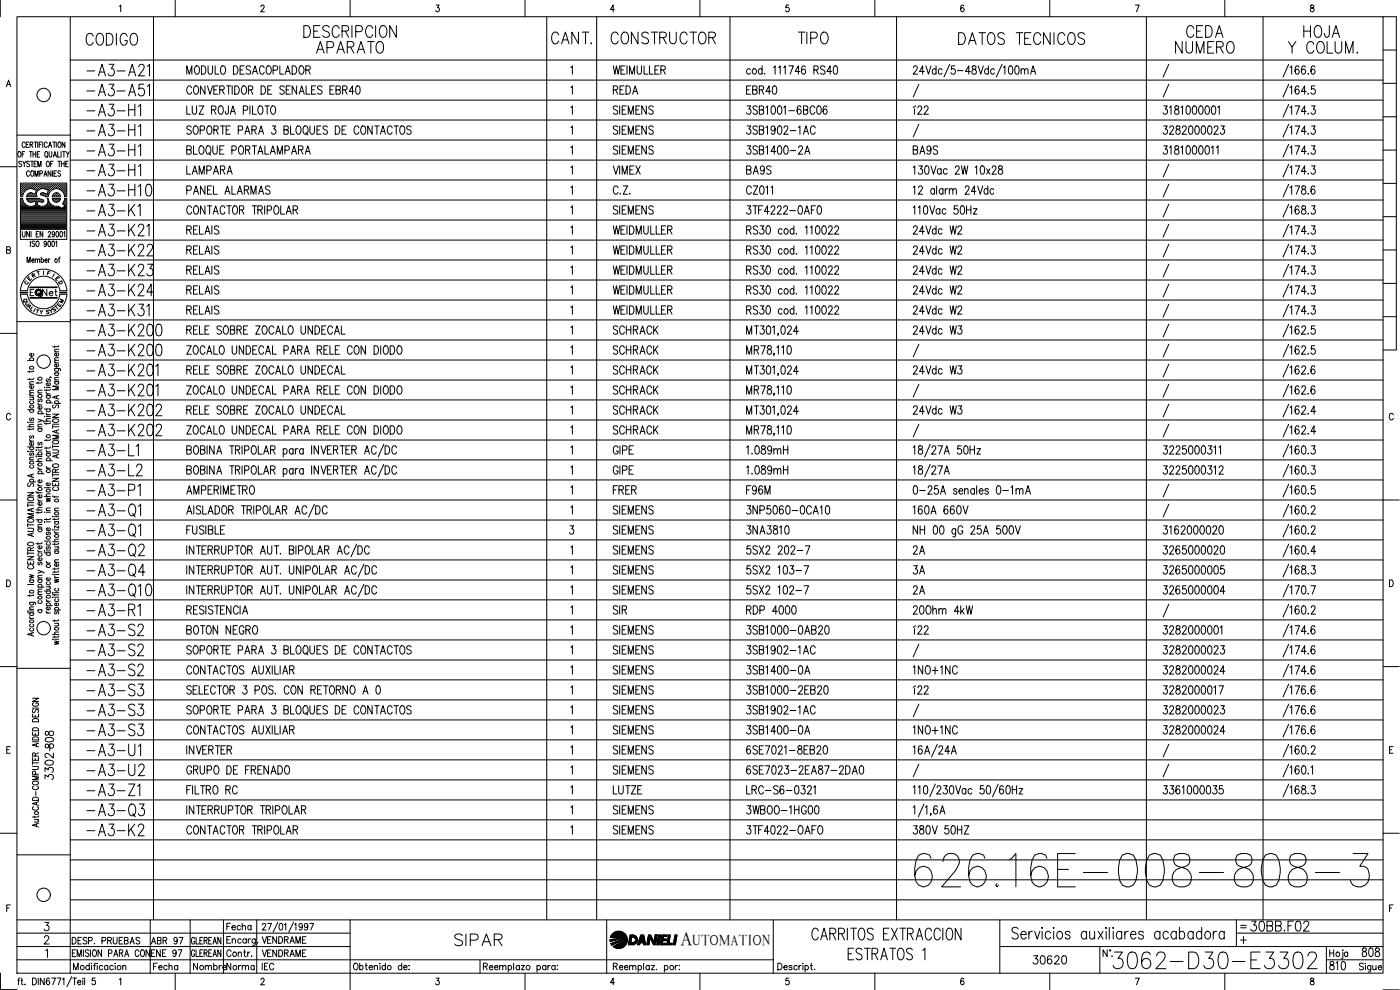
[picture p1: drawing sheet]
<svg xmlns="http://www.w3.org/2000/svg" width="420mm" height="297mm" viewBox="0 0 420 297" stroke-linecap="round" stroke-linejoin="round" font-family="sans-serif">
<defs><g id="words">
<text font-size="15.4" x="273.4" y="267.4">626.16E-008-808-3</text>
<text font-size="8.8" x="332.7" y="291.7">3062-D30-E3302</text>
<g font-size="7.5">
<text x="24.7" y="156.3">-A3-Q1</text>
<text x="24.7" y="162.3">-A3-Q1</text>
<text x="24.7" y="168.3">-A3-Q2</text>
<text x="24.7" y="174.3">-A3-Q4</text>
<text x="24.7" y="180.3">-A3-Q10</text>
<text x="24.7" y="246.2">-A3-Q3</text>
</g>
<g font-size="7.1">
<text x="24.7" y="14.8">CODIGO</text>
<text x="90" y="12.3">DESCRIPCION</text>
<text x="93.8" y="17.3">APARATO</text>
<text x="164.4" y="14.5">CANT.</text>
<text x="182" y="14.5">CONSTRUCTOR</text>
<text x="238.5" y="14.5">TIPO</text>
<text x="286.5" y="14.5">DATOS TECNICOS</text>
<text x="351.7" y="17.3">NUMERO</text>
<text x="354.9" y="12.3">CEDA</text>
<text x="385.6" y="17.3">Y COLUM.</text>
<text x="390.2" y="12.3">HOJA</text>
<text x="24.7" y="24">-A3-A21</text>
<text x="24.7" y="30">-A3-A51</text>
<text x="24.7" y="36">-A3-H1</text>
<text x="24.7" y="42">-A3-H1</text>
<text x="24.7" y="48">-A3-H1</text>
<text x="24.7" y="54">-A3-H1</text>
<text x="24.7" y="60">-A3-H10</text>
<text x="24.7" y="66">-A3-K1</text>
<text x="24.7" y="72">-A3-K21</text>
<text x="24.7" y="78">-A3-K22</text>
<text x="24.7" y="84">-A3-K23</text>
<text x="24.7" y="90">-A3-K24</text>
<text x="24.7" y="96">-A3-K31</text>
<text x="24.7" y="102">-A3-K200</text>
<text x="24.7" y="107.9">-A3-K200</text>
<text x="24.7" y="113.9">-A3-K201</text>
<text x="24.7" y="119.9">-A3-K201</text>
<text x="24.7" y="125.9">-A3-K202</text>
<text x="24.7" y="131.9">-A3-K202</text>
<text x="24.7" y="137.9">-A3-L1</text>
<text x="24.7" y="143.9">-A3-L2</text>
<text x="24.7" y="149.9">-A3-P1</text>
<text x="24.7" y="185.9">-A3-R1</text>
<text x="24.7" y="191.9">-A3-S2</text>
<text x="24.7" y="197.9">-A3-S2</text>
<text x="24.7" y="203.9">-A3-S2</text>
<text x="24.7" y="209.9">-A3-S3</text>
<text x="24.7" y="215.9">-A3-S3</text>
<text x="24.7" y="221.9">-A3-S3</text>
<text x="24.7" y="227.9">-A3-U1</text>
<text x="24.7" y="233.9">-A3-U2</text>
<text x="24.7" y="239.9">-A3-Z1</text>
<text x="24.7" y="251.9">-A3-K2</text>
<text x="135.1" y="285">SIPAR</text>
</g>
<text font-size="6.2" x="374.3" y="280.5">30BB.F02</text>
<text font-size="5.9" x="204.3" y="283.5">A</text>
<g font-size="5.7">
<text x="182.7" y="29.6">REDA</text>
<text x="223" y="29.6">EBR40</text>
<text x="272.7" y="35.6">í22</text>
<text x="54.7" y="47.6">BLOQUE PORTALAMPARA</text>
<text x="223" y="47.6">3SB1400-2A</text>
<text x="272.7" y="47.6">BA9S</text>
<text x="54.7" y="53.6">LAMPARA</text>
<text x="223" y="53.6">BA9S</text>
<text x="54.7" y="59.6">PANEL ALARMAS</text>
<text x="272.7" y="71.6">24Vdc W2</text>
<text x="272.7" y="77.6">24Vdc W2</text>
<text x="272.7" y="83.6">24Vdc W2</text>
<text x="272.7" y="89.6">24Vdc W2</text>
<text x="272.7" y="95.6">24Vdc W2</text>
<text x="182.7" y="101.6">SCHRACK</text>
<text x="272.7" y="101.6">24Vdc W3</text>
<text x="182.7" y="107.6">SCHRACK</text>
<text x="182.7" y="113.6">SCHRACK</text>
<text x="272.7" y="113.6">24Vdc W3</text>
<text x="182.7" y="119.6">SCHRACK</text>
<text x="182.7" y="125.6">SCHRACK</text>
<text x="272.7" y="125.6">24Vdc W3</text>
<text x="182.7" y="131.6">SCHRACK</text>
<text x="223" y="137.6">1.089mH</text>
<text x="223" y="143.6">1.089mH</text>
<text x="182.7" y="149.6">FRER</text>
<text x="223" y="149.6">F96M</text>
<text x="272.7" y="155.6">160A 660V</text>
<text x="223" y="161.6">3NA3810</text>
<text x="223" y="167.6">5SX2 202-7</text>
<text x="272.7" y="167.6">2A</text>
<text x="272.7" y="173.6">3A</text>
<text x="272.7" y="179.6">2A</text>
<text x="347.8" y="179.6">3265000004</text>
<text x="182.7" y="185.6">SIR</text>
<text x="223" y="185.6">RDP 4000</text>
<text x="272.7" y="185.6">20Ohm 4kW</text>
<text x="54.7" y="191.6">BOTON NEGRO</text>
<text x="272.7" y="191.6">í22</text>
<text x="223" y="203.6">3SB1400-0A</text>
<text x="272.7" y="203.6">1NO+1NC</text>
<text x="347.8" y="203.6">3282000024</text>
<text x="272.7" y="209.5">í22</text>
<text x="223" y="221.5">3SB1400-0A</text>
<text x="272.7" y="221.5">1NO+1NC</text>
<text x="347.8" y="221.5">3282000024</text>
<text x="16.9" y="225.8" transform="rotate(-90 16.9 225.8)">808</text>
<text x="54.7" y="233.5">GRUPO DE FRENADO</text>
<text x="16.9" y="234.9" transform="rotate(-90 16.9 234.9)">3302-</text>
<text x="182.7" y="239.5">LUTZE</text>
<text x="223" y="245.5">3WBOO-1HG00</text>
<text x="272.7" y="251.5">380V 50HZ</text>
<text x="308.7" y="290.3">30620</text>
<text x="397.9" y="292.1">810</text>
<text x="407.5" y="288.2">808</text>
</g>
<g font-size="4.9">
<text x="11.6" y="90">Net</text>
<text x="66.7" y="280.1">Fecha</text>
<text x="44.1" y="284.3">ABR 97</text>
<text x="44.8" y="292.1">Fecha</text>
<text x="56.8" y="292.1">Nombre</text>
<text x="66.7" y="292.1">Norma</text>
<text x="77.6" y="292.1">IEC</text>
</g>
<text font-size="4.4" x="207.9" y="283.5">UTOMATION</text>
<g font-size="4">
<text x="7.1" y="85.4">E</text>
<text x="8.5" y="84.3">R</text>
<text x="15.5" y="85.4">E</text>
<text x="16.2" y="86.4">D</text>
<text x="5.6" y="92.1">Q</text>
<text x="6.3" y="92.8">U</text>
<text x="7.1" y="93.8">A</text>
<text x="14.5" y="94.5">S</text>
<text x="15.2" y="93.8">T</text>
<text x="16.6" y="92.1">M</text>
</g>
<text font-size="3.5" x="371.1" y="279.8">=</text>
</g></defs>
<!-- layer: DCA_A3E2|CART -->
<g fill="none" stroke="#000" stroke-width=".3">
<path d="M.1 .1v4.9M5.1 5h410v287h-410zM21.1 5v287M35.8 1.9l.4-.4v2M52.6 .1v4.9M78.3 2l.4-.5h.3l.3 .4-.2 .7-.9 .9h1.2M105.1 .1v4.9M130.9 1.5h.9l-.5 .8a.61 .61 0 0 1 .5 .9 .61 .61 0 0 1-1 0M157.6 .1v4.9M184.4 2.9h-1.2l.8-1.4v2M210.1 .1v4.9M236.7 1.5h-.8l-.1 .9a.62 .62 0 0 1 1 0 .62 .62 0 0 1-.1 .9 .62 .62 0 0 1-.9-.1"/>
<path d="M262.6 .1v4.9M289.3 1.8l-.4-.3a1.16 1.16 0 0 0-.1 2 .59 .59 0 0 0 .6-.8 .59 .59 0 0 0-1-.1l-.1 .3M315 .1v4.9M340.7 1.5h1.2l-.8 2M367.6 .1v4.9M393.4 1.6l-.1 .4 .3 .3a.65 .65 0 0 1 .8 .6 .65 .65 0 0 1-.7 .6 .66 .66 0 0 1-.4-.8 .66 .66 0 0 1 .7-.4l.3-.5a.56 .56 0 0 0-.9-.2zM415.1 5h4v100h-4M415.1 15h4M1.9 26l.7-2 .6 2M2.2 25.3h.8M415.1 35h4M415.1 25h4"/>
<path d="M.1 50h5M5.1 40.5h16M5.6 45.5h.1a.86 .86 0 0 1 .6 .8 .86 .86 0 0 1-.6 .8 1.13 1.13 0 0 1-.1-1.6zM6.2 56.8h.1M6.2 56.2h.1M6.2 55.6h.1M6.2 57.5h.1M6.2 58.1h.1M6.2 58.7h.1M6.2 59.7h.4M6.4 57.2h.2M6.4 56.5h.2"/>
<path d="M6.4 55.9h.2M6.4 55.3h.2M6.4 57.8h.2M6.4 58.4h.2M6.5 48.6l-.3-.2-.6 .2 .2 .4 .5 .3 .2 .5-.3 .2-.6-.2M6.5 55.2v.2M6.5 55.8v.2M6.5 56.5v.1M6.5 57.1v.2M6.5 57.7v.2M6.5 58.4v.1M6.6 46.3h.5"/>
<path d="M6.7 59h-.6v-4.1h13.9v4.1h-.6M6.7 56.8h.2M6.7 56.2h.2M6.7 55.6h.2M6.7 57.5h.2M6.7 58.1h.2M6.8 48.4l.5 .7 .4-.7M6.8 55.5v.2M6.8 56.1v.2M6.8 56.8v.1M6.8 57.4v.2M6.8 58v.2"/>
<path d="M7 58.3l-.2 .7M7.1 57.2h.1M7.1 56.5h.1M7.1 55.9h.1M7.1 55.3h.1M7.2 55.2v.2M7.2 55.8v.2M7.2 56.5v.1M7.2 57.1v.2M7.3 49.1v.9M7.4 56.8h.1M7.4 56.2h.1"/>
<path d="M7.4 55.6h.1M7.4 45.5h-.8v1.6M7.5 55.5v.2M7.5 56.1v.2M7.5 56.8v.1M7.5 43a.46 .46 0 0 0-.5-.4 .46 .46 0 0 0-.4 .6v.4a.46 .46 0 0 0 .4 .6 .46 .46 0 0 0 .5-.4M7.7 56.5h.1M7.7 55.9h.1M7.7 55.3h.1M7.8 55.2v.2M7.8 55.8v.2M7.8 56.5v.1"/>
<path d="M7.9 43.4h.4M8 59h3.1M8 59.5h3.7M8 56.8h.1M8 56.2h.2M8 55.6h.2M8 59.5l.1 .3M8.1 59.8l.7 .8M8.1 55.5v.2M8.1 56.1v.2M8.1 56.8h.1M8.1 59.7h3.7"/>
<path d="M8.2 58.7l-.2 .3M8.3 56.8l-.8 .6-.6 .9M8.3 56.8l1.2-.2 1.4 .5-.4 1.1-.9-.3M8.3 56.5h.2M8.3 55.9h.2M8.3 55.3h.2M8.3 58.4h.2M8.3 58.3l-.2 .4M8.4 55.2v.2M8.4 55.8v.2M8.4 56.5v.1M8.4 58.4v.1"/>
<path d="M8.6 42.6h-.7v1.6h.7M8.6 56.2h.2M8.6 55.6h.2M8.6 58.7h.2M8.7 55.5v.2M8.7 56.1v.2M8.7 58.7v.1M8.8 58l-.4 .3M8.8 58.1l-.1 .1M8.8 48.6l-.2-.2-.6 .2v.3l.7 .4 .1 .5-.2 .2-.6-.2M8.8 51.6a.46 .46 0 0 0-.5-.3 .46 .46 0 0 0-.3 .5v.5a.46 .46 0 0 0 .3 .6 .46 .46 0 0 0 .5-.4M8.8 45.5h.9"/>
<path d="M9 55.9h.1M9 55.3h.1M9 58.4h.1M9 43.4l.7-.1 .1-.6-.8-.1v1.6M9.1 56.5h-.1M9.1 55.2v.2M9.1 55.8v.2M9.1 58.4v.1M9.2 48.4h.8M9.2 45.5v1.6M9.3 56.2h.1M9.3 55.6h.1"/>
<path d="M9.3 58.1h.1M9.3 58.7h.1M9.4 55.5v.2M9.4 56.1v.2M9.4 58v.2M9.4 58.7v.1M9.4 43.4l.4 .8M9.4 51.3h.2a.86 .86 0 0 1 .6 .8 .86 .86 0 0 1-.6 .8 1.25 1.25 0 0 1-.2-1.6zM9.6 57.9h-.8M9.6 48.4v1.6M9.6 56.5h.1M9.6 55.9h.1"/>
<path d="M9.6 55.3h.1M9.6 58.4h.1M9.7 55.2v.2M9.7 55.8v.2M9.7 56.5v.1M9.7 58.4v.1M9.9 46.3h.8M9.9 45.5v1.6M9.9 56.2h.2M9.9 55.6h.2M9.9 58.7h.2M10 55.5v.2"/>
<path d="M10 56.1v.2M10 58.2h.1M10 58.7v.1M10.2 42.6h.8M10.2 49.1h.5M10.2 56.5h.2M10.2 55.9h.2M10.2 55.3h.2M10.2 58.4h.2M10.3 55.2v.2M10.3 55.8v.2M10.3 56.5v.1"/>
<path d="M10.3 58.4v.1M10.5 52.9v-1.6l.5 1.6 .4-1.6v1.6M10.5 56.8h.2M10.5 56.2h.2M10.5 55.6h.2M10.5 58.7h.2M10.6 55.5v.2M10.6 56.1v.2M10.6 56.8v.1M10.6 58.7v.1M10.7 42.6v1.6M10.7 58.1h.1"/>
<path d="M10.7 45.5v1.6M10.9 56.5h.1M10.9 55.9h.1M10.9 55.3h.1M11 57.2h.1M11 55.2v.2M11 55.8v.2M11 56.5v.1M11 48.4h-.8v1.6h.8M11.2 46.3h.4M11.2 56.8h.1M11.2 56.2h.1"/>
<path d="M11.2 55.6h.1M11.3 55.5v.2M11.3 56.1v.2M11.3 56.8v.1M11.3 42.6v1.6M11.3 50v-1.6l.5 1.6 .5-1.6v1.6M11.5 56.5h.1M11.5 55.9h.1M11.5 55.3h.1M11.6 55.2v.2M11.6 55.8v.2M11.6 56.5v.1"/>
<path d="M11.6 57a1.46 1.46 0 0 0-.5 2M11.7 59.5l.2 .1M11.8 43.4h.4M11.8 56.2h.2M11.8 55.6h.2M11.9 56.8l1.2-.2 1.4 .5-.4 1.1-.9-.3M11.9 59.6l1.2 .4v.5l-.3 .1M11.9 55.5v.2M11.9 56.1v.2M11.9 56.8l-.3 .2M11.9 45.5h-.7v1.6h.7M11.9 52.1l.8-.2-.1-.6h-.7v1.6"/>
<path d="M12.1 56.5h.2M12.1 55.9h.2M12.1 55.3h.2M12.2 55.2v.2M12.2 55.8v.2M12.2 56.5v.1M12.3 58v.4M12.3 58.5l1 .3M12.4 58h-.1M12.4 56.2h.2M12.4 55.6h.2M12.4 58.1h.2"/>
<path d="M12.5 42.6h-.7v1.6M12.5 55.5v.2M12.5 56.1v.2M12.5 58v.2M12.8 55.9h.1M12.8 55.3h.1M12.8 58.4h.1M12.8 42.6v1.6M12.9 56.5h-.1M12.9 55.2v.2M12.9 55.8v.2M12.9 58.4v.1"/>
<path d="M13.1 56.2h.2M13.1 55.6h.2M13.1 58.1h.2M13.2 52.9l.4-1.6 .5 1.6M13.2 55.5v.2M13.2 56.1v.2M13.2 58v.2M13.2 57.9h-.8M13.3 58.8l.4 .2M13.3 52.4h.6M13.4 56.5h.1M13.4 55.9h.1"/>
<path d="M13.4 55.3h.1M13.4 58.4h.1M13.5 55.2v.2M13.5 55.8v.2M13.5 56.5v.1M13.5 58.4v.1M13.7 45.5h.1a.86 .86 0 0 1 .6 .8 .86 .86 0 0 1-.6 .8 1.19 1.19 0 0 1-.1-1.6zM13.7 59h.7M13.7 56.2h.2M13.7 55.6h.2M13.7 58.7h.2M13.8 55.5v.2"/>
<path d="M13.8 56.1v.2M13.8 58.7v.1M14 46.8l.3 .5M14.1 56.5h.1M14.1 55.9h.1M14.1 55.3h.1M14.1 58.4h.1M14.1 48.4h.2a.88 .88 0 0 1 .5 .8 .88 .88 0 0 1-.5 .8 1.13 1.13 0 0 1-.2-1.6zM14.1 55.2v.2M14.1 55.8v.2M14.1 56.5v.1M14.1 58.4v.1"/>
<path d="M14.2 43a.46 .46 0 0 0-.6-.4 .46 .46 0 0 0-.3 .6v.4a.46 .46 0 0 0 .3 .6 .46 .46 0 0 0 .6-.4M14.2 59.5h.2M14.2 59.5a1.7 1.7 0 0 1-.3 2 1.7 1.7 0 0 1-2 .3M14.4 58.7h.1M14.4 56.8h.1M14.4 56.2h.1M14.4 55.6h.1M14.4 58.1h.1M14.4 55.5v.2M14.4 56.1v.2M14.4 56.8v.1M14.4 58v.2"/>
<path d="M14.4 59.5l.2 .8M14.5 57.5h.1M14.6 44.2l.4-1.6 .5 1.6M14.7 57.2h.1M14.7 56.5h.1M14.7 55.9h.1M14.7 55.3h.1M14.7 57.8h.1M14.7 45.5l.1 1.4 .3 .2 .4-.2v-1.4M14.7 43.7h.6M14.8 55.2v.2M14.8 55.8v.2"/>
<path d="M14.8 56.5v.1M14.8 57.1v.2M14.8 57.7v.1M15 56.8h.2M15 56.2h.2M15 55.6h.2M15.1 55.5v.2M15.1 56.1v.2M15.1 56.8v.1M15.2 49.1h.5M15.3 51.3v1.6l-.9-1.6v1.6M15.3 56.5h.2"/>
<path d="M15.3 55.9h.2M15.3 55.3h.2M15.4 55.2v.2M15.4 55.8v.2M15.4 56.5v.1M15.6 56.2h.2M15.6 55.6h.2M15.7 56.8h-.1M15.7 55.5v.2M15.7 56.1v.2M15.7 51.3v1.6M15.8 59.8l.7 .8"/>
<path d="M15.8 59.8l-.1-.3h2.5l-.1 .3M15.8 59.7h2.2M15.8 42.6h.9M16 48.4h-.8v1.6M16 56.5h.1M16 55.9h.1M16 55.3h.1M16 56.8l-1 .8-.6 1.4M16 56.8l1-.2 .9 .2M16 47.1l.5-1.6 .5 1.6M16 58.4h.1M16 55.2v.2"/>
<path d="M16 55.8v.2M16 56.5v.1M16 58.4v.1M16.1 58.3l-.4 .7h2.5l-.4-.7M16.2 46.6h.6M16.2 52h.5M16.3 42.6v1.6M16.3 56.2h.1M16.3 55.6h.1M16.3 58.7h.1M16.3 55.5v.2M16.3 56.1v.2"/>
<path d="M16.3 58.7v.1M16.4 58.1l-.1 .1M16.5 58l-.4 .3M16.5 57.9h.9M16.6 56.5h.1M16.6 55.9h.1M16.6 55.3h.1M16.6 58.4h.1M16.7 55.2v.2M16.7 55.8v.2M16.7 56.5h.1M16.7 58.4v.1"/>
<path d="M16.9 42.6v1.6M16.9 56.2h.2M16.9 55.6h.2M16.9 58.1h.2M16.9 58.7h.2M17 51.3h-.8v1.6h.8M17 55.5v.2M17 56.1v.2M17 58v.2M17 58.7v.1M17.2 55.9h.2M17.2 55.3h.2"/>
<path d="M17.2 58.4h.2M17.3 45.5v1.6h.7M17.3 56.5h-.1M17.3 55.2v.2M17.3 55.8v.2M17.3 58.4v.1M17.4 48.4h.8M17.4 58l.4 .3M17.5 56.2h.2M17.5 55.6h.2M17.5 58.7h.2M17.6 42.7l.1-.1a.79 .79 0 0 1 .7 .9 .79 .79 0 0 1-.8 .7l-.2-.6z"/>
<path d="M17.6 55.5v.2M17.6 56.1v.2M17.6 58.7v.1M17.8 48.4v1.6M17.9 56.5h.1M17.9 55.9h.1M17.9 55.3h.1M17.9 56.8l.8 .6 .5 .9M17.9 55.2v.2M17.9 55.8v.2M17.9 56.5v.1M18.1 59.8l-.7 .8"/>
<path d="M18.2 51.5l-.3-.2-.5 .2v.3l.5 .3a.44 .44 0 0 1 .2 .6 .44 .44 0 0 1-.7 .1v-.2M18.2 56.8h.1M18.2 56.2h.1M18.2 55.6h.1M18.2 55.5v.2M18.2 56.1v.2M18.2 56.8v.1M18.3 45.5v1.6M18.4 49.1h.9M18.4 48.4v1.6M18.5 56.5h.1M18.5 55.9h.1"/>
<path d="M18.5 55.3h.1M18.6 57.2h.1M18.6 55.2v.2M18.6 55.8v.2M18.6 56.5v.1M18.6 57.1h.1M18.8 45.5h.8M18.8 56.8h.2M18.8 56.2h.2M18.8 55.6h.2M18.9 57.4l.1 .1M18.9 55.5v.2"/>
<path d="M18.9 56.1v.2M18.9 56.8v.1M19.1 57.2h.2M19.1 56.5h.2M19.1 55.9h.2M19.1 55.3h.2M19.1 57.8h.2M19.2 45.5v1.6M19.2 55.2v.2M19.2 55.8v.2M19.2 56.5v.1M19.2 57.1v.2"/>
<path d="M19.2 57.7v.2M19.2 58.3l.2 .7M19.3 48.4v1.6M19.4 56.8h.2M19.4 56.2h.2M19.4 55.6h.2M19.4 57.5h.2M19.4 58.1h.2M19.5 42.6v1.6l-.8-1.6v1.6M19.5 58.7h.1M19.5 55.5v.2M19.5 56.1v.2"/>
<path d="M19.5 56.8v.1M19.5 57.4v.2M19.5 58v.2M19.5 58.7v.1M19.5 59.7h.4M19.7 49.1h.5M19.8 57.2h.1M19.8 56.5h.1M19.8 55.9h.1M19.8 55.3h.1M19.8 57.8h.1M19.8 58.4h.1"/>
<path d="M19.9 45.5l.4 .8 .5-.8M19.9 55.2v.2M19.9 55.8v.2M19.9 56.5v.1M19.9 57.1v.2M19.9 57.7v.2M19.9 58.4v.1M20.3 46.3v.8M20.5 48.4h-.8v1.6h.8M415.1 55h4M415.1 45h4M2 75l1-.1v-.7l-1-.2v2l1-.2 .1-.5-.3-.3"/>
<path d="M6.1 68.8v3h13.9v-3M6.2 64.5h13.7M6.2 64.2h13.7M6.2 63.8h13.7M6.2 63.5h13.7M6.2 63.2h13.7M6.2 62.9h13.7M6.2 62.6h12.1M6.2 62.3h11.7M6.2 61.9h2.3M6.2 61.6h1.6M6.2 61.3h1.3"/>
<path d="M6.2 61h1M6.2 60.6h.7M6.2 60.4h.6M6.2 60h.5M6.2 64.8h13.7M6.2 65.1h13.7M6.2 65.4h13.7M6.2 65.7h13.7M6.2 66.1h13.7M6.2 66.4h13.7M6.2 66.7h13.7M6.2 67h13.7"/>
<path d="M6.2 67.3h13.7M6.2 67.6h13.7M6.2 68h13.7M6.2 68.3h13.7M6.2 68.6h13.7M6.7 69.5v1.1l.4 .5 .4-.5v-1.1M6.9 60.3l.6 .8 .8 .6M7 60.3l-.3-.8h-.6v9.3h13.9v-9.3h-.6l-.2 .8M8.1 78.8v-1.7l.5 1.7 .5-1.7v1.7M8.3 60h4.4M8.5 60.4h1.7M8.8 60.6l.6 .1 1.1-.3 .3 1.1-1.3 .4-1.2-.2"/>
<path d="M8.8 69.5v1.6l-.8-1.6v1.6M9.1 72.3v1.7M9.3 69.5v1.6M9.5 78.1h.7l-.1-.3a.48 .48 0 0 0-.6 .4 .48 .48 0 0 0 .6 .5l.1-.2M9.9 61.9h2.1M10.4 72.5a.42 .42 0 0 0-.6-.2 .42 .42 0 0 0-.1 .7l.5 .2a.43 .43 0 0 1 .1 .7 .43 .43 0 0 1-.7-.2M10.6 78l.3-.3 .3 .1 .1 1M10.6 77.7v1.1M10.6 60.4h.7M10.7 60.6h.5M10.8 61h.3M10.8 61.6h.3"/>
<path d="M10.9 72.5l.2-.2a.86 .86 0 0 1 .6 .9 .86 .86 0 0 1-.6 .8l-.3-.7zM10.9 61.3h.2M10.9 70.2h.4M11.3 78l.3-.3 .2 .1 .1 1M11.6 69.5h-.7v1.6h.7M11.8 60.4h1.2M12.4 77.9l.1-.1a.48 .48 0 0 1 .6 .4 .48 .48 0 0 1-.6 .5l-.1-.2M12.4 77.1v1.7M12.8 60.7l-1.4-.3-.3 1.1 .8 .3M12.8 69.5v1.6l-.8-1.6v1.6M13.4 61.9h2.8M13.5 78.1h.7l-.1-.3a.48 .48 0 0 0-.6 .4 .48 .48 0 0 0 .6 .5l.1-.2"/>
<path d="M13.9 61.6h1.6M14 72.9l-.2 .4a.42 .42 0 0 1-.6-.5 .42 .42 0 0 1 .7-.3l.1 .8-.2 .6-.3 .1-.2-.3M14.2 61.3h1M14.4 61h.5M14.4 60.6h.2M14.5 69.8a.38 .38 0 0 1 .5-.3 .38 .38 0 0 1 .1 .6l-.7 1h.8M14.5 60.4h.1M14.6 72.4l.1-.1a.95 .95 0 0 1 0 1.7l-.3-.7zM14.6 77.7v1.1M14.6 60.3l.6 .8 .8 .6M15 77.7l-.4 .4M15.7 72.4l.2-.1a.95 .95 0 0 1 0 1.7l-.4-.7z"/>
<path d="M16 60h1.9M16 61.7l1.5 .1M16.2 60.4h1.4M16.4 70l-.2 .4a.42 .42 0 0 1-.6-.5 .42 .42 0 0 1 .7-.2l.1 .7-.2 .6-.3 .1-.2-.2M16.5 60.6h.9M16.7 72.6l.3-.3v1.7M17 69.5h.1a.95 .95 0 0 1 0 1.6l-.3-.7zM17.6 77.7h.3M18 77.1l-.3 .3v1.4M18.1 69.5h.2a.95 .95 0 0 1 0 1.6l-.4-.7zM18.5 62.6h1.4M18.7 61.1l.8 .8-1.1 .6-.9-.6"/>
<path d="M19 61h.9M19 62.3h.9M19 61.3h.9M19.1 69.8l.3-.3v1.6M19.2 60.6h.7M19.2 60.3l-.5 .8M19.3 61.6h.6M19.3 60.4h.6M19.4 60h.5M19.6 61.9h.3M415.1 75h4M415.1 65h4"/>
<path d="M5.1 96.5h16M6.1 87.2h2.1M6.1 87.2a7 7 0 0 1 7-6.4 7 7 0 0 1 7 6.4M6.1 88.3a7 7 0 0 0 7 6.5 7 7 0 0 0 7-6.5M8.2 87.2a4.9 4.9 0 0 1 4.9-4.3 4.9 4.9 0 0 1 4.9 4.3M8.2 88.3a4.9 4.9 0 0 0 4.9 4.4 4.9 4.9 0 0 0 4.9-4.4M9 86.1h8.1v.2h-8.1M9 89.3h8.1v.1h-8.1zM9.1 86.2h8M9.1 89.4h8M10.2 86.8h-1.1v1.9M11 92.8l.7 .2"/>
<path d="M12.1 93.1l.3 .6 .4-.5M12.4 93.7l-.1 .5M13.1 81.3v1.1M415.1 95h4M415.1 85h4M.1 100h5M8.3 108.2h1.8M8.9 111.3v.4M8.9 113.5v.5M8.9 119.2h1.2M8.9 118.6h1.2M8.9 115.3h1.2"/>
<path d="M9.1 108.2l-.1-.2a.55 .55 0 0 1 .5-.7 .55 .55 0 0 1 .5 .7l-.1 .2M9.8 119.2l.3 .3-.1 .3-1.1 .1M9.9 115.7l.1 .2a.53 .53 0 0 1-.5 .6 .53 .53 0 0 1-.4-.7l.3-.1v.8M9.9 106l.1 .2a.53 .53 0 0 1-.5 .7 .53 .53 0 0 1-.4-.8l.3-.1v.9M10.1 117.8l-1.1 .1-.1 .4 .4 .3M10.1 117.1l-1.1 .1-.1 .3 .4 .3M10.1 114.5l-1.1 .1-.1 .4 .4 .3M10.1 113.4l-.3 .4h-1.5M10.1 111.2l-.3 .3h-1.5M11.4 114.6v.5M11.4 117.9h1.2M11.7 119.7l-.3 .3 .1 .5h.4l.2-.7 .3-.1 .2 .3-.2 .5"/>
<path d="M12.6 117.1l-1.1 .1-.1 .3 .4 .4M12.6 114.5l-.3 .4h-1.5M13.3 116.2h.2zM13.9 117.6l.1 .4 .4 .2M13.9 116.8v.5M13.9 118.7h1.2M13.9 118.2h1.2M13.9 116.2h1.2M14.2 118.7l-.2 .1a.56 .56 0 0 0 .5 .7 .56 .56 0 0 0 .5-.7l-.1-.1M14.2 113.7l-.3 .3 .1 .4h.4l.2-.6 .3-.1 .2 .3-.2 .5M14.9 114.9a.5 .5 0 0 1 0 .7 .5 .5 0 0 1-.7 0 .5 .5 0 0 1-.1-.6l.3-.1v.8M15 113.1l.5 .2"/>
<path d="M15.1 116.7l-.3 .4h-1.5M16.4 110.6h1.6l.1 .6M16.4 103.8v.5M16.4 114.5h1.2M16.4 114h1.2M16.4 111.9h1.2M16.4 108.9h1.2M16.4 105.6h1.2M16.7 114.5l-.2 .1a.55 .55 0 0 0 .5 .7 .55 .55 0 0 0 .5-.7l-.1-.1M16.7 111.9l-.2 .1a.55 .55 0 0 0 .5 .7 .55 .55 0 0 0 .5-.7l-.1-.1M16.7 110.6l-.2 .1a.56 .56 0 0 0 .5 .7 .56 .56 0 0 0 .5-.7l-.1-.1M17 118.9v.6"/>
<path d="M17.4 109.2l.1 .2a.55 .55 0 0 1-.5 .7 .55 .55 0 0 1-.5-.7l.4-.2v.9M17.4 106a.49 .49 0 0 1-.1 .7 .49 .49 0 0 1-.6 0 .49 .49 0 0 1-.1-.7h.3v.8M17.6 118.6l-1.8 .6 1.8 .5M17.6 115.9h-1.8l1.8 .5-1.8 .6h1.8M17.6 113.2l-1.1 .1-.1 .4 .4 .3M17.6 108.1l-1.1 .1-.1 .3 .4 .4M17.6 107.3l-1.1 .1-.1 .4 .4 .3M17.6 104.8l-1.1 .1-.1 .3 .4 .4M17.6 103.7l-.1 .3h-1.7M3.2 124.5a.63 .63 0 0 0-.8-.5 .63 .63 0 0 0-.5 .8v.5a.63 .63 0 0 0 .5 .7 .63 .63 0 0 0 .8-.5M8.3 135.4h.2zM8.3 126.7h.2z"/>
<path d="M8.3 128h1.8M8.3 134.1h1.8M8.3 122.9h1.8M8.9 131.8l.1 .4 .4 .2M8.9 128.6v.4M8.9 138h1.2M8.9 135.4h1.2M8.9 132.4h1.2M8.9 126.7h1.2M9.1 139.6l-.1 .2a.56 .56 0 0 0 .5 .7 .56 .56 0 0 0 .5-.7l-.1-.2M9.1 135.9l-.2 .2 .2 .5 .5-.6h.4l.1 .3-.2 .3M9.1 134.1l-.1 .1a.55 .55 0 0 0 .5 .7 .55 .55 0 0 0 .5-.7l-.1-.1"/>
<path d="M9.1 130.8l-.2 .2 .1 .4h.4l.2-.6h.3l.2 .2-.2 .5M9.1 125.5l-.2 .2 .2 .5 .5-.7h.4l.1 .4-.2 .3M9.1 122.9l-.1 .1a.55 .55 0 0 0 .5 .7 .55 .55 0 0 0 .5-.7l-.1-.1M9.1 120.3l-.1 .2a.55 .55 0 0 0 .5 .6 .55 .55 0 0 0 .5-.6l-.1-.2M9.9 132.8l.1 .1a.53 .53 0 0 1-.5 .7 .53 .53 0 0 1-.4-.7l.3-.1v.8M10.1 137.2h-1.1l-.1 .4 .4 .4M10.1 128.5l-.1 .3h-1.7M10.1 127.3l-1.1 .1-.1 .3 .4 .3M10.8 137h.2zM10.8 135h.2zM10.8 138.5h1.8M10.8 136.5h1.8"/>
<path d="M11.4 125.8l1.2 .4-1.2 .4M11.4 120.9l.1 .3 .4 .3M11.4 134v.5M11.4 137h1.2M11.4 135h1.2M11.4 128.6h1.2M11.4 128.1h1.2M11.4 124.1h1.8M11.4 121.5h1.2M11.7 136.5l-.2-.2a.54 .54 0 0 1 .5-.7 .54 .54 0 0 1 .4 .9M11.7 132.7l-.3 .3 .1 .4h.4l.2-.7h.3l.2 .3-.2 .5M11.7 128.6l-.2 .2a.54 .54 0 0 0 .6 .7 .54 .54 0 0 0 .3-.9"/>
<path d="M11.7 124.1a.56 .56 0 0 1 .2-.9 .56 .56 0 0 1 .7 .7l-.2 .2M12.4 121.9a.53 .53 0 0 1 0 .7 .53 .53 0 0 1-.7 .1 .53 .53 0 0 1-.1-.7l.3-.1v.9M12.6 137.7h-1.1l-.1 .4 .4 .4M12.6 133.9l-.1 .3-1.7 .1M12.6 127.3l-1.1 .1-.1 .3 .4 .4M12.6 126.2l.6 .3v.2M13.3 125h.2zM13.3 126.4h1.8M13.3 122.7h1.8M13.9 139.9l.1 .4 .4 .2M13.9 135l.1 .4 .4 .2M13.9 123.9l.1 .3 .4 .2"/>
<path d="M13.9 126.9v.4M13.9 131.9v.4M13.9 134.1v.5M13.9 138.2h1.8M13.9 136h1.2M13.9 135.6h1.2M13.9 125h1.2M13.9 124.4h1.2M13.9 120.9h1.8M14.2 138.2a.56 .56 0 0 1 .2-.9 .56 .56 0 0 1 .7 .7l-.2 .2M14.2 136l-.2 .2a.52 .52 0 0 0 .6 .7 .52 .52 0 0 0 .3-.9M14.2 122.7l-.2 .1a.53 .53 0 0 0 .5 .8 .53 .53 0 0 0 .4-.9"/>
<path d="M14.2 120.9a.56 .56 0 0 1 .2-.9 .56 .56 0 0 1 .7 .6l-.2 .3M15.1 134.1l-.3 .3h-1.5M15.1 131.8l-.1 .3h-1.7M15.1 126.8l-.1 .3h-1.7M15.1 125.6h-1.1l-.1 .4 .4 .4M15.8 135h1.6l.2 .4-.2 .5h-1.6M15.8 124.3h1.8l-1.8 1h1.8M15.8 128h1.8M15.8 127.6v1M15.8 133.5v.9M15.8 134h1.8M15.8 127.3h1.8"/>
<path d="M15.9 139.4a.9 .9 0 0 1 1-.3 .9 .9 0 0 1 .6 .9 .9 .9 0 0 1-1 .3 .9 .9 0 0 1-.6-.9zM15.9 132.4a.9 .9 0 0 1 1-.4 .9 .9 0 0 1 .6 .9 .9 .9 0 0 1-1 .4 .9 .9 0 0 1-.6-.9zM15.9 125.9a.9 .9 0 0 1 1-.3 .9 .9 0 0 1 .6 .9 .9 .9 0 0 1-1 .3 .9 .9 0 0 1-.6-.9zM16 121.5l-.2 .3 .2 .6h.4l.4-.7a.48 .48 0 0 1 .7-.2 .48 .48 0 0 1 0 .8l-.1 .1M16.4 121.1h1.8M16.7 121.1l-.2-.2a.55 .55 0 0 1 .5-.6 .55 .55 0 0 1 .5 .6l-.1 .2M17 129.1v.7M17 136.6v.6M17.6 136.3l-1.8 .6 1.8 .5M17.6 130.6h-1.8l1.8 .5-1.8 .6h1.8M17.6 128.9l-1.8 .6 1.8 .5M418.2 124.5a.63 .63 0 0 0-.8-.5 .63 .63 0 0 0-.5 .8v.5a.63 .63 0 0 0 .5 .7 .63 .63 0 0 0 .8-.5"/>
<path d="M.1 150h5M8.3 158.5h1.3l.5 .4-.2 .5-1.6 .1M8.3 147.8h1.8l-1.8 1h1.8M8.3 151.1v.9M8.3 157v1M8.3 157.5h1.8M8.3 151.6h1.8M8.3 150.8h1.8M8.4 155.9a.9 .9 0 0 1 1-.4 .9 .9 0 0 1 .6 .9 .9 .9 0 0 1-1 .4 .9 .9 0 0 1-.6-.9zM8.4 149.5a.9 .9 0 0 1 1-.4 .9 .9 0 0 1 .6 .9 .9 .9 0 0 1-1 .4 .9 .9 0 0 1-.6-.9zM8.6 145l-.3 .4 .3 .6 .4-.2 .4-.7a.49 .49 0 0 1 .7 .1 .49 .49 0 0 1-.2 .8M8.9 144.6h1.8"/>
<path d="M9.1 144.6l-.1-.2a.55 .55 0 0 1 .5-.7 .55 .55 0 0 1 .5 .7l-.1 .2M9.5 142.4v.7M9.5 152.7v.7M10.1 159.9l-1.8 .5 1.8 .6M10.1 154.1h-1.8l1.8 .6-1.8 .5h1.8M10.1 152.5l-1.8 .5 1.8 .6M10.1 142.2l-1.8 .5 1.8 .6M10.8 147.5l.3 .4h1.5M10.8 155.9h1.8M10.8 153h1.8M11.4 149.7l.1 .4 .4 .2M11.4 145.2l.1 .4 .4 .2"/>
<path d="M11.4 140.2l.1 .3 .4 .3M11.4 147.6v.5M11.4 153.5v.5M11.4 158.7h1.2M11.4 158.2h1.2M11.4 150.3h1.2M11.4 145.8h1.2M11.4 142.1h1.8M11.4 140.8h1.2M11.7 158.7l-.2 .1a.54 .54 0 0 0 .5 .8 .54 .54 0 0 0 .4-.9M11.7 155.9l-.2 .2a.56 .56 0 0 0 .5 .7 .56 .56 0 0 0 .5-.7l-.1-.2M11.7 142.1a.56 .56 0 0 1 .2-.9 .56 .56 0 0 1 .7 .6l-.2 .3"/>
<path d="M12.4 150.7a.53 .53 0 0 1 0 .8 .53 .53 0 0 1-.7 0 .53 .53 0 0 1-.1-.7l.3-.1v.9M12.4 148.5a.53 .53 0 0 1 0 .7 .53 .53 0 0 1-.7 .1 .53 .53 0 0 1-.1-.7l.3-.1v.9M12.4 144a.53 .53 0 0 1 0 .7 .53 .53 0 0 1-.7 .1 .53 .53 0 0 1-.1-.8h.3v.9M12.6 157.4l-1.1 .1-.1 .3 .4 .4M12.6 153.4l-.3 .4h-1.5M12.6 152.2l-1.1 .1-.1 .3 .4 .4M13.3 156.6h.2zM13.3 153.7h.2zM13.3 149h1.8M13.3 146.3h1.8M13.9 149.4l1.2 .3-1.2 .3 1.2 .3-1.2 .2M13.9 156.6h1.2"/>
<path d="M13.9 155.6v.5M13.9 153.7h1.2M13.9 153.2h1.2M13.9 140.5h1.2M14.2 159.7l-.3 .3 .1 .4h.4l.2-.6 .3-.1 .2 .3-.2 .4M14.9 158.4l.1 .1a.56 .56 0 0 1-.5 .8 .56 .56 0 0 1-.5-.8l.4-.1v.8M14.9 144.9a.5 .5 0 0 1 0 .7 .5 .5 0 0 1-.7 0 .5 .5 0 0 1-.1-.6l.3-.1v.8M15.1 155.5l-.1 .3-1.7 .1M15.1 152.4l-1.1 .1-.1 .4 .4 .3M15.1 148.2l-1.1 .1-.1 .3 .4 .4M15.8 159h.2zM15.8 155h.2z"/>
<path d="M15.8 148.7l.1 .3 1.7 .1M15.8 144.9v.8h1.8v-.8M15.8 143.5h1.8l-1.8 .9h1.8M15.8 142.4h1.8M15.8 142v.9M16.2 146.2a.52 .52 0 0 0-.4 .6 .52 .52 0 0 0 .7 .4h.4a.52 .52 0 0 0 .7-.4 .52 .52 0 0 0-.4-.6M16.4 159.4l.1 .4 .4 .1M16.4 153.2h1.2M16.4 148.8v.5M16.4 155.6v.4M16.4 159.9h1.2M16.4 159h1.2"/>
<path d="M16.4 156.5h1.2M16.4 155h1.2M16.7 156.5l-.2 .2a.52 .52 0 0 0 .6 .6 .52 .52 0 0 0 .3-.8M16.7 141.7l-.1-.8-.6-.1-.2 .9h1.8M16.7 145.2v.5M17.6 157.8v.7l-1.2-.7v.7M17.6 155.5l-.1 .3h-1.7M17.6 152.5h-1.1l-.1 .4 .4 .3M17.6 140.7l-.9 .5M415.1 150h4.8M2 174a1.01 1.01 0 0 1 1.2 1 1.01 1.01 0 0 1-1.2 1zM8.3 168.4v.9h1.8v-.9"/>
<path d="M8.3 167h1.8l-1.8 1h1.8M8.3 175.4h1.8M8.3 166h1.8M8.3 165.5v.9M8.4 163a.9 .9 0 0 1 1-.4 .9 .9 0 0 1 .6 .9 .9 .9 0 0 1-1 .4 .9 .9 0 0 1-.6-.9zM8.7 169.7a.54 .54 0 0 0-.4 .6 .54 .54 0 0 0 .7 .4h.4a.54 .54 0 0 0 .7-.4 .54 .54 0 0 0-.4-.6M8.9 172.4l1.2 .3-1.2 .3 1.2 .3-1.2 .2M8.9 178.5v.4M8.9 174h1.2M9.1 174l-.1 .1a.55 .55 0 0 0 .5 .7 .55 .55 0 0 0 .5-.7l-.1-.1M9.1 165.2v-.8l-.6-.1-.2 .9h1.8M9.1 168.7v.6"/>
<path d="M9.5 160.1v.7M10.1 178.4l-.1 .3h-1.7M10.1 164.3l-1 .4M11.4 171.1l1.2 .4-1.2 .4M11.4 165l.1 .4 .4 .2M11.4 178.4h1.2M11.4 176.2h1.8M11.4 173.9h1.2M11.4 173.4h1.2M11.4 165.6h1.2M11.4 162.8v.6M11.7 176.2l-.2-.1a.54 .54 0 0 1 .5-.8 .54 .54 0 0 1 .4 .9"/>
<path d="M11.7 173.9a.56 .56 0 0 0 .2 1 .56 .56 0 0 0 .7-.7l-.2-.3M11.7 168.7l-.3 .3 .1 .4h.4l.2-.7h.3l.2 .3-.2 .5M11.7 166.1a.56 .56 0 0 0 .2 .9 .56 .56 0 0 0 .7-.6l-.2-.3M12.4 167.4a.52 .52 0 0 1-.1 .7 .52 .52 0 0 1-.7 0 .52 .52 0 0 1 0-.7h.3v.8M12.4 163.8a.53 .53 0 0 1 0 .7 .53 .53 0 0 1-.7 .1 .53 .53 0 0 1-.1-.7l.3-.1v.9M12.6 177.6h-1.1l-.1 .4 .4 .4M12.6 176.8h-1.1l-.1 .4 .4 .4M12.6 172.6l-1.1 .1-.1 .3 .4 .4M12.6 171.5l.5 .2 .1 .3M12.6 162.8l-.3 .3h-1.5M13.3 165.3h.2zM13.3 177.3h1.8"/>
<path d="M13.3 165.8h1.8M13.3 162.3h1.8M13.9 179.8l.1 .4 .4 .2M13.9 168.4l.1 .3 .4 .2M13.9 176.1h1.2M13.9 168.9h1.2M13.9 165.3h1.2M14.2 177.3l-.2 .1a.53 .53 0 0 0 .5 .8 .53 .53 0 0 0 .4-.9M14.2 174.7l-.2 .1a.53 .53 0 0 0 .5 .7 .53 .53 0 0 0 .4-.8M14.2 165.8l-.2 .2a.56 .56 0 0 0 .5 .7 .56 .56 0 0 0 .5-.7l-.1-.2M14.2 164l-.3 .3 .1 .4h.4l.2-.6 .3-.1 .2 .3-.2 .5M14.2 162.8l-.2 .1a.56 .56 0 0 0 .5 .7 .56 .56 0 0 0 .5-.7l-.1-.1"/>
<path d="M14.8 176.1l.3 .3-.1 .3-1.1 .1M14.9 173.4l.1 .1a.53 .53 0 0 1-.5 .7 .53 .53 0 0 1-.4-.8h.3v.8M15.8 179.2h.2zM15.8 178.2l.1 .3h1.7M15.8 177.8h.2zM15.8 172.4h.2zM15.8 162.5h1.8M16.4 173.7l1.2 .3-1.2 .3 1.2 .2-1.2 .3M16.4 172.7l.1 .4 .4 .2M16.4 165.3h1.2M16.4 163v.5M16.4 170.4v.5"/>
<path d="M16.4 171.4v.5M16.4 178.3v.4M16.4 179.2h1.2M16.4 177.8h1.2M16.4 173.3h1.2M16.4 172.4h1.2M16.4 168.7h1.2M16.4 164.1h1.2M16.7 179.7l-.2 .1a.55 .55 0 0 0 .5 .7 .55 .55 0 0 0 .5-.7l-.1-.1M16.7 176.5l-.2 .2a.52 .52 0 0 0 .6 .7 .52 .52 0 0 0 .3-.9M16.7 165.3l-.2 .1a.55 .55 0 0 0 .5 .7 .55 .55 0 0 0 .5-.7l-.1-.1M17.3 164.1l.3 .3-.1 .3-1.1 .1"/>
<path d="M17.4 169.1l.1 .2a.55 .55 0 0 1-.5 .7 .55 .55 0 0 1-.5-.7l.4-.2v.9M17.6 171.3l-.1 .3h-1.7M17.6 170.4l-.3 .3h-1.5M17.6 168h-1.1l-.1 .4 .4 .3M17.6 163l-.3 .3h-1.5M17.6 161.8l-1.1 .1-.1 .3 .4 .3M417 174a1.01 1.01 0 0 1 1.2 1 1.01 1.01 0 0 1-1.2 1zM8.3 183.3h.2zM8.3 183.9h1.8M8.9 185l.2 .5 .3 .1M8.9 180.7l1.6 .1 .1 .5M8.9 185.6h1.2"/>
<path d="M8.9 183.3h1.2M8.9 182.8h1.2M9.1 188.5l-.1 .2a.55 .55 0 0 0 .5 .6 .55 .55 0 0 0 .5-.6l-.1-.2M9.1 187.3l-.1 .1a.55 .55 0 0 0 .5 .7 .55 .55 0 0 0 .5-.7l-.1-.1M9.1 183.9l-.1 .1a.55 .55 0 0 0 .5 .7 .55 .55 0 0 0 .5-.7l-.1-.1M9.1 180.7l-.1 .1a.56 .56 0 0 0 .5 .8 .56 .56 0 0 0 .5-.8l-.1-.1M9.5 190v.7M10.1 189.8l-1.8 .5 1.8 .6M10.1 182.1h-1.1l-.1 .4 .4 .3M11.4 183h1.2M11.7 183l-.2 .1a.54 .54 0 0 0 .5 .8 .54 .54 0 0 0 .4-.9M11.7 180.2a.56 .56 0 0 0 .2 .9 .56 .56 0 0 0 .7-.6l-.2-.3"/>
<path d="M13.9 183.3l.1 .4 .4 .2M13.9 183.9h1.2M13.9 181.7h1.8M13.9 180.4h1.2M14.2 181.7l-.2-.1a.53 .53 0 0 1 .5-.7 .53 .53 0 0 1 .4 .8M14.9 182.1l.1 .2a.55 .55 0 0 1-.5 .7 .55 .55 0 0 1-.5-.7l.4-.2v.9M15.8 191.8h.2zM15.8 190.4h1.8M16.4 192.3l1.2 .3-1.2 .3 1.2 .2-1.2 .3M16.4 191.8h1.2M16.4 186v.5M16.4 190.9v.4"/>
<path d="M16.4 187h1.2M16.4 183h1.8M16.7 183.5l-.3 .2 .1 .4h.3l.3-.6h.3l.2 .2-.2 .5M16.7 183l-.2-.1a.55 .55 0 0 1 .5-.7 .55 .55 0 0 1 .5 .7l-.1 .1M17.3 187l.3 .4-.1 .3-1.1 .1M17.4 180.9l.1 .1a.55 .55 0 0 1-.5 .7 .55 .55 0 0 1-.5-.7l.4-.1v.8M17.6 190.8l-.1 .3h-1.7M17.6 189.6l-1.1 .1-.1 .3 .4 .4M17.6 185.9l-.1 .3-1.7 .1M.1 200h5M5.1 200.5h16M415.1 200h4.8"/>
<path d="M2 224.9h.7M3.1 224h-1.1v2h1.1M417 224.9h.7M418.1 224h-1.1v2h1.1M.1 250h5M5.1 256.5h16M415.1 250h4.8M2 272.4h.7M3.1 271.5h-1.1v2M5.1 276h410M5.1 280h100M45.1 276v16"/>
<path d="M57.1 276v16M67.1 276v16M77 276v16M105.1 276v21M182.1 276v16M184.1 279.9h3.1M184.4 279.8h2.5M184.7 279.6h2M185 279.5h1.3M232.1 276v16M300.1 276v16M371.1 280h44"/>
<path d="M371.1 276v8M417 272.4h.7M418.1 271.5h-1.1v2M.1 292v5h5M5.1 284h100M5.1 288h227M5.3 294.1h.6M6 293.4l-.5 .4v1.7M6.3 294.1h.6M6.5 293.4v1.7l.4 .4M7.5 295.3v.2l.1-.2M9.8 293.4a1.03 1.03 0 0 1 1.2 1.1 1.03 1.03 0 0 1-1.2 1z"/>
<path d="M11.5 293.4v2.1M13.3 293.4v2.1l-1.2-2.1v2.1M14.9 293.7l-.3-.3a1.12 1.12 0 0 0-.7 1 1.12 1.12 0 0 0 .6 1.1 .59 .59 0 0 0 .4-.9 .59 .59 0 0 0-.9-.1l-.1 .3M15.5 293.4h1.1l-.8 2.1M17.1 293.4h1.2l-.8 2.1M18.8 293.8l.4-.4v2.1M21.5 293.1l-1.4 3M21.8 293.4h1.2M22.4 293.4v2.1M23.3 294.7h1l-.2-.5a.61 .61 0 0 0-.8 .6 .61 .61 0 0 0 .8 .5l.2-.1M24.8 293.4v.3zM24.8 294.1v1.4"/>
<path d="M25.4 293.4v2.1M28.6 293.4h-.9l-.1 .9a.61 .61 0 0 1 .9 0 .61 .61 0 0 1 0 .9 .61 .61 0 0 1-.9-.1M35.8 293.9l.4-.4v2M52.6 292v5M78.3 294l.4-.5h.3l.3 .4-.2 .6-.9 1h1.2M130.9 293.5h.9l-.5 .7a.61 .61 0 0 1 .5 1 .61 .61 0 0 1-1-.1M144.1 288v4M157.6 292v5M183 282.2h1.4M183 282.1h1.9M183.1 282.4h.3M183.1 282.3h.8"/>
<path d="M183.1 281.9v.6l3.2-.8-.2-.2-3.1 .4M183.2 281.9h2.2M183.2 281.1l4.9 .1-2 .3-.2-.3h-2.7h4.7M183.3 281h4.7M183.3 283.1l.3 .5M183.3 280.8h4.7M183.4 283.2h.9M183.4 280.7h4.5M183.5 283.4h.6M183.5 280.6h4.3M183.6 283.5h.2M183.6 280.4h4.1"/>
<path d="M183.6 283h1.3M183.7 280.3h3.9M183.9 280.1h3.6M184 280h3.3M184 282.9h1.2M184.1 284.1h3.1M184.2 281.8h1.7M184.2 283.9h3.2M184.3 284.2h2.7M184.4 282.7h1.1M184.4 294.8h-1.2l.8-1.3v2M184.4 283.8h3.1"/>
<path d="M184.5 284.3h2.3M184.6 283.1h-1.3l3.2-1.2 .2 .2-3.1 1.5M184.7 283.7h3M184.7 282.6h1M184.9 283.5h2.8M184.9 284.5h1.6M185.1 282.4h.9M185.1 283.4h2.8M185.2 281.6h1M185.4 283.2h2.6M185.5 282.3h.8M185.6 283.1h2.4"/>
<path d="M185.8 283h2.3M185.9 282.2h.7M186 281.4h.8M186.1 282.9h2M186.2 282.1h.4M186.3 282.7h1.9M186.4 281.7l1.1-.2-1 .4zM186.4 281.8h.4M186.6 282.6h1.6M186.6 281.6h.6M186.8 282.4h1.4M186.8 282.2h1.5"/>
<path d="M186.9 282.3h1.4M187 282.1h1.3M187 281.4h.4M187.1 281.5h.2M187.2 281.9h1.1M187.5 281.8h.8M187.7 281.5h.5M187.8 281.6h.5M188.2 281.2a2.6 2.6 0 0 0-2.5-1.8 2.6 2.6 0 0 0-2.5 1.8M188.2 281.3a2.61 2.61 0 0 1-1.1 2.9 2.61 2.61 0 0 1-3.1-.2l3-1.7-.2-.2 1.3-.7M188.6 283.4h1.8M188.6 283.2h2"/>
<path d="M188.7 283h2.2M188.7 283.1h2.1M188.7 282.7h.6M188.7 282.9h2.4M188.8 282.6h.6M188.8 282.4h.6M188.8 282.3h.6M188.8 282.2h.6M188.8 282.1h.6M188.8 281.9h.6M188.9 281.8h.6M188.9 281.6h.6"/>
<path d="M188.9 281.5h.6M188.9 281.4h.6M189 281.2h.6M189 281.1h2M189 281h1.9M189.1 280.8h1.7M189.1 280.7h1.5M189.1 280.6h1.2M190.1 280.5h-1l-.5 3h1.5M190.1 281.2h-.5l-.3 1.6h.8M190.1 280.5a1.5 1.5 0 0 1 1.2 1.5 1.5 1.5 0 0 1-1.2 1.5M190.1 281.2a.78 .78 0 0 1 .7 .8 .78 .78 0 0 1-.7 .8"/>
<path d="M190.2 281.2h.9M190.3 282.7h.8M190.4 281.4h.8M190.5 282.6h.7M190.5 281.5h.7M190.6 282.4h.6M190.6 281.6h.7M190.7 282.3h.6M190.7 282.2h.6M190.7 282.1h.6M190.7 281.9h.6M190.7 281.8h.6"/>
<path d="M191.3 283.4h.7M191.4 283.2h.6M191.4 283.1h.7M191.5 283h.6M191.5 282.9h2.2M191.6 282.7h2M191.6 282.6h2M191.7 282.4h1.9M191.7 282.3h.6M191.8 282.2h.6M191.8 282.1h.6M191.9 281.9h.5"/>
<path d="M191.9 281.8h.6M191.9 281.6h.7M192 281.5h.6M192 281.4h.7M192.1 281.2h1.2M192.1 281.1h1.2M192.2 281h1.1M192.2 280.8h1.1M192.2 280.7h1M192.3 280.6h.9M192.3 280.5h.9l.6 3h-.6l-.2-.6h-.8l-.3 .6h-.6zM192.7 281.2l.3 1.2h-.7z"/>
<path d="M192.7 281.4h.7M192.8 281.6h.6M192.8 281.5h.6M192.8 281.8h.7M192.9 282.1h.6M192.9 281.9h.6M192.9 282.2h.6M193 282.3h.5M193.1 283h.6M193.1 283.1h.6M193.1 283.2h.7M193.2 283.4h.6"/>
<path d="M194.1 283.4h.7M194.2 283.1h.6M194.2 283.2h.6M194.2 282.9h.7M194.2 283h.7M194.3 282.7h.6M194.3 282.6h.6M194.3 282.4h.6M194.4 282.3h.5M194.4 282.2h.6M194.4 282.1h.6M194.4 281.9h.6"/>
<path d="M194.4 281.8h.6M194.4 281.6h.7M194.5 281.5h.6M194.5 281.4h1.2M194.5 281.2h1.1M194.5 281.1h1M194.6 281h.9M194.6 280.8h.8M194.6 280.7h.7M194.6 280.6h.7M194.6 280.5l-.5 3M195.2 281.5h.5"/>
<path d="M195.2 281.6h.6M195.3 281.8h.6M195.4 281.9h.5M195.5 282.1h.5M195.5 282.2h.5M195.6 282.3h.5M195.6 282.4h.6M195.7 282.6h1.2M195.8 282.7h1M195.8 282.9h1M195.9 283h.9M196 283.1h.8"/>
<path d="M196 283.2h.8M196.1 283.4h.7M196.3 282.4h.6M196.3 282.3h.6M196.3 282.2h.7M196.4 282.1h.6M196.4 281.9h.6M196.4 281.8h.6M196.4 281.6h.7M196.5 281.5h.6M196.5 281.4h.6M196.5 281.2h.6"/>
<path d="M196.5 281.1h.6M196.6 281h.5M196.6 280.8h.6M196.6 280.7h.6M196.6 280.6h.6M196.6 280.5l-.3 2.1-1.1-2.1h-.6l-.5 3h.7l.3-2.2 1 2.2h.6l.5-3h-.6h.6M197.1 283.4h.7M197.2 283.1h.6M197.2 283.2h.6M197.2 282.9h.7M197.2 283h.6M197.3 282.7h.6"/>
<path d="M197.3 282.6h.6M197.3 282.4h.6M197.3 282.3h.7M197.4 282.2h.6M197.4 282.1h.6M197.4 281.9h.6M197.4 281.8h.6M197.4 281.6h.7M197.4 281.5h.7M197.5 281.4h.6M197.5 281.2h.6M197.5 281.1h.7"/>
<path d="M197.6 281h.6M197.6 280.8h.6M197.6 280.5h.6l-.5 3h-.6zM197.6 280.7h.6M197.6 280.6h.6M198.2 283.2h1.6M198.2 283.4h1.6M198.2 283h.6M198.2 283.1h1.6M198.2 282.7h.6M198.2 282.9h.6M198.3 282.6h.5"/>
<path d="M198.3 282.4h.6M198.3 282.3h.6M198.4 282.2h1.6M198.4 282.1h1.6M198.4 281.9h1.6M198.4 281.8h1.6M198.5 281.6h.5M198.5 281.5h.5M198.5 281.4h.6M198.5 281.2h.6M198.5 281.1h.6M198.5 281h1.7"/>
<path d="M198.6 280.8h1.6M198.6 280.7h1.6M198.6 280.5h1.6v.5h-1.1l-.1 .8h1l-.1 .5h-1l-.1 .7h1v.5h-1.7zM198.6 280.6h1.6M200.2 283.2h1.6M200.2 283.4h1.6M200.2 283h.6M200.2 283.1h1.6M200.2 282.7h.6M200.2 282.9h.6M200.3 282.6h.5M200.3 282.4h.6"/>
<path d="M200.3 282.3h.6M200.4 282.2h.5M200.4 282.1h.5M200.4 281.9h.6M200.4 281.8h.6M200.4 281.6h.6M200.4 281.5h.6M200.5 281.4h.5M200.5 281.2h.5M200.5 281.1h.6M200.5 281h.6M200.6 280.8h.5"/>
<path d="M200.6 280.7h.6M200.6 280.5h.6l-.4 2.5h1l-.1 .5h-1.6zM200.6 280.6h.6M202.1 283.2h.6M202.1 283.4h.6M202.1 283h.7M202.1 283.1h.6M202.2 282.7h.6M202.2 282.9h.6M202.2 282.6h.6M202.2 282.4h.7M202.3 282.3h.6"/>
<path d="M202.3 282.2h.6M202.3 282.1h.6M202.3 281.9h.6M202.4 281.8h.6M202.4 281.6h.6M202.4 281.5h.6M202.4 281.4h.6M202.4 281.2h.7M202.5 281.1h.6M202.5 281h.6M202.5 280.8h.6M202.5 280.7h.7"/>
<path d="M202.6 280.5h.6l-.5 3h-.6zM202.6 280.6h.6M210.1 292v5M236.7 293.5h-.8l-.1 .9a.62 .62 0 0 1 1 0 .62 .62 0 0 1-.1 .9 .62 .62 0 0 1-.9-.2M262.6 292v5M289.3 293.8l-.4-.3a1.13 1.13 0 0 0-.1 2 .57 .57 0 0 0 .5-.9 .57 .57 0 0 0-.9-.1l-.1 .3M300.1 284h115M315 292v5M340.7 293.5h1.2l-.8 2M367.6 292v5M393.4 293.6l-.1 .4 .3 .2a.63 .63 0 0 1 .8 .6 .63 .63 0 0 1-.7 .7 .64 .64 0 0 1-.4-.8 .64 .64 0 0 1 .7-.5l.3-.4a.56 .56 0 0 0-.9-.2zM398.1 288h17"/>
<path d="M415.1 297h4.8"/>
<circle cx="13.1" cy="28.5" r="2.01"/>
<circle cx="16.8" cy="78.2" r=".49"/>
<circle cx="9.4" cy="110.3" r=".56"/>
<circle cx="12" cy="113.6" r=".57"/>
<circle cx="12" cy="118.8" r=".57"/>
<circle cx="13.1" cy="108.5" r="2.01"/>
<circle cx="9.4" cy="138.8" r=".56"/>
<circle cx="9.4" cy="122" r=".56"/>
<circle cx="12" cy="139.4" r=".57"/>
<circle cx="14.4" cy="130.9" r=".57"/>
<circle cx="12" cy="146.7" r=".57"/>
<circle cx="14.4" cy="147.2" r=".57"/>
<circle cx="14.4" cy="141.4" r=".57"/>
<circle cx="16.9" cy="150.2" r=".56"/>
<circle cx="16.9" cy="154.1" r=".56"/>
<circle cx="9.4" cy="177.5" r=".56"/>
<circle cx="12" cy="179.3" r=".57"/>
<circle cx="14.4" cy="179" r=".57"/>
<circle cx="14.4" cy="169.8" r=".56"/>
<circle cx="14.4" cy="161.3" r=".56"/>
<circle cx="16.9" cy="160.8" r=".56"/>
<circle cx="9.4" cy="186.4" r=".56"/>
<circle cx="13.1" cy="188.5" r="2.01"/>
<circle cx="16.9" cy="188.6" r=".57"/>
<circle cx="13.1" cy="268.5" r="2.01"/>
</g>
<!-- layer: DCA_A3E2|CART-ES -->
<g fill="none" stroke="#000" stroke-width=".3">
<path d="M22.1 291v-2l.7 2 .7-2v2M26.8 289.9a.6 .6 0 0 0-.9 0 .6 .6 0 0 0 0 .8 .6 .6 0 0 0 .9 0M26.8 289v2M27.5 289v.2zM27.5 289.7v1.3M28.1 289.7h.6M28.7 289l-.3 .1-.1 .3v1.6M29.2 289v.2zM29.2 289.7v1.3M30.8 289.9a.58 .58 0 0 0-.8 0 .58 .58 0 0 0 0 .8 .58 .58 0 0 0 .8 0M32.3 289.9a.58 .58 0 0 0-.8 0 .58 .58 0 0 0 0 .8 .58 .58 0 0 0 .8 0M32.3 289.7v1.3"/>
<path d="M34 289.9a.6 .6 0 0 0-.9 0 .6 .6 0 0 0 0 .8 .6 .6 0 0 0 .9 0M34.6 289v.2zM34.6 289.7v1.3M36.8 290.1l.5-.4 .4 .1 .1 1.2M36.8 289.7v1.3M68.1 282h.6M69.2 281h-1.1v2h1.1M69.3 285.5a.65 .65 0 0 0-.7-.5 .65 .65 0 0 0-.5 .7v.5a.65 .65 0 0 0 .5 .8 .65 .65 0 0 0 .7-.5M69.7 282.1l.4-.4 .5 .1 .1 1.2M69.7 281.7v1.3M71.5 286l.4-.3h.4l.1 1.3M71.5 285.7v1.3"/>
<path d="M72.3 282a.59 .59 0 0 0-.8-.1 .59 .59 0 0 0 0 .9 .59 .59 0 0 0 .8-.1M73.1 285.7h.6M73.4 285v1.6l.4 .4M73.9 282a.6 .6 0 0 0-.9-.1 .6 .6 0 0 0 0 .9 .6 .6 0 0 0 .9-.1M73.9 281.7v1.3M74.3 285.7v1.3M74.5 281.7v1.3M75 285.7h-.4l-.3 .5M75.2 281.7l-.4 .1-.3 .4M76.6 281.7l-.1 1.8-.6 .1M76.6 282a.59 .59 0 0 0-.8-.1 .59 .59 0 0 0 0 .9 .59 .59 0 0 0 .8-.1M77.3 282.8l.1 .1"/>
<path d="M106.4 289.1a.99 .99 0 0 1 1.1 .7 .99 .99 0 0 1-.6 1.2 1.06 1.06 0 0 1-.9-.8 1.06 1.06 0 0 1 .4-1.1zM107.9 289.9a.58 .58 0 0 1 .9 0 .58 .58 0 0 1 0 .8 .58 .58 0 0 1-.9 0M107.9 289v2M109.6 289.7h.6M109.9 289v1.6v.3l.4 .1M110.8 290.2h1l-.1-.4a.58 .58 0 0 0-.8 .1 .58 .58 0 0 0 .1 .9 .58 .58 0 0 0 .8-.1M112.3 290.1l.4-.4 .5 .1 .1 1.2M112.3 289.7v1.3M114 289v.2zM114 289.7v1.3M115.7 289.9a.58 .58 0 0 0-.9 0 .58 .58 0 0 0 0 .8 .58 .58 0 0 0 .9 0M115.7 289v2"/>
<path d="M120.6 289.9a.6 .6 0 0 0-.9 0 .6 .6 0 0 0 0 .8 .6 .6 0 0 0 .9 0M120.6 289v2M121.2 290.2h1l-.1-.4a.58 .58 0 0 0-.8 .1 .58 .58 0 0 0 .1 .9 .58 .58 0 0 0 .8-.1M122.7 289.8h.2zM122.7 290.9h.2zM145.1 289.9l1-.1 .1-.6-1.1-.2v2M145.7 289.9l.6 1.1M146.9 290.2h1a.53 .53 0 0 0-.5-.5 .53 .53 0 0 0-.5 .5v.5l.4 .3 .6-.3M148.4 290.2h1v-.4a.58 .58 0 0 0-.9 .1 .58 .58 0 0 0 .1 .9 .58 .58 0 0 0 .8-.1M149.9 290.1l.5-.4 .4 .1 .1 1.2M149.9 289.7v1.3M150.9 290.1l.4-.4 .5 .1v1.2"/>
<path d="M152.5 289.9a.58 .58 0 0 1 .9 0 .58 .58 0 0 1 0 .8 .58 .58 0 0 1-.9 0M152.5 289.7v2M154.1 289v2M155.9 289.9a.58 .58 0 0 0-.9 0 .58 .58 0 0 0 0 .8 .58 .58 0 0 0 .9 0M155.9 289.7v1.3M156.5 289.7h.9l-.9 1.3h.9M161.2 289.9a.6 .6 0 0 1 .8 0 .6 .6 0 0 1 0 .8 .6 .6 0 0 1-.8 0M161.2 289.7v2M163.8 289.9a.58 .58 0 0 0-.8 0 .58 .58 0 0 0 0 .8 .58 .58 0 0 0 .8 0M163.8 289.7v1.3M164.4 289.7v1.3M165.1 289.7l-.4 .1-.3 .4"/>
<path d="M166.6 289.9a.58 .58 0 0 0-.9 0 .58 .58 0 0 0 0 .8 .58 .58 0 0 0 .9 0M166.6 289.7v1.3M167.2 289.8h.1zM167.2 290.9h.1zM184.1 289.9l1-.1 .1-.6-1.1-.2v2M184.7 289.9l.6 1.1M185.9 290.2h1l-.1-.4a.58 .58 0 0 0-.8 .1 .58 .58 0 0 0 .1 .9 .58 .58 0 0 0 .8-.1M187.4 290.2h1l-.1-.4a.58 .58 0 0 0-.8 .1 .58 .58 0 0 0 .1 .9 .58 .58 0 0 0 .8-.1M188.9 290.1l.5-.4 .4 .1 .1 1.2M188.9 289.7v1.3M189.9 290.1l.4-.4 .5 .1v1.2M191.5 289.9a.58 .58 0 0 1 .9 0 .58 .58 0 0 1 0 .8 .58 .58 0 0 1-.9 0"/>
<path d="M191.5 289.7v2M193.2 289v2M194.9 289.9a.58 .58 0 0 0-.9 0 .58 .58 0 0 0 0 .8 .58 .58 0 0 0 .9 0M194.9 289.7v1.3M195.5 289.7h.9l-.9 1.3h.9M197 290.8l.1 .1M199.4 289.9a.6 .6 0 0 1 .9 0 .6 .6 0 0 1 0 .8 .6 .6 0 0 1-.9 0M199.4 289.7v2M202.6 289.7v1.3M203.4 289.7l-.5 .1-.3 .4M203.8 289.8h.2zM203.9 290.8v.2z"/>
<path d="M400.3 285v2M403 285v.2zM409.2 289.3l-.5-.3-.7 .3 .1 .5 1 .4-.1 .7-.6 .1-.4-.3M409.8 289.7v1.3M411.4 289.7l-.1 1.8-.2 .2-.5-.1M411.4 289.9a.58 .58 0 0 0-.8 0 .58 .58 0 0 0 0 .8 .58 .58 0 0 0 .8 0M412 289.7l.1 1.2 .4 .1 .5-.4M413 289.7v1.3M413.6 290.2h1.1l-.1-.4a.58 .58 0 0 0-.8 .1 .58 .58 0 0 0 0 .9 .58 .58 0 0 0 .9-.1"/>
<circle cx="24.7" cy="290.3" r=".62"/>
<circle cx="35.7" cy="290.3" r=".62"/>
<circle cx="70.4" cy="286.3" r=".64"/>
<circle cx="116.8" cy="290.3" r=".63"/>
<circle cx="158.5" cy="290.3" r=".63"/>
<circle cx="201.6" cy="290.3" r=".62"/>
</g>
<!-- layer: CART -->
<g fill="none" stroke="#000" stroke-width=".3">
<path d="M9.7 219.7v.9h1.9M9.7 214.2v.9h1.9v-.9M9.7 209.5h1.9l-1.9 1h1.9M9.7 212.5h1.9M9.8 218.6a1.2 1.2 0 0 1 1.8 .2v.5h-1.9zM9.8 215.9a.99 .99 0 0 1 1.1-.3 .99 .99 0 0 1 .7 1h-1.9zM10 212.8l-.3 .4 .3 .6 .4-.1 .4-.7 .5-.2 .3 .4-.3 .6M10.2 210.8a.54 .54 0 0 0-.5 .7 .54 .54 0 0 0 .7 .4h.4a.56 .56 0 0 0 .8-.5 .56 .56 0 0 0-.8-.6v.4M10.6 214.6v.5M9.7 229.9l1.6 .1 .3 .3-.3 .5-1.6 .1M9.7 227.2v.9h1.9M9.7 228.9h1.9"/>
<path d="M9.7 228.4v1M9.7 222.6h1.9M9.8 234.6a.9 .9 0 0 1 1.1-.3 .9 .9 0 0 1 .6 .9 .9 .9 0 0 1-1.1 .4 .9 .9 0 0 1-.6-1zM9.8 221.3a1.2 1.2 0 0 1 1.8 .3v.4h-1.9zM10 239.3a.97 .97 0 0 1 1.1-.1 .97 .97 0 0 1 .5 .9h-1.9zM10.2 235.9a.54 .54 0 0 0-.5 .6 .54 .54 0 0 0 .7 .4h.4a.55 .55 0 0 0 .7-.3 .55 .55 0 0 0-.4-.7M10.6 226.9l-.1-.9h-.7l-.1 .9h1.9M10.7 232.3l-.1-.8-.7-.1-.2 .9h1.9M10.8 237.5v1.2M11.6 232.9h-1.9l1.9 .5-1.9 .6h1.9M11.6 223l-1.9 .5 1.9 .6M10.2 242a.53 .53 0 0 0-.5 .7 .53 .53 0 0 0 .7 .4h.4a.53 .53 0 0 0 .7-.4 .53 .53 0 0 0-.4-.7"/>
<path d="M10.3 245.9h1.3M10.3 244.9v.4M10.9 240.7v.8M10.9 247.3v.6M11.2 245.9l.4 .3-.1 .4-1.2 .1M11.6 247l-1.9 .6 1.9 .5M11.6 244.8l-.4 .3h-1.5M11.6 240.6l-1.9 .5 1.9 .5M13.5 276.8h1.1l-.6 .9a.78 .78 0 0 1 .6 1.2 .78 .78 0 0 1-1.3-.1M78.8 277.5l.3-.4h.5l.2 .3-.3 .7-.8 .9h1.1M80.3 277.1h1.1l-.8 1.9M83.4 276.7l-1.4 3"/>
<path d="M84 277.1h.4a1.22 1.22 0 0 1 0 1.9l-.6-.3-.1-.8zM85.3 277.4l.5-.3v1.9M88.1 276.7l-1.4 3M88.4 277.4l.4-.3v1.9M90.8 277.7a.54 .54 0 0 1-.8 .4 .54 .54 0 0 1-.2-.8 .54 .54 0 0 1 .9 .1l.1 .3a.95 .95 0 0 1-.7 1.3l-.3-.2M92.4 277.7a.52 .52 0 0 1-.8 .4 .52 .52 0 0 1-.1-.8 .52 .52 0 0 1 .8 .1l.1 .3a.95 .95 0 0 1-.7 1.3l-.3-.2M93 277.1h1.1l-.8 1.9M305.6 278.8a.93 .93 0 0 0-1.2-.6 .93 .93 0 0 0-.6 1.2l1.2 .7a.9 .9 0 0 1 .5 1.1 .9 .9 0 0 1-1.1 .6l-.7-.6M308.8 279.4v2.4M309.8 279.4a.93 .93 0 0 0-1 1M310.5 279.4l.8 2.4 .8-2.4M312.8 278.2v.4z"/>
<path d="M312.8 279.4v2.4M315.3 279.9a.81 .81 0 0 0-.7-.5 .81 .81 0 0 0-.8 .5 1.08 1.08 0 0 0 0 1.3 1.08 1.08 0 0 0 1.2 .4l.3-.4M316.2 278.2v.4zM316.2 279.4v2.4M317.5 279.6a1.1 1.1 0 0 1 1.4 .6 1.1 1.1 0 0 1-.4 1.4 .73 .73 0 0 1-1.2-.4 1.5 1.5 0 0 1 .2-1.6zM321.1 279.9a.77 .77 0 0 0-.7-.5 .77 .77 0 0 0-.7 .5 1.43 1.43 0 0 0 1.3 .8l.1 .5a.75 .75 0 0 1-.7 .6 .75 .75 0 0 1-.7-.6M326.1 279.9a.81 .81 0 0 0-.7-.5 .81 .81 0 0 0-.8 .5 1.08 1.08 0 0 0 0 1.3 1.08 1.08 0 0 0 1.2 .4l.3-.4M326.1 279.4v2.4M327 279.4l.2 2.2 .6 .2 .7-.7M328.5 279.4v2.4M329.6 279.4l1.4 2.4M331 279.4l-1.4 2.4"/>
<path d="M332 278.2v.4l-.2-.2zM332 279.4v2.4M332.9 278.2v3.6M334.1 278.2v.4zM334.1 279.4v2.4M336.6 279.9a.81 .81 0 0 0-.7-.5 .81 .81 0 0 0-.7 .5 1.08 1.08 0 0 0-.1 1.3 1.08 1.08 0 0 0 1.3 .4l.2-.4M336.6 279.4v2.4M337.6 279.4v2.4M338.6 279.4a.93 .93 0 0 0-1 1M343.2 279.9a.77 .77 0 0 0-.8-.5 .77 .77 0 0 0-.7 .5 1.43 1.43 0 0 0 1.3 .8l.2 .5a.75 .75 0 0 1-.8 .6 .75 .75 0 0 1-.7-.6M348.1 279.9a.81 .81 0 0 0-.7-.5 .81 .81 0 0 0-.8 .5 1.07 1.07 0 0 0 0 1.3 1.07 1.07 0 0 0 1.2 .4l.3-.4M348.1 279.4v2.4"/>
<path d="M350.6 279.9a.81 .81 0 0 0-.7-.5 .81 .81 0 0 0-.7 .5 1.19 1.19 0 0 0 .9 1.9l.5-.6M353 279.9a.77 .77 0 0 0-.7-.5 .77 .77 0 0 0-.7 .5 1.19 1.19 0 0 0 .9 1.9l.5-.6M353 279.4v2.4M353.9 279.9a.81 .81 0 0 1 .8-.5 .81 .81 0 0 1 .7 .5 1.07 1.07 0 0 1 .1 1.3 1.07 1.07 0 0 1-1.3 .4l-.3-.4M353.9 278.2v3.6M358.1 279.9a.81 .81 0 0 0-.7-.5 .81 .81 0 0 0-.8 .5 1.08 1.08 0 0 0 0 1.3 1.08 1.08 0 0 0 1.2 .4l.3-.4M358.1 279.4v2.4M360.6 279.9a.81 .81 0 0 0-.7-.5 .81 .81 0 0 0-.7 .5 1.07 1.07 0 0 0-.1 1.3 1.07 1.07 0 0 0 1.2 .4l.3-.4M360.6 278.2v3.6M361.9 279.6a1.1 1.1 0 0 1 1.4 .6 1.1 1.1 0 0 1-.4 1.4 .73 .73 0 0 1-1.2-.4 1.5 1.5 0 0 1 .2-1.6zM364.1 279.4v2.4M365.2 279.4a.93 .93 0 0 0-1.1 1"/>
<path d="M367.4 279.9a.77 .77 0 0 0-.7-.5 .77 .77 0 0 0-.7 .5 1.19 1.19 0 0 0 .9 1.9l.5-.6M367.4 279.4v2.4M13.3 281.3l.5-.6h.4l.4 .5-.3 .9-1 1.1h1.4M13.7 285.2l.6-.4v2.5M21.7 285.9h.7M22.7 285h-1v2h1M23.2 287v-2l.6 2 .6-2v2M25 285v2M26.7 285.3l-.2-.2a.55 .55 0 0 0-.5-.1 .55 .55 0 0 0-.4 .5l.8 .5a.53 .53 0 0 1 .2 .8 .53 .53 0 0 1-.8 .1l-.2-.2M27.1 285v2M28.1 285.1l.1-.1a1.05 1.05 0 0 1 .8 1 1.05 1.05 0 0 1-.8 1 1.29 1.29 0 0 1-.1-1.9zM30.5 285v2l-1.1-2v2"/>
<path d="M32.6 286l.8-.1 .1-.7-.9-.2v2M34.2 287l.6-2 .5 2M34.4 286.3h.7M35.8 285.9h.9l.1-.7-1-.2v2M36.4 285.9l.5 1.1M37.4 287l.6-2 .7 2M37.6 286.3h.8M41.7 285.5a.59 .59 0 0 0-.7-.5 .59 .59 0 0 0-.4 .7v.5a.59 .59 0 0 0 .4 .8 .59 .59 0 0 0 .7-.5M42.3 285.3l.3-.3a1.05 1.05 0 0 1 .8 1 1.05 1.05 0 0 1-.8 1l-.4-.5zM44.9 285v2l-1.1-2v2M46.5 285h-1.1v2M48.1 285v2l-1.1-2v2"/>
<path d="M49.8 285h-1v2M52.9 285.7l-.1 .2a.55 .55 0 0 1-.8 .1 .55 .55 0 0 1 0-.8 .55 .55 0 0 1 .8 .1l.1 .4a.97 .97 0 0 1-.7 1.3l-.3-.3M53.5 285h1.1l-.8 2M58.4 285.5a.52 .52 0 0 0-.6-.5 .52 .52 0 0 0-.4 .7v.5a.54 .54 0 0 0 .5 .8 .54 .54 0 0 0 .5-.8h-.3M58.8 285v2h.8M60 285.9h.5M60.8 285h-.8v2M61.3 285.9l.8-.2 .1-.3-.4-.4h-.5v2M61.7 285.9l.5 1.1M62.7 285.9h.5M63.5 285h-.8v2M63.9 287l.5-2 .6 2"/>
<path d="M64.1 286.3h.7M66.3 285v2l-.9-2v2M78.7 281l.7 2 .6-2M78.7 285l.7 2 .6-2M80.3 282h.7M80.3 285.9h.7M81.4 281h-1.1v2h1.1M81.4 285h-1.1v2M83 281v2l-1.1-2v2M83 285v2l-1.1-2v2M83.7 281a1.01 1.01 0 0 1 1.1 1 1.01 1.01 0 0 1-1.1 1zM83.7 285a1.01 1.01 0 0 1 1.1 1 1.01 1.01 0 0 1-1.1 1z"/>
<path d="M85.3 282l1-.1 .1-.7-1.1-.2v2M85.3 285.9h1l.1-.7-1.1-.2v2M85.9 282l.6 1M85.9 285.9l.6 1.1M87 283l.7-2 .6 2M87 287l.7-2 .6 2M87.3 282.3h.8M87.3 286.3h.8M88.8 283v-2l.7 2 .6-2v2M88.8 287v-2l.7 2 .6-2v2M90.8 282h.6M90.8 285.9h.6"/>
<path d="M91.8 281h-1v2h1M91.8 285h-1v2h1M233.4 289a1.02 1.02 0 0 1 1.3 1 1.02 1.02 0 0 1-1.3 1zM235.2 290.2h1.1l-.1-.4a.58 .58 0 0 0-.8 .1 .58 .58 0 0 0 0 .9 .58 .58 0 0 0 .9-.1M237.7 289.9l-.3-.2-.6 .2 .8 .5v.5l-.5 .1-.3-.3M239.3 289.9a.58 .58 0 0 0-.9 0 .58 .58 0 0 0 0 .8 .58 .58 0 0 0 .9 0M239.8 289.7v1.3M240.5 289.7l-.5 .1-.2 .4M241 289v.2zM241 289.7v1.3M241.6 289.9a.58 .58 0 0 1 .8 0 .58 .58 0 0 1 0 .8 .58 .58 0 0 1-.8 0M241.6 289.7v2"/>
<path d="M243.2 289.7h.6M243.5 289v1.6v.3l.4 .1M244.5 290.8l.1 .1M306.4 280.4h1.6a.79 .79 0 0 0-.5-.9 .79 .79 0 0 0-1 .4 1.07 1.07 0 0 0-.1 1.3 1.07 1.07 0 0 0 1.3 .4l.3-.4M339.3 280.4h1.6l-.2-.7a.73 .73 0 0 0-.7-.3 .73 .73 0 0 0-.6 .5 1.07 1.07 0 0 0 0 1.3 1.07 1.07 0 0 0 1.2 .4l.3-.4M373.2 281v2.1"/>
<circle cx="10.9" cy="244" r=".56"/>
</g>
<!-- layer: 0 -->
<g fill="none" stroke="#000" stroke-width=".3">
<path d="M184.1 19.8l.4 2.5 .5-2.5 .5 2.5 .5-2.5M187.6 19.8h-1.2v2.5h1.2M188.2 19.8v2.5M191.2 19.8v1.8l.3 .6 .3 .1a.64 .64 0 0 0 .7-.7v-1.8M193.3 19.8v2.5h1.1M194.9 19.8v2.5h1.1M197.8 19.8h-1.2v2.5h1.2M228.7 19.8v2.5M236.7 19.8h1.4l-1 2.5M250.4 19.9l.4-.1a2 2 0 0 1 .3 2.4l-.4 .1a1.39 1.39 0 0 1-.6-2zM277.9 19.8l.7 2.5 .8-2.5M280.9 19.8v2.5"/>
<path d="M285 19.3l-1.7 3.8M286.6 19.8h-1l-.1 1.1a.76 .76 0 0 1 1 0 .76 .76 0 0 1 0 1.1 .76 .76 0 0 1-1 0l-.1-.2M291.9 19.9v.7a1.01 1.01 0 0 1 1 .5 1.01 1.01 0 0 1-.1 1.1 .79 .79 0 0 1-1.2-.6 .79 .79 0 0 1 1.1-.9l.1-.1a.55 .55 0 0 0-.3-.8zM293.6 19.8l.7 2.5 .8-2.5M296.6 19.8v2.5M300.7 19.3l-1.7 3.8M302.9 19.9l.5-.1a2 2 0 0 1 .3 2.4l-.5 .1a1.85 1.85 0 0 1-.3-2.4zM304.8 19.9l.5-.1a2 2 0 0 1 .3 2.4l-.5 .1a1.85 1.85 0 0 1-.3-2.4zM350.8 19.3l-1.7 3.8M386.8 19.3l-1.7 3.8M171.3 38.3l.5-.5v2.5M171.3 32.2l.5-.4v2.5"/>
<path d="M171.3 26.2l.5-.4v2.5M171.3 20.3l.5-.5v2.5M185.4 32.1a.66 .66 0 0 0-.9-.3 .66 .66 0 0 0-.4 .8l1.2 .7a.61 .61 0 0 1-.4 1l-.7-.2-.1-.2M185.4 38.1a.7 .7 0 0 0-.8-.3 .7 .7 0 0 0-.5 .6l.1 .3 1.1 .6a.61 .61 0 0 1-.4 1l-.7-.1-.1-.3M186 31.8v2.5M186 37.8v2.5M186.4 21h.7M186.7 33h.8M186.7 39h.8M188 31.8h-1.3v2.5h1.3M188 37.8h-1.3v2.5h1.3M188.6 34.3v-2.5l.7 2.5 .8-2.5v2.5"/>
<path d="M188.9 22.3v-2.5l.8 2.5 .8-2.5v2.5M190.8 33h.8M190.8 39h.8M192.1 31.8h-1.3v2.5h1.3M192.1 37.8h-1.3v2.5h1.3M194 31.8v2.5l-1.4-2.5v2.5M194 37.8v2.5l-1.4-2.5v2.5M196 32.1a.66 .66 0 0 0-.8-.3 .66 .66 0 0 0-.4 .8l1.2 .7a.61 .61 0 0 1-.4 1l-.7-.2-.2-.2M196 38.1a.7 .7 0 0 0-.7-.3 .7 .7 0 0 0-.6 .6l.2 .3 1.1 .6a.61 .61 0 0 1-.4 1l-.7-.1-.2-.3M196.6 21h.7M198.3 21l1.2-.1 .2-.4-.1-.5-.4-.2h-.9v2.5M199 21l.7 1.3"/>
<path d="M224.2 31.8h1.1l-.6 .9a.74 .74 0 0 1 .6 1.1 .74 .74 0 0 1-1.2 0M224.2 37.8h1.1l-.6 .9a.73 .73 0 0 1 .6 1.1 .73 .73 0 0 1-1.2 0M225.2 21a.71 .71 0 0 0-1-.1 .71 .71 0 0 0 0 1l.3 .4 .7-.4M226.1 20.7a.76 .76 0 0 1 .9 .7 .76 .76 0 0 1-.9 .8l-.3-.6zM227.3 32.1a.66 .66 0 0 0-.9-.3 .66 .66 0 0 0-.3 .8l1.1 .7a.61 .61 0 0 1-.4 1l-.7-.2-.1-.2M227.3 38.1a.7 .7 0 0 0-.8-.3 .7 .7 0 0 0-.5 .6l.1 .3 1.1 .6a.61 .61 0 0 1-.4 1l-.7-.1-.1-.3M227.9 33l1.1-.2 .1-.8-1.2-.2v2.5h.8l.4-.3 .1-.6-.5-.4M227.9 39l1.1-.2 .2-.3-.2-.6-1.1-.1v2.5h.8l.4-.3v-.8l-.4-.2M228.7 21a.71 .71 0 0 0-1-.1 .71 .71 0 0 0 0 1l.3 .4 .6-.1 .1-.3M229.5 22l.1 .2M229.9 32.2l.4-.4v2.5M229.9 38.3l.4-.5v2.5"/>
<path d="M231.7 31.9l.5-.1a1.59 1.59 0 0 1 0 2.5h-.2a1.79 1.79 0 0 1-.3-2.4zM232.2 20.3l.4-.5v2.5M232.6 38.6l-.2 .6a.67 .67 0 0 1-.9-.2 .67 .67 0 0 1 .1-.9 .67 .67 0 0 1 .9 0l.1 .5a1.23 1.23 0 0 1-.7 1.7l-.4-.4M233.6 31.9l.5-.1a1.59 1.59 0 0 1 0 2.5h-.2a1.79 1.79 0 0 1-.3-2.4zM233.6 37.9l.5-.1a1.44 1.44 0 0 1 .4 2l-.1 .4-.5 .1a1.85 1.85 0 0 1-.3-2.4zM233.7 20.3l.4-.5v2.5M235.2 32.2l.5-.4v2.5M235.2 20.3l.5-.5v2.5M235.3 38.4l.2-.5a.68 .68 0 0 1 .9 .2 .68 .68 0 0 1-.2 1l-1 1.2h1.4M236.7 33.2h1.8M237.1 39.2h1.7M239.6 38.3l.5-.5v2.5"/>
<path d="M240.1 21.4h-1.5l1-1.6v2.5M240.4 32.1a.55 .55 0 0 0-.9-.2l-.3 .9a1.07 1.07 0 0 0 .6 1.5 .74 .74 0 0 0 .6-.9 .74 .74 0 0 0-.9-.6l-.3 .6M241.1 33l1.2-.2 .1-.8-1.3-.2v2.5h.9l.4-.3v-.6l-.4-.4M241.4 39.4h1M241.7 20.1l-.1-.2-.5-.1a1.85 1.85 0 0 0-.3 2.4 .7 .7 0 0 0 1-.7 .7 .7 0 0 0-1-.6l-.3 .5M244.3 21l1.1-.1 .2-.4-.2-.6-1.1-.1v2.5M244.6 32.4a.74 .74 0 0 0-.9-.6 .74 .74 0 0 0-.6 .9v.6a.75 .75 0 0 0 .5 1 .75 .75 0 0 0 1-.6M244.6 38.4a.74 .74 0 0 0-.9-.6 .74 .74 0 0 0-.5 .9v.6a.75 .75 0 0 0 .5 1 .75 .75 0 0 0 .9-.6M244.9 21l.7 1.3M245.4 31.9l.5-.1a1.59 1.59 0 0 1 0 2.5h-.2a1.79 1.79 0 0 1-.3-2.4zM247.6 20.1a.68 .68 0 0 0-.9-.4 .68 .68 0 0 0-.4 .9l1.1 .6 .2 .4-.2 .6a.86 .86 0 0 1-1.1-.3M248.2 32.1l-.6-.3a1.47 1.47 0 0 0 .1 2.5 .71 .71 0 0 0 .6-1.1 .71 .71 0 0 0-1.2-.1l-.1 .3"/>
<path d="M249.6 21.4h-1.4l.9-1.6v2.5M274.2 20.3l.2-.4 .5-.1 .4 .7-1.2 1.8h1.3M275.8 37.3l-1.7 3.8M275.8 25.3l-1.7 3.8M277.4 21.4h-1.4l.9-1.6v2.5M280.9 21a.71 .71 0 0 0-1-.1 .71 .71 0 0 0 0 1l.3 .4 .7-.4M282.7 21l-.2-.3a.8 .8 0 0 0-1 .6 .8 .8 0 0 0 .6 1l.6-.4M287.3 21.2h1.7M291.2 21.4h-1.4l.9-1.6v2.5M296.6 21a.71 .71 0 0 0-1-.1 .71 .71 0 0 0 0 1l.4 .4 .5-.1 .1-.3M298.4 21a.71 .71 0 0 0-1-.1 .71 .71 0 0 0 0 1l.4 .4 .6-.4M301.1 20.3l.5-.5v2.5"/>
<path d="M306.5 21.1l.4-.5 .5 .1 .1 1.6M306.5 20.6v1.7M307.5 21.1l.5-.5 .4 .1 .1 1.6M309.3 22.3l.7-2.5 .8 2.5M309.6 21.4h1M349.2 31.8h1.1l-.6 .9a.74 .74 0 0 1 .7 1.1 .74 .74 0 0 1-1.3 0M349.2 37.8h1.1l-.6 .9a.73 .73 0 0 1 .7 1.1 .73 .73 0 0 1-1.3 0M350.8 25.3l-1.7 3.8M351 32.2l.5-.4v2.5M351.1 38.4l.4-.6 .5 .1 .2 .4-.1 .4-1.1 1.6h1.3M352.7 31.9v.7a.9 .9 0 0 1 1 .6 .9 .9 0 0 1-.3 1.1 .8 .8 0 0 1-1-.9 .8 .8 0 0 1 1-.7l.3-.1a.53 .53 0 0 0-.3-.8zM353.1 37.9v.7a1.01 1.01 0 0 1 1 .5 1.01 1.01 0 0 1-.1 1.1 .79 .79 0 0 1-1.2-.6 .79 .79 0 0 1 1-.9l.2-.1a.5 .5 0 0 0-.3-.8z"/>
<path d="M354.4 32.2l.5-.4v2.5M354.9 38.4l.4-.6 .5 .1 .2 .4-.1 .4-1.1 1.6h1.3M356.2 31.9l.5-.1a1.59 1.59 0 0 1 0 2.5h-.2a1.92 1.92 0 0 1-.3-2.4zM357 37.9l.4-.1a1.39 1.39 0 0 1 .5 2l-.2 .4-.4 .1a1.85 1.85 0 0 1-.3-2.4zM358.1 31.9l.5-.1a1.59 1.59 0 0 1 0 2.5h-.2a1.79 1.79 0 0 1-.3-2.4zM358.9 37.9l.4-.1a1.39 1.39 0 0 1 .5 2l-.2 .4-.4 .1a1.85 1.85 0 0 1-.3-2.4zM360 31.9l.5-.1a1.59 1.59 0 0 1 0 2.5h-.2a1.79 1.79 0 0 1-.3-2.4zM360.8 37.9l.4-.1a1.39 1.39 0 0 1 .5 2l-.2 .4-.4 .1a1.85 1.85 0 0 1-.3-2.4zM361.9 31.9l.5-.1a1.59 1.59 0 0 1 0 2.5h-.2a1.79 1.79 0 0 1-.3-2.4zM362.7 37.9l.4-.1a1.39 1.39 0 0 1 .5 2l-.2 .4-.4 .1a1.85 1.85 0 0 1-.3-2.4zM363.8 31.9l.5-.1a1.59 1.59 0 0 1 0 2.5h-.2a1.79 1.79 0 0 1-.3-2.4zM364.4 38.4l.2-.5a.68 .68 0 0 1 .9 .2 .68 .68 0 0 1-.2 1l-1 1.2h1.3"/>
<path d="M365.4 32.2l.5-.4v2.5M366.4 37.8h1.1l-.6 .9a.74 .74 0 0 1 .6 1.2 .74 .74 0 0 1-1.3-.1M386.8 31.3l-1.7 3.8M386.8 37.3l-1.7 3.8M386.8 25.3l-1.7 3.8M387.1 32.2l.5-.4v2.5M387.1 38.3l.5-.5v2.5M387.1 26.2l.5-.4v2.5M387.1 20.3l.5-.5v2.5M388.7 31.8h1.3l-1 2.5M388.7 37.8h1.3l-1 2.5M389.8 26.1l-.1-.2-.4-.1a1.47 1.47 0 0 0 0 2.5 .75 .75 0 0 0 .6-1 .75 .75 0 0 0-.9-.5l-.3 .6"/>
<path d="M389.8 20.1l-.1-.2-.4-.1a1.6 1.6 0 0 0 0 2.5 .72 .72 0 0 0 .6-.9 .72 .72 0 0 0-.9-.5l-.3 .5M391.7 20.1l-.1-.2-.4-.1a1.6 1.6 0 0 0 0 2.5 .72 .72 0 0 0 .6-.9 .72 .72 0 0 0-.9-.5l-.3 .5M392 33.4h-1.4l.9-1.6v2.5M392 39.4h-1.4l.9-1.6v2.5M392 27.4h-1.4l.9-1.6v2.5M392.6 34l-.1 .1h.2M392.6 28.1v.2l.1-.2M392.6 22l-.1 .2h.2M393.6 31.8h1.1l-.6 .9a.74 .74 0 0 1 .6 1.1 .74 .74 0 0 1-1.3 0M393.6 37.8h1.1l-.6 .9a.73 .73 0 0 1 .6 1.1 .73 .73 0 0 1-1.3 0M394.6 25.8h-1l-.1 1a.77 .77 0 0 1 1.1 .1 .77 .77 0 0 1 0 1.1 .77 .77 0 0 1-1.1 .1l-.1-.3M394.6 20.1l-.1-.2-.5-.1a1.92 1.92 0 0 0-.3 2.4 .7 .7 0 0 0 1-.7 .7 .7 0 0 0-1-.6l-.3 .5"/>
<path d="M171.3 56.2l.5-.4v2.5M171.3 50.2l.5-.4v2.5M171.3 44.3l.5-.5v2.5M184.1 49.8l.7 2.5 .8-2.5M185.4 44.1a.66 .66 0 0 0-.9-.3 .66 .66 0 0 0-.4 .8l1.1 .6 .2 .7a.78 .78 0 0 1-1.3 0M185.5 56.4a.74 .74 0 0 0-.9-.6 .74 .74 0 0 0-.5 .9v.6a.75 .75 0 0 0 .5 1 .75 .75 0 0 0 .9-.6M186 43.8v2.5M186 49.8v2.5M186.1 58v.3l.2-.1M186.7 52.3v-2.5l.8 2.5 .8-2.5v2.5M186.7 44.9h.8M187 55.8h1.3l-1.3 2.5h1.3"/>
<path d="M188 43.8h-1.3v2.5h1.3M188.6 40.3v-2.5l.7 2.5 .8-2.5v2.5M188.6 46.3v-2.5l.7 2.5 .8-2.5v2.5M189 58v.3l.1-.1M189 51h.8M190.2 49.8h-1.2v2.5h1.2M190.8 49.8l1.4 2.5M190.8 44.9h.8M192.1 43.8h-1.3v2.5h1.3M192.2 49.8l-1.4 2.5M194 43.8v2.5l-1.4-2.5v2.5M196 44.1a.66 .66 0 0 0-.8-.3 .66 .66 0 0 0-.4 .8l1.1 .6 .1 .7a.78 .78 0 0 1-1.3 0"/>
<path d="M225.5 56.4a.74 .74 0 0 0-.9-.6 .74 .74 0 0 0-.5 .9v.6a.75 .75 0 0 0 .5 1 .75 .75 0 0 0 .9-.6M226.1 55.8h1.3l-1.3 2.5h1.3M228.3 55.9l.4-.1a1.59 1.59 0 0 1 0 2.5h-.1a1.81 1.81 0 0 1-.3-2.4zM229.9 56.2l.4-.4v2.5M231.4 56.2l.5-.4v2.5M241.1 40.3l.8-2.5 .8 2.5M274.1 50.2l.4-.4v2.5M274.1 56.2l.4-.4v2.5M275.7 56.4l.4-.6 .5 .1 .2 .3-.3 .9-.9 1.2h1.3M275.8 49.8h1l-.5 .9a.75 .75 0 0 1 .6 1.1 .75 .75 0 0 1-1.3 0M277.8 49.9l.5-.1a1.67 1.67 0 0 1 0 2.5h-.3a1.85 1.85 0 0 1-.2-2.4zM279.4 49.8l.8 2.5 .7-2.5"/>
<path d="M280.5 57l-.3-.3a.82 .82 0 0 0-1 .6 .82 .82 0 0 0 .6 1l.7-.4M280.5 56.6v1.7M281.1 55.8v2.5M282.4 51l-.2-.3a.74 .74 0 0 0-.9 .7 .74 .74 0 0 0 .9 .7l.2-.2M282.4 50.6v1.7M283 57l-.2-.3a.76 .76 0 0 0-1 .7 .76 .76 0 0 0 1 .8l.2-.3M283 56.6v1.7M283.7 56.6v1.7M284.3 51l-.2-.3a.74 .74 0 0 0-1 .7 .74 .74 0 0 0 1 .7l.2-.2M284.4 56.6a.7 .7 0 0 0-.7 .7M284.9 57.1l.5-.5 .5 .1 .1 1.6M284.9 56.6v1.7"/>
<path d="M286 57.1l.4-.5 .5 .1 .1 1.6M286.7 50.4l.4-.6 .6 .1 .2 .3-.3 .9-1 1.2h1.4M288.5 49.8l.5 2.5 .5-2.5 .5 2.5 .4-2.5M289.7 56.4l.4-.6h.3l.4 .4-.3 .9-.9 1.2h1.3M292.7 50.2l.4-.4v2.5M292.9 57.4h-1.4l.9-1.6v2.5M293.4 55.8l.8 2.5 .7-2.5M294.4 49.9l.5-.1a1.67 1.67 0 0 1 0 2.5h-.2a1.92 1.92 0 0 1-.3-2.4zM296.1 50.6l1 1.7M296.5 57l-.3-.3a.82 .82 0 0 0-1 .6 .82 .82 0 0 0 .6 1l.7-.4M296.5 55.8v2.5M297.1 50.6l-1 1.7"/>
<path d="M297.8 50.4l.4-.6 .5 .1 .2 .3-.3 .9-.9 1.2h1.3M298.2 57l-.1-.3a.76 .76 0 0 0-1 .7 .76 .76 0 0 0 1 .8l.1-.3M299.8 49.9v.7a.9 .9 0 0 1 1 .6 .9 .9 0 0 1-.4 1.1 .8 .8 0 0 1-.9-.9 .8 .8 0 0 1 1-.7l.2-.1a.53 .53 0 0 0-.3-.8zM349.2 43.8h1.1l-.6 .9a.73 .73 0 0 1 .7 1.1 .73 .73 0 0 1-1.3 0M350.8 49.3l-1.7 3.8M350.8 55.3l-1.7 3.8M351 44.3l.5-.5v2.5M352.7 43.9v.7a1.01 1.01 0 0 1 1 .5 1.01 1.01 0 0 1 0 1.1 .79 .79 0 0 1-1.2-.6 .79 .79 0 0 1 .9-.9l.3-.1a.55 .55 0 0 0-.3-.8zM354.4 44.3l.5-.5v2.5M356.2 43.9l.5-.1a1.6 1.6 0 0 1 0 2.5h-.2a1.44 1.44 0 0 1-.5-2zM358.1 43.9l.5-.1a1.6 1.6 0 0 1 0 2.5h-.2a1.44 1.44 0 0 1-.5-2zM360 43.9l.5-.1a1.6 1.6 0 0 1 0 2.5h-.2a1.44 1.44 0 0 1-.5-2z"/>
<path d="M361.9 43.9l.5-.1a1.6 1.6 0 0 1 0 2.5h-.2a1.44 1.44 0 0 1-.5-2zM363.5 44.3l.5-.5v2.5M365 44.3l.5-.5v2.5M386.8 55.3l-1.7 3.8M386.8 43.3l-1.7 3.8M386.8 49.3l-1.7 3.8M387.1 56.2l.5-.4v2.5M387.1 44.3l.5-.5v2.5M387.1 50.2l.5-.4v2.5M388.7 55.8h1.3l-1 2.5M388.7 43.8h1.3l-1 2.5M388.7 49.8h1.3l-1 2.5"/>
<path d="M390.8 55.9l-.1 .5 .2 .3a.79 .79 0 0 1 1 .7 .79 .79 0 0 1-.8 .9 .82 .82 0 0 1-.5-1 .82 .82 0 0 1 .9-.6l.3-.6a.68 .68 0 0 0-1-.2zM392 45.5h-1.4l.9-1.7v2.5M392 51.4h-1.4l.9-1.6v2.5M392.6 58l-.1 .2h.2M392.6 40l-.1 .2h.2M392.6 46l-.1 .2h.2M392.6 52l-.1 .1h.2M393.6 43.8h1.1l-.6 .9a.73 .73 0 0 1 .6 1.2 .73 .73 0 0 1-1.3-.1M393.6 49.8h1.1l-.6 .9a.75 .75 0 0 1 .6 1.1 .75 .75 0 0 1-1.3 0M394.6 56.1l-.6-.3a1.49 1.49 0 0 0 .1 2.5 .71 .71 0 0 0 .6-1 .71 .71 0 0 0-1.2-.2l-.1 .3M171.3 74.2l.5-.4v2.5M171.3 68.2l.5-.4v2.5"/>
<path d="M171.3 62.3l.5-.5v2.4M184.1 67.8l.4 2.5 .5-2.5 .5 2.5 .5-2.5M184.1 73.8l.4 2.5 .5-2.5 .5 2.5 .5-2.5M184.1 79.8l.4 2.5 .5-2.5 .5 2.5 .5-2.5M185.4 62.1a.66 .66 0 0 0-.9-.3 .66 .66 0 0 0-.4 .8l1.1 .6 .2 .7a.78 .78 0 0 1-1.3 0M186 61.8v2.4M186.4 68.9h.7M186.4 75h.7M186.7 63h.8M187.6 67.8h-1.2v2.5h1.2M187.6 73.8h-1.2v2.5h1.2M187.6 79.8h-1.2v2.5h1.2"/>
<path d="M188 61.8h-1.3v2.4h1.3M188.2 67.8v2.5M188.2 73.8v2.5M188.2 79.8v2.5M188.6 64.2v-2.4l.7 2.4 .8-2.4v2.4M188.9 67.8a1.33 1.33 0 0 1 1.4 .8 1.33 1.33 0 0 1-.4 1.5l-1 .2zM188.9 73.8a1.33 1.33 0 0 1 1.4 .8 1.33 1.33 0 0 1-.4 1.5l-1 .2zM188.9 79.8a1.3 1.3 0 0 1 1.3 .7 1.3 1.3 0 0 1-.1 1.4l-.5 .4h-.7zM190.8 63h.8M190.9 70.3v-2.5l.8 2.5 .7-2.5v2.5M190.9 76.3v-2.5l.8 2.5 .7-2.5v2.5M192.1 61.8h-1.3v2.4h1.3"/>
<path d="M193.2 67.8v1.7a.68 .68 0 0 0 .4 .7 .68 .68 0 0 0 .7-.1l.2-.6v-1.7M193.2 73.8v1.8a.66 .66 0 0 0 .7 .7 .66 .66 0 0 0 .6-.7v-1.8M193.2 79.8v1.8a.66 .66 0 0 0 .7 .7 .66 .66 0 0 0 .6-.7v-1.8M194 61.8v2.4l-1.4-2.4v2.4M195.3 67.8v2.5h1.1M195.3 73.8v2.5h1.1M195.3 79.8v2.5h1.1M196 62.1a.66 .66 0 0 0-.8-.3 .66 .66 0 0 0-.4 .8l1.1 .6 .1 .7a.78 .78 0 0 1-1.3 0M196.9 67.8v2.5h1.2M196.9 73.8v2.5h1.2M196.9 79.8v2.5h1.2M198.5 68.9h.8"/>
<path d="M198.5 75h.8M199.8 67.8h-1.3v2.5h1.3M199.8 73.8h-1.3v2.5h1.3M199.8 79.8h-1.3v2.5h1.3M200.4 68.9l1.1-.1 .2-.3-.2-.6-1.1-.1v2.5M200.4 75l1.1-.2 .1-.8-1.2-.2v2.5M201 68.9l.7 1.4M201 75l.7 1.3M224.1 68.9l1.1-.1 .2-.3-.2-.6-1.1-.1v2.5M224.1 75l1.1-.2 .1-.8-1.2-.2v2.5M224.2 61.8h1.1l-.6 .9a.73 .73 0 0 1 .6 1.1 .73 .73 0 0 1-1.2 0M224.7 68.9l.7 1.4"/>
<path d="M224.7 75l.7 1.3M226 61.8h1.3M226.7 61.8v2.4M227.4 68.1a.68 .68 0 0 0-.8-.3 .68 .68 0 0 0-.5 .8l.9 .5 .4 .4a.72 .72 0 0 1-.5 .8 .72 .72 0 0 1-.8-.4M227.4 74.1a.69 .69 0 0 0-.9-.3 .69 .69 0 0 0-.4 .8l1.1 .6a.6 .6 0 0 1 .2 .6 .6 .6 0 0 1-.5 .5h-.4l-.4-.4M227.7 63h.7M228.2 67.8h1l-.6 .9a.73 .73 0 0 1 .6 1.2 .73 .73 0 0 1-1.2-.1M228.2 73.8h1l-.6 .9a.74 .74 0 0 1 .6 1.1 .74 .74 0 0 1-1.2 0M228.2 79.8h1l-.6 .9a.73 .73 0 0 1 .6 1.1 .73 .73 0 0 1-1.2 0M228.9 61.8h-1.2v2.4M230.2 67.9l.4-.1a1.59 1.59 0 0 1 0 2.5h-.1a1.79 1.79 0 0 1-.3-2.4zM230.2 73.9l.4-.1a1.59 1.59 0 0 1 0 2.5h-.1a1.79 1.79 0 0 1-.3-2.4z"/>
<path d="M230.2 79.9l.4-.1a1.44 1.44 0 0 1 .5 2l-.2 .4-.4 .1a1.85 1.85 0 0 1-.3-2.4zM230.8 63.4h-1.4l.9-1.6v2.4M231.4 62.3l.2-.4 .6-.1 .3 .7-1.2 1.7h1.3M233.3 62.3l.2-.4 .6-.1 .3 .7-1.2 1.7h1.3M234.7 68.9l-.2-.2a.8 .8 0 0 0-1 .6 .8 .8 0 0 0 .6 1l.6-.4M234.7 75a.71 .71 0 0 0-1-.2 .71 .71 0 0 0 0 1.1l.4 .4 .6-.4M235.2 62.3l.2-.4 .6-.1 .3 .7-1.2 1.7h1.3M235.6 68.7a.52 .52 0 0 1 .8 .2l.2 .6a.7 .7 0 0 1-.8 .8l-.5-.8zM235.6 74.7a.76 .76 0 0 1 1 .7 .76 .76 0 0 1-1 .7l-.3-.5zM237 63.2h1.7M238.3 68.9a.57 .57 0 0 0-.6-.3 .57 .57 0 0 0-.5 .3l-.1 .6a.7 .7 0 0 0 .8 .8l.4-.4M238.3 75a.71 .71 0 0 0-1.1-.2 .71 .71 0 0 0 0 1.1l.4 .4 .7-.4"/>
<path d="M238.3 67.8v2.5M238.3 73.8v2.5M238.3 79.8v2.5M239 70v.3l.1-.2M239 76v.3l.1-.2M239.8 61.9l.4-.1a1.6 1.6 0 0 1 0 2.4h-.1a1.44 1.44 0 0 1-.5-1.9zM241.4 64.2l.7-2.4 .8 2.4M241.7 68.2l.4-.4v2.5M241.7 74.2l.4-.4v2.5M241.7 63.4h1M243.2 68.2l.5-.4v2.5M243.2 74.2l.5-.4v2.5"/>
<path d="M243.5 63h.8M244.7 61.8h-1.2v2.4M245 67.9l.5-.1a1.59 1.59 0 0 1 0 2.5h-.2a1.79 1.79 0 0 1-.3-2.4zM245 73.9l.5-.1a1.59 1.59 0 0 1 0 2.5h-.2a1.79 1.79 0 0 1-.3-2.4zM245 79.9l.5-.1a1.44 1.44 0 0 1 .5 2l-.2 .4-.5 .1a1.85 1.85 0 0 1-.3-2.4zM245.5 61.9l.5-.1a1.6 1.6 0 0 1 0 2.4h-.2a1.44 1.44 0 0 1-.5-1.9zM246.9 67.9l.5-.1a1.59 1.59 0 0 1 0 2.5h-.2a1.79 1.79 0 0 1-.3-2.4zM246.9 73.9l.5-.1a1.59 1.59 0 0 1 0 2.5h-.2a1.79 1.79 0 0 1-.3-2.4zM246.9 79.9l.5-.1a1.44 1.44 0 0 1 .5 2l-.2 .4-.5 .1a1.85 1.85 0 0 1-.3-2.4zM248.6 68.4l.2-.5a.68 .68 0 0 1 1 .2 .68 .68 0 0 1-.3 1l-1 1.2h1.4M248.6 74.4l.4-.6 .6 .1 .2 .3-.3 .9-1 1.2h1.4M250.5 68.4l.4-.6 .6 .1 .2 .3-.1 .5-1.2 1.6h1.4"/>
<path d="M250.5 74.4l.4-.6 .6 .1 .2 .3-.3 .9-1 1.2h1.4M274.1 62.3l.4-.5v2.4M275.6 62.3l.5-.5v2.4M277.4 61.9l.5-.1a2 2 0 0 1 .3 2.4h-.5a1.85 1.85 0 0 1-.3-2.3zM279 61.8l.8 2.4 .7-2.4M282.1 63a.71 .71 0 0 0-1.1-.2 .71 .71 0 0 0 0 1.1l.4 .3 .7-.3M282.1 62.6v1.6M283.9 63l-.2-.3a.8 .8 0 0 0-1 .6 .8 .8 0 0 0 .5 .9l.7-.3M287.4 61.8h-1l-.1 1.1a.76 .76 0 0 1 1.1 0 .76 .76 0 0 1 0 1.1 .76 .76 0 0 1-1.1 0v-.2M288.5 61.9l.4-.1a2 2 0 0 1 .3 2.4h-.5a1.85 1.85 0 0 1-.2-2.3zM290.1 63h1.3M290.1 61.8v2.4"/>
<path d="M291.4 61.8v2.4M292.1 62.6h1.1l-1.1 1.6h1.1M350.8 73.3l-1.7 3.8M350.8 79.3l-1.7 3.8M350.8 67.3l-1.7 3.8M350.8 61.3l-1.7 3.8M386.8 67.3l-1.7 3.8M386.8 73.3l-1.7 3.8M386.8 79.3l-1.7 3.8M386.8 61.3l-1.7 3.8M387.1 68.2l.5-.4v2.5M387.1 74.2l.5-.4v2.5"/>
<path d="M387.1 62.3l.5-.5v2.4M388.7 67.8h1.3l-1 2.5M388.7 73.8h1.3l-1 2.5M388.7 79.8h1.3l-1 2.5M389.8 62.1l-.1-.2-.4-.1a1.6 1.6 0 0 0 0 2.4 .72 .72 0 0 0 .6-.8 .72 .72 0 0 0-.9-.5l-.3 .5M390.8 61.9l-.1 .4 .2 .4a.79 .79 0 0 1 1.1 .9 .79 .79 0 0 1-1.2 .6 1.01 1.01 0 0 1-.1-1.1 1.01 1.01 0 0 1 1-.5 .51 .51 0 0 0-.2-.8zM392 69.5h-1.4l.9-1.7v2.5M392 75.4h-1.4l.9-1.6v2.5M392.6 70v.3l.1-.2M392.6 76l-.1 .1h.2M392.6 64l-.1 .2h.2M393.6 67.8h1.1l-.6 .9a.73 .73 0 0 1 .6 1.2 .73 .73 0 0 1-1.3-.1"/>
<path d="M393.6 73.8h1.1l-.6 .9a.74 .74 0 0 1 .6 1.1 .74 .74 0 0 1-1.3 0M393.6 79.8h1.1l-.6 .9a.73 .73 0 0 1 .6 1.1 .73 .73 0 0 1-1.3 0M393.6 61.8h1.1l-.6 .9a.73 .73 0 0 1 .6 1.1 .73 .73 0 0 1-1.3 0M171.3 92.2l.5-.4v2.5M171.3 86.3l.5-.5v2.5M171.3 80.2l.5-.4v2.5M171.3 98.2l.5-.4v2.5M184.1 91.8l.4 2.5 .5-2.5 .5 2.5 .5-2.5M184.1 85.8l.4 2.5 .5-2.5 .5 2.5 .5-2.5M186.4 92.9h.7M186.4 86.9h.7M186.4 81h.7"/>
<path d="M187.6 91.8h-1.2v2.5h1.2M187.6 85.8h-1.2v2.5h1.2M188.2 85.8v2.5M188.2 91.8v2.5M188.9 91.8a1.33 1.33 0 0 1 1.4 .8 1.33 1.33 0 0 1-.4 1.5l-1 .2zM188.9 85.8a1.35 1.35 0 0 1 1.4 .8 1.35 1.35 0 0 1-.4 1.6l-1 .1zM190.9 94.3v-2.5l.8 2.5 .7-2.5v2.5M190.9 88.3v-2.5l.8 2.5 .7-2.5v2.5M190.9 82.3v-2.5l.8 2.5 .7-2.5v2.5M193.2 91.8v1.7a.68 .68 0 0 0 .4 .7 .68 .68 0 0 0 .7-.1l.2-.6v-1.7M193.2 85.8v1.7l.1 .4 .5 .4 .5-.1 .1-.3 .1-2.1M195.3 91.8v2.5h1.1"/>
<path d="M195.3 85.8v2.5h1.1M196.9 91.8v2.5h1.2M196.9 85.8v2.5h1.2M198.5 92.9h.8M198.5 86.9h.8M198.5 81h.8M199.8 91.8h-1.3v2.5h1.3M199.8 85.8h-1.3v2.5h1.3M200.4 92.9l1.1-.1 .2-.3-.2-.6-1.1-.1v2.5M200.4 86.9h1.1l.2-.4-.2-.6-1.1-.1v2.5M200.4 81l1.1-.2 .2-.3-.2-.6-1.1-.1v2.5M201 92.9l.7 1.4"/>
<path d="M201 86.9l.7 1.4M201 81l.7 1.3M224.1 92.9l1.1-.1 .2-.3-.2-.6-1.1-.1v2.5M224.1 81l1.1-.2 .2-.3-.2-.6-1.1-.1v2.5M224.1 86.9h1.1l.2-.4-.2-.6-1.1-.1v2.5M224.7 92.9l.7 1.4M224.7 81l.7 1.3M224.7 86.9l.7 1.4M226.4 97.8h1.3M227 97.8v2.5M227.4 92.1a.69 .69 0 0 0-.9-.3 .69 .69 0 0 0-.4 .8l.9 .5 .4 .4a.72 .72 0 0 1-.5 .8 .72 .72 0 0 1-.8-.4M227.4 80.1l-.2-.2a.73 .73 0 0 0-1.1 .5l1.3 1.2a.71 .71 0 0 1-.5 .7 .71 .71 0 0 1-.8-.4"/>
<path d="M227.4 86.1a.68 .68 0 0 0-.8-.4 .68 .68 0 0 0-.5 .9l1.1 .6a.63 .63 0 0 1 0 1 .86 .86 0 0 1-1.1-.3M228.2 91.8h1l-.6 .9a.73 .73 0 0 1 .6 1.2 .73 .73 0 0 1-1.2-.1M228.2 85.8h1l-.6 .9a.73 .73 0 0 1 .6 1.2 .73 .73 0 0 1-1.2-.1M228.3 97.8h1l-.6 .9a.75 .75 0 0 1 .6 1.1 .75 .75 0 0 1-1.3 0M230.2 91.9l.4-.1a1.59 1.59 0 0 1 0 2.5h-.1a1.79 1.79 0 0 1-.3-2.4zM230.2 85.9l.4-.1a1.6 1.6 0 0 1 0 2.5h-.1a1.39 1.39 0 0 1-.5-2zM230.3 97.9l.4-.1a1.59 1.59 0 0 1 0 2.5h-.2a1.81 1.81 0 0 1-.2-2.4zM231.9 98.2l.5-.4v2.5M234.7 97.9l.4-.1a1.67 1.67 0 0 1 0 2.5h-.2a1.87 1.87 0 0 1-.2-2.4zM234.7 92.9l-.2-.2a.8 .8 0 0 0-1 .6 .8 .8 0 0 0 .6 1l.6-.4M234.7 81a.71 .71 0 0 0-1-.2 .71 .71 0 0 0 0 1.1l.4 .4 .6-.4M234.7 86.9l-.2-.2a.8 .8 0 0 0-1 .5 .8 .8 0 0 0 .6 1.1l.6-.4"/>
<path d="M235.6 92.7a.52 .52 0 0 1 .8 .2l.2 .6a.7 .7 0 0 1-.8 .8l-.5-.8zM235.6 80.7a.76 .76 0 0 1 1 .7 .76 .76 0 0 1-1 .8l-.3-.6zM235.6 86.7a.52 .52 0 0 1 .8 .2l.2 .6-.3 .7a.8 .8 0 0 1-1-.5 .8 .8 0 0 1 .3-1zM236.3 98.4l.4-.6 .6 .1 .2 .3-.3 .9-.9 1.2h1.3M238.3 92.9a.57 .57 0 0 0-.6-.3 .57 .57 0 0 0-.5 .3l-.1 .6a.7 .7 0 0 0 .8 .8l.4-.4M238.3 81a.71 .71 0 0 0-1.1-.2 .71 .71 0 0 0 0 1.1l.4 .4 .7-.4M238.3 86.9a.57 .57 0 0 0-.6-.3 .57 .57 0 0 0-.5 .3l-.1 .6 .3 .7 .5 .1 .4-.4M238.3 85.8v2.5M238.3 91.8v2.5M239 94v.3l.1-.2M239 82v.3l.1-.1M239 88l.1 .2"/>
<path d="M239.6 99.4h-1.4l.9-1.6v2.5M241.7 92.2l.4-.4v2.5M241.7 80.2l.4-.4v2.5M241.7 86.3l.4-.5v2.5M243.2 92.2l.5-.4v2.5M243.2 80.2l.5-.4v2.5M243.2 86.3l.5-.5v2.5M245 91.9l.5-.1a1.59 1.59 0 0 1 0 2.5h-.2a1.79 1.79 0 0 1-.3-2.4zM245 85.9l.5-.1a1.6 1.6 0 0 1 0 2.5h-.2a1.39 1.39 0 0 1-.5-2zM246.9 91.9l.5-.1a1.59 1.59 0 0 1 0 2.5h-.2a1.79 1.79 0 0 1-.3-2.4zM246.9 85.9l.5-.1a1.6 1.6 0 0 1 0 2.5h-.2a1.39 1.39 0 0 1-.5-2zM248.6 92.4l.2-.5a.68 .68 0 0 1 1 .2 .68 .68 0 0 1-.3 1l-1 1.2h1.4"/>
<path d="M248.6 80.4l.4-.6 .6 .1 .2 .3-.3 .9-1 1.2h1.4M248.6 86.3l.2-.4a.68 .68 0 0 1 1 .2 .68 .68 0 0 1-.3 1l-1 1.2h1.4M250.5 92.4l.4-.6 .6 .1 .2 .3-.1 .5-1.2 1.6h1.4M250.5 80.4l.4-.6 .6 .1 .2 .3-.3 .9-1 1.2h1.4M250.5 86.3l.2-.4 .6-.1 .4 .7-1.3 1.8h1.4M350.8 91.3l-1.7 3.8M350.8 85.3l-1.7 3.8M350.8 97.3l-1.7 3.8M386.8 91.3l-1.7 3.8M386.8 85.3l-1.7 3.8M386.8 97.3l-1.7 3.8M387.1 92.2l.5-.4v2.5"/>
<path d="M387.1 86.3l.5-.5v2.5M387.1 80.2l.5-.4v2.5M387.1 98.2l.5-.4v2.5M388.7 91.8h1.3l-1 2.5M388.7 85.8h1.3l-1 2.5M389.8 98.1l-.5-.3a1.47 1.47 0 0 0 0 2.5 .75 .75 0 0 0 .6-.9 .75 .75 0 0 0-.9-.6l-.3 .6M390.7 98.4l.4-.6h.4l.3 .4-.3 .9-.9 1.2h1.3M392 93.4h-1.4l.9-1.6v2.5M392 87.4h-1.4l.9-1.6v2.5M392 81.4h-1.4l.9-1.6v2.5M392.6 94l-.1 .1h.2M392.6 88l-.1 .2h.2"/>
<path d="M392.6 82l-.1 .2h.2M393.6 91.8h1.1l-.6 .9a.73 .73 0 0 1 .6 1.2 .73 .73 0 0 1-1.3-.1M393.6 85.8h1.1l-.6 .9a.73 .73 0 0 1 .6 1.2 .73 .73 0 0 1-1.3-.1M394.6 97.8h-1l-.1 1a.76 .76 0 0 1 1.1 .1 .76 .76 0 0 1 0 1 .76 .76 0 0 1-1.1 .1l-.1-.2M171.3 104.3l.5-.6v2.6M171.3 116.2l.5-.4v2.5M171.3 110.2l.5-.4v2.5M224.1 100.3v-2.5l.7 2.5 .8-2.5v2.5M224.1 106.3v-2.6l.7 2.6 .8-2.6v2.6M224.1 118.3v-2.5l.7 2.5 .8-2.5v2.5M224.1 112.3v-2.5l.7 2.5 .8-2.5v2.5M226.4 105l1.1-.2 .2-.3-.2-.6-1.1-.2v2.6"/>
<path d="M226.4 117l1.1-.2 .2-.3-.2-.6-1.1-.1v2.5M226.4 109.8h1.3M227 109.8v2.5M227 105l.7 1.3M227 117l.7 1.3M228.3 109.8h1l-.6 .9a.74 .74 0 0 1 .6 1.2 .74 .74 0 0 1-1.3-.1M228.3 103.7h1.4l-1 2.6M228.3 115.8h1.4l-1 2.5M230.3 109.9l.4-.1a1.59 1.59 0 0 1 0 2.5h-.2a1.79 1.79 0 0 1-.2-2.4zM230.5 103.9a.53 .53 0 0 0 .1 .8 .79 .79 0 0 1 1.1 .9 .79 .79 0 0 1-1.2 .6l-.2-.4a1.15 1.15 0 0 1 1.1-1.2 .55 .55 0 0 0-.3-.9zM230.5 115.9v.7a.9 .9 0 0 1 1 .6 .9 .9 0 0 1-.4 1.1 .81 .81 0 0 1-.9-.9 .81 .81 0 0 1 1-.7l.2-.1a.53 .53 0 0 0-.3-.8zM231.9 110.2l.5-.4v2.5"/>
<path d="M232.4 106.2h-.2h.2l-.2 .6M232.4 118.1h-.2h.2l-.2 .6M233.1 104.3l.5-.6v2.6M233.1 116.2l.5-.4v2.5M233.6 100.1h-.2h.2l-.2 .6M233.6 112.1h-.2h.2l-.2 .6M234.7 104.3l.4-.6v2.6M234.7 116.2l.4-.4v2.5M234.7 109.9l.4-.1a1.67 1.67 0 0 1 0 2.5h-.2a1.85 1.85 0 0 1-.2-2.4zM236.3 110.3l.4-.5 .6 .1 .2 .3-.1 .5-1.1 1.6h1.3M236.4 103.9l.5-.2a1.72 1.72 0 0 1 0 2.6h-.2a2 2 0 0 1-.3-2.4zM236.4 115.9l.5-.1a1.67 1.67 0 0 1 0 2.5h-.2a1.92 1.92 0 0 1-.3-2.4z"/>
<path d="M239.6 111.4h-1.4l.9-1.6v2.5M275.8 103.3l-1.7 3.8M275.8 115.3l-1.7 3.8M350.8 103.3l-1.7 3.8M350.8 115.3l-1.7 3.8M350.8 109.3l-1.7 3.8M386.8 103.3l-1.7 3.8M386.8 115.3l-1.7 3.8M386.8 109.3l-1.7 3.8M387.1 104.3l.5-.6v2.6M387.1 116.2l.5-.4v2.5M387.1 110.2l.5-.4v2.5"/>
<path d="M389.8 104.1l-.1-.2-.4-.2a1.5 1.5 0 0 0 0 2.6 .72 .72 0 0 0 .7-1 .72 .72 0 0 0-1.2-.2l-.1 .3M389.8 116.1l-.5-.3a1.47 1.47 0 0 0 0 2.5 .75 .75 0 0 0 .6-1 .75 .75 0 0 0-.9-.5l-.3 .6M389.8 110.1l-.1-.2-.4-.1a1.45 1.45 0 0 0 0 2.5 .75 .75 0 0 0 .6-1 .75 .75 0 0 0-.9-.5l-.3 .6M390.7 104.4l.2-.5a.68 .68 0 0 1 .9 .2 .68 .68 0 0 1-.3 1l-.9 1.2h1.3M390.7 116.4l.4-.6h.4l.3 .4-.3 .9-.9 1.2h1.3M390.7 110.3l.2-.4a.68 .68 0 0 1 .9 .2 .68 .68 0 0 1-.3 1l-.9 1.2h1.3M392.6 100l-.1 .1h.2M392.6 106l-.1 .2h.2M392.6 118l-.1 .1h.2M392.6 112v.3l.1-.2M394.6 103.7h-1l-.1 1.1a.76 .76 0 0 1 1.1 .1 .76 .76 0 0 1 0 1.1 .76 .76 0 0 1-1.1 0l-.1-.2M394.6 116.1l-.6-.3a1.67 1.67 0 0 0 0 2.5 .74 .74 0 0 0 .7-.9 .74 .74 0 0 0-1-.6l-.3 .6"/>
<path d="M394.6 110.1l-.1-.2-.5-.1a1.47 1.47 0 0 0 .1 2.5 .74 .74 0 0 0 .6-1 .74 .74 0 0 0-1-.5l-.3 .6M171.3 134.2l.5-.4v2.5M171.3 128.3l.5-.6v2.5M171.3 122.2l.5-.4v2.5M185.5 134.4a.75 .75 0 0 0-.9-.6 .75 .75 0 0 0-.5 .9v.6a.75 .75 0 0 0 .7 1 .75 .75 0 0 0 .7-1h-.5M186.1 133.8v2.5M186.1 139.8v2.5M186.8 135.1l1.2-.2 .2-.3-.2-.7-1.2-.1v2.5M188.8 134.9h.8M190.1 139.8h-1.3v2.5h1.3M190.1 133.8h-1.3v2.5h1.3M224.1 124.3v-2.5l.7 2.5 .8-2.5v2.5"/>
<path d="M224.1 130.2v-2.5l.7 2.5 .8-2.5v2.5M226.4 128.9l1.1-.1 .2-.3-.2-.6-1.1-.2v2.5M226.4 121.8h1.3M227 121.8v2.5M227 128.9l.7 1.3M228.3 121.8h1l-.6 .9a.74 .74 0 0 1 .6 1.2 .74 .74 0 0 1-1.3-.1M228.3 127.7h1.4l-1 2.5M230.3 121.9l.4-.1a1.39 1.39 0 0 1 .5 2l-.2 .3-.5 .2a1.85 1.85 0 0 1-.2-2.4zM230.5 127.9v.7a1.01 1.01 0 0 1 .9 .5 1.01 1.01 0 0 1 0 1.1 .79 .79 0 0 1-1.2-.6 .79 .79 0 0 1 1-.9l.2-.1a.55 .55 0 0 0-.3-.9zM231.9 122.2l.5-.4v2.5M232.4 130.2h-.2h.2l-.2 .6M233.1 128.3l.5-.6v2.5"/>
<path d="M233.6 124.1h-.2h.2l-.2 .6M234.7 121.9l.4-.1a1.44 1.44 0 0 1 .5 2l-.2 .3-.5 .2a1.92 1.92 0 0 1-.2-2.4zM234.7 128.3l.4-.6v2.5M236.3 122.4l.4-.6 .6 .1 .2 .3-.3 .9-.9 1.2h1.3M236.4 127.9l.5-.2a1.68 1.68 0 0 1 0 2.5h-.2a1.44 1.44 0 0 1-.4-1.9zM239.6 123.4h-1.4l.9-1.6v2.5M274.1 134.2l.4-.4v2.5M275.8 133.9v.7a.9 .9 0 0 1 1 .5 .9 .9 0 0 1-.4 1.2 .78 .78 0 0 1-.9-.9 .78 .78 0 0 1 1-.7l.2-.1a.53 .53 0 0 0-.3-.8zM275.8 139.9v.7a1.01 1.01 0 0 1 1 .4 1.01 1.01 0 0 1-.1 1.1 .79 .79 0 0 1-1.2-.5 .79 .79 0 0 1 1-.9l.3-.6a.68 .68 0 0 0-1-.2zM275.8 127.3l-1.7 3.8M279.2 133.3l-1.7 3.8M279.2 139.3l-1.7 3.8"/>
<path d="M279.7 134.4l.2-.5a.68 .68 0 0 1 .9 .2 .68 .68 0 0 1-.3 1l-.9 1.2h1.3M281.5 133.8h1.3l-.9 2.5M281.5 139.8h1.3l-.9 2.5M283.4 136.3l.7-2.5 .8 2.5M283.7 135.4h.9M288.5 133.8h-1l-.1 1a.76 .76 0 0 1 1 .1 .76 .76 0 0 1 0 1 .76 .76 0 0 1-1 .1l-.1-.2M289.5 133.9l.5-.1a1.67 1.67 0 0 1 0 2.5h-.2a1.92 1.92 0 0 1-.3-2.4zM291.1 134.9h1.3M291.1 133.8v2.5M292.4 133.8v2.5M293.2 134.6h1.1l-1.1 1.7h1.1M349.2 133.8h1.1l-.6 .9a.73 .73 0 0 1 .7 1.1 .73 .73 0 0 1-1.3 0"/>
<path d="M349.2 139.8h1.1l-.6 .9a.74 .74 0 0 1 .7 1.1 .74 .74 0 0 1-1.3 0M350.8 121.3l-1.7 3.8M350.8 127.3l-1.7 3.8M351.1 134.4l.4-.6h.3l.4 .4-.1 .5-1.1 1.6h1.3M353 134.4l.4-.6h.3l.4 .4-.1 .5-1.1 1.6h1.3M355.9 133.8h-.9l-.1 1a.76 .76 0 0 1 1 .1 .76 .76 0 0 1 0 1 .76 .76 0 0 1-1 .1l-.1-.2M355.9 139.8h-.9l-.1 1a.76 .76 0 0 1 1 .1 .76 .76 0 0 1 0 1 .76 .76 0 0 1-1 .1l-.1-.2M357 133.9l.4-.1a1.59 1.59 0 0 1 0 2.5h-.1a1.79 1.79 0 0 1-.3-2.4zM357 139.9l.4-.1a1.59 1.59 0 0 1 0 2.5h-.1a1.81 1.81 0 0 1-.3-2.4zM358.9 133.9l.4-.1a1.59 1.59 0 0 1 0 2.5h-.1a1.79 1.79 0 0 1-.3-2.4zM358.9 139.9l.4-.1a1.59 1.59 0 0 1 0 2.5h-.1a1.81 1.81 0 0 1-.3-2.4zM360.8 133.9l.4-.1a1.59 1.59 0 0 1 0 2.5h-.1a1.79 1.79 0 0 1-.3-2.4z"/>
<path d="M360.8 139.9l.4-.1a1.59 1.59 0 0 1 0 2.5h-.1a1.81 1.81 0 0 1-.3-2.4zM362.6 133.8h1l-.5 .9a.74 .74 0 0 1 .6 1.2 .74 .74 0 0 1-1.3-.1M362.6 139.8h1l-.5 .9a.75 .75 0 0 1 .6 1.1 .75 .75 0 0 1-1.3 0M364.3 134.2l.5-.4v2.5M365.8 134.2l.5-.4v2.5M386.8 139.3l-1.7 3.8M386.8 133.3l-1.7 3.8M386.8 121.3l-1.7 3.8M386.8 127.3l-1.7 3.8M387.1 134.2l.5-.4v2.5M387.1 122.2l.5-.4v2.5M387.1 128.3l.5-.6v2.5"/>
<path d="M389.8 134.1l-.5-.3a1.47 1.47 0 0 0 0 2.5 .75 .75 0 0 0 .6-1 .75 .75 0 0 0-.9-.5l-.3 .6M389.8 122.1l-.1-.2-.4-.1a1.53 1.53 0 0 0-.5 2.1l.2 .2a.71 .71 0 0 0 .9-.6 .71 .71 0 0 0-.9-.7l-.3 .6M389.8 128.1l-.1-.2-.4-.2a1.6 1.6 0 0 0 0 2.5 .72 .72 0 0 0 .6-.8 .72 .72 0 0 0-.9-.6l-.3 .6M390.7 122.4l.4-.6 .5 .1 .2 .3-.3 .9-.9 1.2h1.3M390.7 128.3l.2-.4a.68 .68 0 0 1 .9 .2 .68 .68 0 0 1-.3 1l-.9 1.1h1.3M390.9 139.9l.4-.1a1.59 1.59 0 0 1 0 2.5h-.1a1.81 1.81 0 0 1-.3-2.4zM390.9 133.9l.4-.1a1.59 1.59 0 0 1 0 2.5h-.1a1.79 1.79 0 0 1-.3-2.4zM392.6 136l-.1 .1h.2M392.6 124l-.1 .1h.2M392.6 130l-.1 .2h.2M393.6 139.8h1.1l-.6 .9a.74 .74 0 0 1 .6 1.1 .74 .74 0 0 1-1.3 0M393.6 133.8h1.1l-.6 .9a.73 .73 0 0 1 .6 1.2 .73 .73 0 0 1-1.3-.1"/>
<path d="M394.9 123.4h-1.5l1-1.6v2.5M394.9 129.4h-1.5l1-1.7v2.5M171.1 157.8h1l-.5 .9a.75 .75 0 0 1 .6 1.1 .75 .75 0 0 1-1.3 0M171.3 140.2l.5-.4v2.5M171.3 152.2l.5-.4v2.4M171.3 146.2l.5-.5v2.6M185.4 158.1a.66 .66 0 0 0-.9-.3 .66 .66 0 0 0-.4 .8l1.2 .7 .1 .6a.78 .78 0 0 1-1.3 0M185.4 152.1a.66 .66 0 0 0-.9-.3 .66 .66 0 0 0-.4 .8l1.1 .6 .2 .7a.78 .78 0 0 1-1.3 0M185.5 140.4a.74 .74 0 0 0-.9-.6 .74 .74 0 0 0-.5 .9v.6a.76 .76 0 0 0 .7 1 .76 .76 0 0 0 .7-1h-.5M186 151.8v2.4M186 157.8v2.5M186.7 158.9h.8"/>
<path d="M186.7 152.9h.8M186.8 141.1l1.2-.1 .2-.4-.2-.6-1.2-.2v2.5M188 157.8h-1.3v2.5h1.3M188 151.8h-1.3v2.4h1.3M188.6 154.2v-2.4l.7 2.4 .8-2.4v2.4M188.8 141h.8M190.8 158.9h.8M190.8 152.9h.8M192.1 157.8h-1.3v2.5h1.3M192.1 151.8h-1.3v2.4h1.3M194 157.8v2.5l-1.4-2.5v2.5M194 151.8v2.4l-1.4-2.4v2.4"/>
<path d="M196 158.1a.66 .66 0 0 0-.8-.3 .66 .66 0 0 0-.4 .8l1.2 .7v.6a.78 .78 0 0 1-1.3 0M196 152.1a.66 .66 0 0 0-.8-.3 .66 .66 0 0 0-.4 .8l1.1 .6 .1 .7a.78 .78 0 0 1-1.3 0M224.2 151.8h1.1l-.6 .9a.73 .73 0 0 1 .6 1.2 .73 .73 0 0 1-1.2-.1M227.3 151.8v2.4l-1.3-2.4v2.4M228 153.1l1.2-.2 .2-.3-.1-.6-.4-.2h-.9v2.4M231.2 151.8h-.9l-.1 1a.77 .77 0 0 1 1 .1 .77 .77 0 0 1 0 1 .77 .77 0 0 1-1 .1l-.1-.2M232.2 151.9l.5-.1a1.67 1.67 0 0 1 0 2.4h-.2a1.92 1.92 0 0 1-.3-2.3zM235 152.1l-.6-.3a1.5 1.5 0 0 0 .1 2.4 .75 .75 0 0 0 .6-.9 .75 .75 0 0 0-1-.5l-.2 .6M236.1 151.9l.5-.1a1.67 1.67 0 0 1 0 2.4h-.3a1.92 1.92 0 0 1-.2-2.3zM237.7 153.2h1.7M240.5 151.9l.4-.1a1.59 1.59 0 0 1 0 2.4h-.2a1.79 1.79 0 0 1-.2-2.3zM243.5 152.3a.75 .75 0 0 0-.9-.5 .75 .75 0 0 0-.5 .9v.6a.74 .74 0 0 0 .5 .9 .74 .74 0 0 0 .9-.5"/>
<path d="M244.1 154.2l.7-2.4 .8 2.4M244.3 153.4h1M246.2 152.2l.4-.4v2.4M248 151.9l.5-.1a1.67 1.67 0 0 1 0 2.4h-.3a1.85 1.85 0 0 1-.2-2.3zM274.1 140.2l.4-.4v2.5M274.4 145.9l.4-.2a1.72 1.72 0 0 1 0 2.6h-.2a1.92 1.92 0 0 1-.2-2.4zM275.4 157.8v2.5l-1.3-2.5v2.5M276 147.2h1.7M276.1 158.9h1.4M276.1 157.8v2.5M277.5 157.8v2.5M278.6 146.4l.1-.5a.68 .68 0 0 1 1 .2 .68 .68 0 0 1-.3 1l-1 1.2h1.4"/>
<path d="M279.7 140.4l.4-.6h.4l.3 .4-.3 .9-.9 1.2h1.3M280.3 157.9l.5-.1a1.67 1.67 0 0 1 0 2.5h-.2a1.92 1.92 0 0 1-.3-2.4zM281.5 145.7h-1v1.1a.76 .76 0 0 1 1 .1 .76 .76 0 0 1 0 1.1 .76 .76 0 0 1-1 0l-.2-.2M282.2 148.3l.8-2.6 .8 2.6M282.2 157.9l.5-.1a1.67 1.67 0 0 1 0 2.5h-.2a1.92 1.92 0 0 1-.3-2.4zM282.5 147.4h1M283.4 142.3l.7-2.5 .8 2.5M283.7 141.4h.9M286.8 158.6l-.1 2.3-.3 .2-.4-.1M286.8 158.9l-.2-.2a.76 .76 0 0 0-.9 .7 .76 .76 0 0 0 .9 .7l.2-.2M287.2 147a.52 .52 0 0 0-.5-.4 .52 .52 0 0 0-.5 .4l.9 .6 .1 .3a.52 .52 0 0 1-.5 .4 .52 .52 0 0 1-.5-.4M287.8 147.3h1.1l-.1-.5a.72 .72 0 0 0-1 .1 .72 .72 0 0 0 .1 1l.3 .4 .7-.4"/>
<path d="M288.9 158.4a.74 .74 0 0 0-.9-.6 .74 .74 0 0 0-.5 .9v.6a.76 .76 0 0 0 .7 1 .76 .76 0 0 0 .7-1h-.4M289.5 147.1l.5-.5 .4 .1 .1 1.6M289.5 146.6v1.7M291.4 158.4l.4-.6 .6 .1 .1 .3-.2 .9-1 1.2h1.4M292.4 147a.71 .71 0 0 0-1-.2 .71 .71 0 0 0 0 1.1l.4 .4 .6-.4M292.4 146.6v1.7M293.1 145.7v2.6M293.9 147.3h1.1l-.1-.5a.72 .72 0 0 0-1 .1 .72 .72 0 0 0 .1 1l.3 .4 .7-.4M294.3 157.8h-.9l-.1 1a.78 .78 0 0 1 1.1 .1 .78 .78 0 0 1 0 1 .78 .78 0 0 1-1.1 .1l-.1-.2M295.4 159.4h.9M296.6 147a.55 .55 0 0 0-.5-.4 .55 .55 0 0 0-.5 .4l.9 .6 .1 .3a.55 .55 0 0 1-.5 .4 .55 .55 0 0 1-.5-.4M299.3 145.9l.5-.2a1.64 1.64 0 0 1 0 2.6h-.2a1.85 1.85 0 0 1-.3-2.4z"/>
<path d="M300.1 157.8h-.9l-.1 1a.75 .75 0 0 1 1.1 .1 .75 .75 0 0 1-.1 1.1 .75 .75 0 0 1-1.1-.2M300.9 147.2h1.7M301.2 157.9l.5-.1a1.59 1.59 0 0 1 0 2.5h-.2a1.79 1.79 0 0 1-.3-2.4zM303.1 157.9l.5-.1a1.59 1.59 0 0 1 0 2.5h-.2a1.79 1.79 0 0 1-.3-2.4zM303.4 146.2l.5-.5v2.6M304.7 157.8l.8 2.5 .7-2.5M304.9 147.1l.5-.5 .5 .1 .1 1.6M304.9 146.6v1.7M306 147.1l.5-.5 .4 .1 .1 1.6M307.8 148.3l.7-2.6 .8 2.6M308.1 147.4h.9M349.2 157.8h1.1l-.6 .9a.75 .75 0 0 1 .7 1.1 .75 .75 0 0 1-1.3 0"/>
<path d="M350.8 151.3l-1.7 3.8M350.8 145.3l-1.7 3.8M351 158.2l.5-.4v2.5M351.1 140.4l.4-.6h.3l.4 .4-.3 .9-.9 1.2h1.3M353 140.4l.4-.6h.3l.4 .4-.3 .9-.9 1.2h1.3M353.7 158.1a.55 .55 0 0 0-.9-.2l-.3 .9 .3 1.3a.71 .71 0 0 0 .9-.6 .71 .71 0 0 0-.9-.7l-.3 .6M354.5 158.4l.4-.6h.4l.3 .4-.3 .9-.9 1.2h1.3M356.6 157.9l.4-.1a1.59 1.59 0 0 1 0 2.5h-.1a1.79 1.79 0 0 1-.3-2.4zM358.5 157.9l.4-.1a1.59 1.59 0 0 1 0 2.5h-.1a1.79 1.79 0 0 1-.3-2.4zM360.4 157.9l.4-.1a1.59 1.59 0 0 1 0 2.5h-.1a1.79 1.79 0 0 1-.3-2.4zM362.3 157.9l.5-.1a1.59 1.59 0 0 1 0 2.5h-.2a1.79 1.79 0 0 1-.3-2.4zM364 158.4l.4-.6h.4l.4 .4-.3 .9-1 1.2h1.4"/>
<path d="M364.3 140.2l.5-.4v2.5M365.9 140.4l.4-.6h.4l.4 .4-.3 .9-1 1.2h1.4M366.1 157.9l.5-.1a1.59 1.59 0 0 1 0 2.5h-.2a1.79 1.79 0 0 1-.3-2.4zM386.8 145.3l-1.7 3.8M386.8 151.3l-1.7 3.8M386.8 157.3l-1.7 3.8M387.1 140.2l.5-.4v2.5M387.1 146.2l.5-.5v2.6M387.1 152.2l.5-.4v2.4M387.1 158.2l.5-.4v2.5M389.8 140.1l-.5-.3a1.47 1.47 0 0 0 0 2.5 .75 .75 0 0 0 .6-1 .75 .75 0 0 0-.9-.5l-.3 .6M389.8 146.1l-.1-.2-.4-.2a1.5 1.5 0 0 0 0 2.6 .72 .72 0 0 0 .7-1 .72 .72 0 0 0-1.2-.2l-.1 .3"/>
<path d="M389.8 152.1l-.1-.2-.4-.1a1.45 1.45 0 0 0 0 2.4 .75 .75 0 0 0 .6-.9 .75 .75 0 0 0-.9-.5l-.3 .6M389.8 158.1l-.5-.3a1.47 1.47 0 0 0 0 2.5 .75 .75 0 0 0 .6-1 .75 .75 0 0 0-.9-.5l-.3 .6M390.9 145.9l.4-.2a1.64 1.64 0 0 1 0 2.6h-.1a1.85 1.85 0 0 1-.3-2.4zM390.9 151.9l.4-.1a1.59 1.59 0 0 1 0 2.4h-.1a1.79 1.79 0 0 1-.3-2.3zM390.9 157.9l.4-.1a1.59 1.59 0 0 1 0 2.5h-.1a1.79 1.79 0 0 1-.3-2.4zM392.6 142l-.1 .1h.2M392.6 148l-.1 .2h.2M392.6 154v.2l.1-.1M393.5 152.3l.4-.5 .6 .1 .2 .3-.1 .5-1.2 1.5h1.4M393.5 158.4l.4-.6 .6 .1 .2 .3-.3 .9-1 1.2h1.4M394.6 145.7h-1l-.1 1.1a.76 .76 0 0 1 1.1 .1 .76 .76 0 0 1 0 1.1 .76 .76 0 0 1-1.1 0l-.1-.2M171.3 176.2l.5-.4v2.5"/>
<path d="M171.3 170.3l.5-.6v2.5M171.3 164.2l.5-.4v2.5M185.4 176.1a.66 .66 0 0 0-.9-.3 .66 .66 0 0 0-.4 .8l1.1 .6 .2 .7a.78 .78 0 0 1-1.3 0M185.4 170.1a.66 .66 0 0 0-.9-.4 .66 .66 0 0 0-.4 .9l1.1 .6 .2 .7a.78 .78 0 0 1-1.3 0M185.4 164.1a.7 .7 0 0 0-.8-.4 .7 .7 0 0 0-.5 .7l.1 .3 1.1 .6a.61 .61 0 0 1-.4 1l-.7-.2-.1-.2M186 163.8v2.5M186 169.7v2.5M186 175.8v2.5M186.7 176.9h.8M186.7 170.9h.8M186.7 165h.8M188 175.8h-1.3v2.5h1.3"/>
<path d="M188 169.7h-1.3v2.5h1.3M188 163.8h-1.3v2.5h1.3M188.6 178.3v-2.5l.7 2.5 .8-2.5v2.5M188.6 172.2v-2.5l.7 2.5 .8-2.5v2.5M188.6 166.3v-2.5l.7 2.5 .8-2.5v2.5M188.6 160.3v-2.5l.7 2.5 .8-2.5v2.5M190.8 176.9h.8M190.8 170.9h.8M190.8 165h.8M192.1 175.8h-1.3v2.5h1.3M192.1 169.7h-1.3v2.5h1.3M192.1 163.8h-1.3v2.5h1.3"/>
<path d="M194 175.8v2.5l-1.4-2.5v2.5M194 169.7v2.5l-1.4-2.5v2.5M194 163.8v2.5l-1.4-2.5v2.5M196 176.1a.66 .66 0 0 0-.8-.3 .66 .66 0 0 0-.4 .8l1.1 .6 .1 .7a.78 .78 0 0 1-1.3 0M196 170.1a.66 .66 0 0 0-.8-.4 .66 .66 0 0 0-.4 .9l1.1 .6 .1 .7a.78 .78 0 0 1-1.3 0M196 164.1a.7 .7 0 0 0-.7-.4 .7 .7 0 0 0-.6 .7l.2 .3 1.1 .6a.61 .61 0 0 1-.4 1l-.7-.2-.2-.2M225.2 175.8h-1v1a.76 .76 0 0 1 1 .1 .76 .76 0 0 1 0 1 .76 .76 0 0 1-1 .1l-.1-.2M225.2 169.7h-1v1.1a.76 .76 0 0 1 1 .1 .76 .76 0 0 1 0 1.1 .76 .76 0 0 1-1 0l-.1-.2M227.3 176.1a.66 .66 0 0 0-.9-.3 .66 .66 0 0 0-.3 .8l1 .6 .2 .7a.78 .78 0 0 1-1.3 0M227.3 170.1a.66 .66 0 0 0-.9-.4 .66 .66 0 0 0-.3 .9l1 .6 .2 .7a.78 .78 0 0 1-1.3 0M227.9 175.8l1.3 2.5M227.9 169.7l1.3 2.5"/>
<path d="M229.2 175.8l-1.3 2.5M229.2 169.7l-1.3 2.5M229.9 176.3l.4-.5 .5 .1 .2 .3-.1 .5-1.1 1.6h1.3M229.9 170.3l.2-.4 .5-.2 .4 .8-1.2 1.7h1.3M233.5 176.2l.5-.4v2.5M233.5 170.3l.5-.6v2.5M235.3 175.9l.5-.1a1.67 1.67 0 0 1 0 2.5h-.2a1.92 1.92 0 0 1-.3-2.4zM235.3 169.9l.5-.2a1.68 1.68 0 0 1 0 2.5h-.2a1.44 1.44 0 0 1-.5-1.9zM237 176.3l.4-.5h.4l.4 .4-.1 .5-1.2 1.6h1.4M237.1 169.7h1.1l-.6 1a.73 .73 0 0 1 .6 1.1 .73 .73 0 0 1-1.3 0M238.8 177.2h1.7M238.8 171.2h1.7"/>
<path d="M241.3 175.8h1.4l-1 2.5M241.3 169.7h1.4l-1 2.5M295.1 160.3l.8-2.5 .7 2.5M349.2 169.7h1.1l-.6 1a.73 .73 0 0 1 .7 1.1 .73 .73 0 0 1-1.3 0M349.2 163.8h1.1l-.6 .9a.73 .73 0 0 1 .7 1.1 .73 .73 0 0 1-1.3 0M351.1 170.3l.1-.4 .6-.2 .4 .8-1.2 1.7h1.3M351.1 164.4l.4-.6 .5 .1 .2 .3-.3 .9-.9 1.2h1.3M354 170.1l-.6-.4a2 2 0 0 0-.3 2.5 .71 .71 0 0 0 1-.7 .71 .71 0 0 0-1-.7l-.2 .6M354 164.1l-.1-.2-.5-.1a1.53 1.53 0 0 0-.4 2.1 .71 .71 0 0 0 1.2-.2 .71 .71 0 0 0-.8-1l-.3 .1-.2 .6M355.9 169.7h-.9l-.1 1.1a.76 .76 0 0 1 1 .1 .76 .76 0 0 1 0 1.1 .76 .76 0 0 1-1 0l-.1-.2M355.9 163.8h-.9l-.1 1a.76 .76 0 0 1 1 .1 .76 .76 0 0 1 0 1 .76 .76 0 0 1-1 .1l-.1-.2M357 169.9l.4-.2a1.6 1.6 0 0 1 0 2.5h-.1a1.44 1.44 0 0 1-.5-1.9z"/>
<path d="M357 163.9l.4-.1a1.39 1.39 0 0 1 .5 2l-.2 .3-.4 .2a1.85 1.85 0 0 1-.3-2.4zM358.9 169.9l.4-.2a1.6 1.6 0 0 1 0 2.5h-.1a1.44 1.44 0 0 1-.5-1.9zM358.9 163.9l.4-.1a1.39 1.39 0 0 1 .5 2l-.2 .3-.4 .2a1.85 1.85 0 0 1-.3-2.4zM360.8 169.9l.4-.2a1.6 1.6 0 0 1 0 2.5h-.1a1.44 1.44 0 0 1-.5-1.9zM360.8 163.9l.4-.1a1.39 1.39 0 0 1 .5 2l-.2 .3-.4 .2a1.85 1.85 0 0 1-.3-2.4zM362.7 169.9l.4-.2a1.6 1.6 0 0 1 0 2.5h-.1a1.44 1.44 0 0 1-.5-1.9zM362.7 163.9l.4-.1a1.39 1.39 0 0 1 .5 2l-.2 .3-.4 .2a1.85 1.85 0 0 1-.3-2.4zM364.4 164.4l.4-.6 .5 .1 .2 .3-.2 .9-1 1.2h1.3M364.6 169.9l.4-.2a1.6 1.6 0 0 1 0 2.5h-.1a1.44 1.44 0 0 1-.5-1.9zM366.5 163.9l.4-.1a1.39 1.39 0 0 1 .6 2l-.3 .3-.4 .2a1.85 1.85 0 0 1-.3-2.4zM367.3 169.7h-.9l-.1 1.1a.74 .74 0 0 1 1.1 .1 .74 .74 0 0 1-.2 1.1 .74 .74 0 0 1-1-.2M386.8 175.3l-1.7 3.8"/>
<path d="M386.8 169.3l-1.7 3.8M386.8 163.3l-1.7 3.8M387.1 176.2l.5-.4v2.5M387.1 170.3l.5-.6v2.5M387.1 164.2l.5-.4v2.5M388.7 175.8h1.3l-1 2.5M389.8 170.1l-.1-.2-.4-.2a1.6 1.6 0 0 0 0 2.5 .72 .72 0 0 0 .6-.8 .72 .72 0 0 0-.9-.6l-.3 .6M389.8 164.1l-.1-.2-.4-.1a1.53 1.53 0 0 0-.5 2.1l.2 .2a.71 .71 0 0 0 .9-.6 .71 .71 0 0 0-.9-.7l-.3 .6M390.8 169.9l-.1 .4 .2 .4a.79 .79 0 0 1 1.1 .9 .79 .79 0 0 1-1.2 .6 1.01 1.01 0 0 1-.1-1.1 1.01 1.01 0 0 1 1-.5 .51 .51 0 0 0-.2-.9zM390.9 175.9l.4-.1a1.59 1.59 0 0 1 0 2.5h-.1a1.79 1.79 0 0 1-.3-2.4zM390.9 163.9l.4-.1a1.39 1.39 0 0 1 .5 2l-.2 .3-.4 .2a1.85 1.85 0 0 1-.3-2.4zM392.6 178l-.1 .1h.2"/>
<path d="M392.6 172l-.1 .2h.2M392.6 166l-.1 .1h.2M392.6 160l-.1 .1h.2M393.4 175.8h1.4l-1 2.5M393.6 169.7h1.1l-.6 1a.73 .73 0 0 1 .6 1.1 .73 .73 0 0 1-1.3 0M394.9 165.4h-1.5l1-1.6v2.5M171.3 194.2l.5-.5v2.5M171.3 188.2l.5-.5v2.6M171.3 182.2l.5-.4v2.5M185.4 194.1a.66 .66 0 0 0-.9-.4 .66 .66 0 0 0-.4 .9l1.1 .6 .2 .7a.78 .78 0 0 1-1.3 0M185.4 188.1a.66 .66 0 0 0-.9-.4 .66 .66 0 0 0-.4 .9l1.2 .7a.61 .61 0 0 1-.4 1l-.7-.2-.1-.2M186 187.7v2.6"/>
<path d="M186 193.7v2.5M186 199.8v2.5M186.7 194.9h.8M186.7 189h.8M188 193.7h-1.3v2.5h1.3M188 187.7h-1.3v2.6h1.3M188 199.8h-1.3v2.5h1.3M188.6 196.2v-2.5l.7 2.5 .8-2.5v2.5M188.6 190.3v-2.6l.7 2.6 .8-2.6v2.6M190.8 194.9h.8M190.8 189h.8M192.1 193.7h-1.3v2.5h1.3"/>
<path d="M192.1 187.7h-1.3v2.6h1.3M192.1 199.8h-1.3v2.5h1.3M194 193.7v2.5l-1.4-2.5v2.5M194 187.7v2.6l-1.4-2.6v2.6M194 199.8v2.5l-1.4-2.5v2.5M196 194.1a.66 .66 0 0 0-.8-.4 .66 .66 0 0 0-.4 .9l1.1 .6 .1 .7a.78 .78 0 0 1-1.3 0M196 188.1a.66 .66 0 0 0-.8-.4 .66 .66 0 0 0-.4 .9l1.2 .7a.61 .61 0 0 1-.4 1l-.7-.2-.2-.2M224.2 187.7h1.1l-.6 1a.73 .73 0 0 1 .6 1.1 .73 .73 0 0 1-1.2 0M224.2 193.7h1.1l-.6 1a.73 .73 0 0 1 .6 1.1 .73 .73 0 0 1-1.2 0M227.3 188.1a.66 .66 0 0 0-.9-.4 .66 .66 0 0 0-.3 .9l1.1 .7a.61 .61 0 0 1-.4 1l-.7-.2-.1-.2M227.3 194.1a.66 .66 0 0 0-.9-.4 .66 .66 0 0 0-.3 .9l1 .6 .2 .7a.78 .78 0 0 1-1.3 0M227.9 189l1.1-.2 .2-.3-.2-.6-1.1-.2v2.6h.8l.4-.3v-.8l-.4-.2"/>
<path d="M227.9 194.9l1.1-.1 .2-.3-.2-.6-1.1-.2v2.5l1.2-.2v-.8l-.4-.3M229.9 188.2l.4-.5v2.6M229.9 194.2l.4-.5v2.5M231.7 187.9l.5-.2a1.64 1.64 0 0 1 0 2.6h-.2a1.85 1.85 0 0 1-.3-2.4zM232.6 194.6a.63 .63 0 0 1-.7 .7 .63 .63 0 0 1-.5-.8l.6-.8a1.52 1.52 0 0 1 .1 2.5l-.6-.3M233.6 187.9l.5-.2a1.64 1.64 0 0 1 0 2.6h-.2a1.85 1.85 0 0 1-.3-2.4zM233.6 193.9l.5-.2a1.6 1.6 0 0 1 0 2.5h-.2a1.79 1.79 0 0 1-.3-2.3zM235.3 194.3l.2-.4a.68 .68 0 0 1 .9 .2 .68 .68 0 0 1-.2 1l-1 1.1h1.4M235.5 187.9l.5-.2a1.64 1.64 0 0 1 0 2.6h-.2a1.85 1.85 0 0 1-.3-2.4zM237.1 189.2h1.7M237.1 195.2h1.7M239.6 194.2l.5-.5v2.5"/>
<path d="M239.9 187.9l.5-.2a1.72 1.72 0 0 1 0 2.6h-.2a2 2 0 0 1-.3-2.4zM241.1 196.2l.8-2.5 .8 2.5M241.4 195.4h1M241.5 190.3l.8-2.6 .7 2.6M241.8 189.4h.9M243.6 189l1.1-.2 .2-.3-.2-.6-1.1-.2v2.6h.8l.4-.3 .1-.6-.5-.4M244.6 194.3a.75 .75 0 0 0-.9-.5 .75 .75 0 0 0-.5 .9v.6a.74 .74 0 0 0 .5 .9 .74 .74 0 0 0 .9-.5M245.7 188.4l.2-.5a.68 .68 0 0 1 .9 .2 .68 .68 0 0 1-.3 .9l-.9 1.3h1.3M247.8 187.9l.4-.2a1.64 1.64 0 0 1 0 2.6h-.1a1.85 1.85 0 0 1-.3-2.4zM275.8 193.3l-1.7 3.8M349.2 193.7h1.1l-.6 1a.73 .73 0 0 1 .7 1.1 .73 .73 0 0 1-1.3 0M349.2 187.7h1.1l-.6 1a.73 .73 0 0 1 .7 1.1 .73 .73 0 0 1-1.3 0"/>
<path d="M350.8 181.3l-1.7 3.8M351.1 194.3l.4-.6h.3l.4 .5-.1 .5-1.1 1.5h1.3M351.1 188.4l.4-.7h.3l.4 .5-.1 .5-1.1 1.6h1.3M353.1 193.9v.7a.99 .99 0 0 1 .9 .4 .99 .99 0 0 1 0 1.1 .78 .78 0 0 1-1.2-.5 .78 .78 0 0 1 1-.9l.2-.1a.55 .55 0 0 0-.3-.9zM353.1 187.9v.7a1.01 1.01 0 0 1 1 .4 1.01 1.01 0 0 1-.1 1.1 .79 .79 0 0 1-1.2-.5 .79 .79 0 0 1 1-.9l.2-.1a.55 .55 0 0 0-.3-.9zM354.9 194.3l.4-.6h.3l.4 .5-.1 .5-1.1 1.5h1.3M354.9 188.4l.4-.7h.3l.4 .5-.1 .5-1.1 1.6h1.3M357 193.9l.4-.2a1.6 1.6 0 0 1 0 2.5h-.1a1.79 1.79 0 0 1-.3-2.3zM357 187.9l.4-.2a1.64 1.64 0 0 1 0 2.6h-.1a1.85 1.85 0 0 1-.3-2.4zM358.9 193.9l.4-.2a1.6 1.6 0 0 1 0 2.5h-.1a1.79 1.79 0 0 1-.3-2.3zM358.9 187.9l.4-.2a1.64 1.64 0 0 1 0 2.6h-.1a1.85 1.85 0 0 1-.3-2.4zM360.8 193.9l.4-.2a1.6 1.6 0 0 1 0 2.5h-.1a1.79 1.79 0 0 1-.3-2.3z"/>
<path d="M360.8 187.9l.4-.2a1.64 1.64 0 0 1 0 2.6h-.1a1.85 1.85 0 0 1-.3-2.4zM362.7 193.9l.4-.2a1.6 1.6 0 0 1 0 2.5h-.1a1.79 1.79 0 0 1-.3-2.3zM362.7 187.9l.4-.2a1.64 1.64 0 0 1 0 2.6h-.1a1.85 1.85 0 0 1-.3-2.4zM364.4 194.3l.2-.4a.68 .68 0 0 1 .9 .2 .68 .68 0 0 1-.2 1l-1 1.1h1.3M364.6 187.9l.4-.2a1.64 1.64 0 0 1 0 2.6h-.1a1.85 1.85 0 0 1-.3-2.4zM366.2 188.2l.5-.5v2.6M366.4 193.7h1.1l-.6 1a.74 .74 0 0 1 .6 1.2 .74 .74 0 0 1-1.3-.1M386.8 187.3l-1.7 3.8M386.8 193.3l-1.7 3.8M386.8 199.3l-1.7 3.8M386.8 181.3l-1.7 3.8M387.1 188.2l.5-.5v2.6"/>
<path d="M387.1 194.2l.5-.5v2.5M387.1 182.2l.5-.4v2.5M388.7 187.7h1.3l-1 2.6M388.7 193.7h1.3l-1 2.5M388.7 199.8h1.3l-1 2.5M389.8 182.1l-.5-.3a1.47 1.47 0 0 0 0 2.5 .75 .75 0 0 0 .6-1 .75 .75 0 0 0-.9-.5l-.3 .6M390.9 181.9l.4-.1a1.59 1.59 0 0 1 0 2.5h-.1a1.79 1.79 0 0 1-.3-2.4zM392 189.4h-1.4l.9-1.7v2.6M392 195.4h-1.4l.9-1.7v2.5M392.6 190l-.1 .1h.2M392.6 196v.2l.1-.1M392.6 184l-.1 .1h.2"/>
<path d="M393.5 182.4l.4-.6 .6 .1 .2 .3-.3 .9-1 1.2h1.4M394.6 188.1l-.1-.2-.5-.2a1.52 1.52 0 0 0 .1 2.6 .73 .73 0 0 0 .6-1.1 .73 .73 0 0 0-1.2-.2l-.1 .4M394.6 194.1l-.1-.2-.5-.2a1.47 1.47 0 0 0 .1 2.5 .72 .72 0 0 0 .6-.9 .72 .72 0 0 0-1-.5l-.3 .6M171.3 218.2l.5-.5v2.5M171.3 212.2l.5-.5v2.5M171.3 206.2l.5-.4v2.5M171.3 200.2l.5-.4v2.5M185.4 218.1a.66 .66 0 0 0-.9-.4 .66 .66 0 0 0-.4 .9l1.1 .6 .2 .7a.78 .78 0 0 1-1.3 0M185.4 206.1a.7 .7 0 0 0-.8-.4 .7 .7 0 0 0-.5 .7l.1 .3 1.1 .6a.61 .61 0 0 1-.4 1l-.7-.2-.1-.2M185.4 212.1a.66 .66 0 0 0-.9-.4 .66 .66 0 0 0-.4 .9l1.1 .6 .2 .7a.78 .78 0 0 1-1.3 0M185.4 200.1a.66 .66 0 0 0-.9-.3 .66 .66 0 0 0-.4 .8l1.2 .7 .1 .6a.78 .78 0 0 1-1.3 0M186 205.8v2.5"/>
<path d="M186 211.7v2.5M186 217.7v2.5M186.7 218.9h.8M186.7 207h.8M186.7 212.9h.8M186.7 200.9h.8M188 217.7h-1.3v2.5h1.3M188 205.8h-1.3v2.5h1.3M188 211.7h-1.3v2.5h1.3M188.6 208.3v-2.5l.7 2.5 .8-2.5v2.5M188.6 214.2v-2.5l.7 2.5 .8-2.5v2.5M188.6 202.3v-2.5l.7 2.5 .8-2.5v2.5"/>
<path d="M190.8 218.9h.8M190.8 207h.8M190.8 212.9h.8M190.8 200.9h.8M192.1 217.7h-1.3v2.5h1.3M192.1 205.8h-1.3v2.5h1.3M192.1 211.7h-1.3v2.5h1.3M194 217.7v2.5l-1.4-2.5v2.5M194 205.8v2.5l-1.4-2.5v2.5M194 211.7v2.5l-1.4-2.5v2.5M196 218.1a.66 .66 0 0 0-.8-.4 .66 .66 0 0 0-.4 .9l1.1 .6 .1 .7a.78 .78 0 0 1-1.3 0M196 206.1a.7 .7 0 0 0-.7-.4 .7 .7 0 0 0-.6 .7l.2 .3 1.1 .6a.61 .61 0 0 1-.4 1l-.7-.2-.2-.2"/>
<path d="M196 212.1a.66 .66 0 0 0-.8-.4 .66 .66 0 0 0-.4 .9l1.1 .6 .1 .7a.78 .78 0 0 1-1.3 0M196 200.1a.66 .66 0 0 0-.8-.3 .66 .66 0 0 0-.4 .8l1.2 .7v.6a.78 .78 0 0 1-1.3 0M224.2 205.8h1.1l-.6 .9a.73 .73 0 0 1 .6 1.1 .73 .73 0 0 1-1.2 0M224.2 211.7h1.1l-.6 1a.73 .73 0 0 1 .6 1.1 .73 .73 0 0 1-1.2 0M227.3 206.1a.7 .7 0 0 0-.8-.4 .7 .7 0 0 0-.5 .7l.1 .3 1.1 .6a.61 .61 0 0 1-.4 1l-.7-.2-.1-.2M227.3 212.1a.66 .66 0 0 0-.9-.4 .66 .66 0 0 0-.3 .9l1 .6 .2 .7a.78 .78 0 0 1-1.3 0M227.9 207l1.1-.2 .2-.3-.2-.6-1.1-.1v2.5h.8l.4-.3v-.8l-.4-.2M227.9 212.9l1.1-.1 .2-.3-.2-.6-1.1-.2v2.5l1.2-.2v-.8l-.4-.3M229.9 206.2l.4-.4v2.5M229.9 212.2l.4-.5v2.5M231.7 205.9l.5-.1a1.44 1.44 0 0 1 .4 2l-.1 .3-.5 .2a1.85 1.85 0 0 1-.3-2.4zM232.6 212.6a.63 .63 0 0 1-.7 .7 .63 .63 0 0 1-.5-.8l.6-.8a1.52 1.52 0 0 1 .1 2.5h-.5l-.1-.3"/>
<path d="M233.6 205.9l.5-.1a1.44 1.44 0 0 1 .4 2l-.1 .3-.5 .2a1.85 1.85 0 0 1-.3-2.4zM233.6 211.9l.5-.2a1.6 1.6 0 0 1 0 2.5h-.2a1.39 1.39 0 0 1-.5-2zM235.3 212.3l.2-.4a.68 .68 0 0 1 .9 .2 .68 .68 0 0 1-.2 .9l-1 1.2h1.4M235.5 205.9l.5-.1a1.44 1.44 0 0 1 .4 2l-.1 .3-.5 .2a1.85 1.85 0 0 1-.3-2.4zM237.1 207.2h1.7M237.1 213.2h1.7M239.6 212.2l.5-.5v2.5M239.7 206.4l.4-.6 .5 .1 .2 .3-.3 .9-.9 1.2h1.3M241.1 214.2l.8-2.5 .8 2.5M241.4 213.4h1M241.5 207h.8M242.7 205.8h-1.2v2.5h1.2"/>
<path d="M243.3 207l1.1-.2 .2-.3v-.5l-1.3-.2v2.5h.9l.4-.3v-.8l-.4-.2M244.6 212.3a.75 .75 0 0 0-.9-.5 .75 .75 0 0 0-.5 .9v.6a.74 .74 0 0 0 .5 .9 .74 .74 0 0 0 .9-.6M245.4 206.4l.4-.6 .5 .1 .2 .3-.2 .9-1 1.2h1.3M247.5 205.9l.5-.1a1.67 1.67 0 0 1 0 2.5h-.2a2 2 0 0 1-.3-2.4zM275.8 211.3l-1.7 3.8M349.2 205.8h1.1l-.6 .9a.73 .73 0 0 1 .7 1.1 .73 .73 0 0 1-1.3 0M349.2 211.7h1.1l-.6 1a.73 .73 0 0 1 .7 1.1 .73 .73 0 0 1-1.3 0M351.1 206.4l.4-.6 .5 .1 .2 .3-.3 .9-.9 1.2h1.3M351.1 212.3l.1-.4 .6-.2 .4 .8-1.2 1.7h1.3M353.1 205.9v.7a1.01 1.01 0 0 1 1 .4 1.01 1.01 0 0 1-.1 1.1 .79 .79 0 0 1-1.2-.5 .79 .79 0 0 1 1-.9l.2-.1a.5 .5 0 0 0-.3-.8zM353.1 211.9v.7a1.01 1.01 0 0 1 1 .5 1.01 1.01 0 0 1-.1 1.1 .79 .79 0 0 1-1.2-.6 .79 .79 0 0 1 1-.9l.2-.1a.55 .55 0 0 0-.3-.9zM354.9 206.4l.4-.6 .5 .1 .2 .3-.3 .9-.9 1.2h1.3"/>
<path d="M354.9 212.3l.1-.4 .6-.2 .4 .8-1.2 1.7h1.3M357 205.9l.4-.1a1.39 1.39 0 0 1 .5 2l-.2 .3-.4 .2a1.85 1.85 0 0 1-.3-2.4zM357 211.9l.4-.2a1.6 1.6 0 0 1 0 2.5h-.1a1.44 1.44 0 0 1-.5-2zM358.9 205.9l.4-.1a1.39 1.39 0 0 1 .5 2l-.2 .3-.4 .2a1.85 1.85 0 0 1-.3-2.4zM358.9 211.9l.4-.2a1.6 1.6 0 0 1 0 2.5h-.1a1.44 1.44 0 0 1-.5-2zM360.8 205.9l.4-.1a1.39 1.39 0 0 1 .5 2l-.2 .3-.4 .2a1.85 1.85 0 0 1-.3-2.4zM360.8 211.9l.4-.2a1.6 1.6 0 0 1 0 2.5h-.1a1.44 1.44 0 0 1-.5-2zM362.7 205.9l.4-.1a1.39 1.39 0 0 1 .5 2l-.2 .3-.4 .2a1.85 1.85 0 0 1-.3-2.4zM362.7 211.9l.4-.2a1.6 1.6 0 0 1 0 2.5h-.1a1.44 1.44 0 0 1-.5-2zM364.3 206.2l.5-.4v2.5M364.4 212.3l.2-.4a.68 .68 0 0 1 .9 .2 .68 .68 0 0 1-.2 .9l-1 1.2h1.3M365.8 205.8h1.4l-1 2.5"/>
<path d="M366.4 211.7h1.1l-.6 1a.74 .74 0 0 1 .6 1.2 .74 .74 0 0 1-1.3-.1M386.8 217.3l-1.7 3.8M386.8 211.3l-1.7 3.8M386.8 205.3l-1.7 3.8M387.1 218.2l.5-.5v2.5M387.1 212.2l.5-.5v2.5M387.1 206.2l.5-.4v2.5M387.1 200.2l.5-.4v2.5M388.7 217.7h1.3l-1 2.5M388.7 211.7h1.3l-1 2.5M388.7 205.8h1.3l-1 2.5M391.7 218.1l-.1-.2-.4-.2a1.47 1.47 0 0 0 0 2.5 .75 .75 0 0 0 .6-.9 .75 .75 0 0 0-.9-.5l-.3 .6"/>
<path d="M391.7 212.1l-.1-.2-.4-.2a1.6 1.6 0 0 0 0 2.5 .72 .72 0 0 0 .6-.8 .72 .72 0 0 0-.9-.6l-.3 .6M391.7 206.1l-.1-.2-.4-.1a1.53 1.53 0 0 0-.5 2.1l.2 .2a.71 .71 0 0 0 .9-.6 .71 .71 0 0 0-.9-.7l-.3 .6M392 201.4h-1.4l.9-1.6v2.5M392.6 214l-.1 .2h.2M392.6 208l-.1 .1h.2M392.6 202l-.1 .1h.2M394.6 218.1l-.1-.2-.5-.2a1.67 1.67 0 0 0 0 2.5 .74 .74 0 0 0 .7-.8 .74 .74 0 0 0-1-.6l-.3 .6M394.6 212.1l-.1-.2-.5-.2a1.92 1.92 0 0 0-.3 2.5 .7 .7 0 0 0 1-.7 .7 .7 0 0 0-1-.7l-.3 .6M394.6 206.1l-.1-.2-.5-.1a1.49 1.49 0 0 0 .1 2.5 .71 .71 0 0 0 .6-1.1 .71 .71 0 0 0-1.2-.1l-.1 .3M394.6 200.1l-.6-.3a1.67 1.67 0 0 0 0 2.5 .74 .74 0 0 0 .7-.9 .74 .74 0 0 0-1-.6l-.3 .6M171.3 236.2l.5-.5v2.5M171.3 230.2l.5-.4v2.5"/>
<path d="M171.3 224.2l.5-.4v2.5M185.4 230.1a.7 .7 0 0 0-.8-.4 .7 .7 0 0 0-.5 .7l.1 .3 1.1 .6a.61 .61 0 0 1-.4 1l-.7-.2-.1-.2M185.4 224.1a.7 .7 0 0 0-.8-.4 .7 .7 0 0 0-.5 .7l.1 .3 1.1 .6a.61 .61 0 0 1-.4 1l-.7-.2-.1-.2M186 223.8v2.5M186 229.8v2.5M186.7 231h.8M186.7 224.9h.8M188 229.8h-1.3v2.5h1.3M188 223.8h-1.3v2.5h1.3M188.6 232.3v-2.5l.7 2.5 .8-2.5v2.5M188.6 226.3v-2.5l.7 2.5 .8-2.5v2.5M188.6 220.2v-2.5l.7 2.5 .8-2.5v2.5"/>
<path d="M190.8 231h.8M190.8 224.9h.8M192.1 229.8h-1.3v2.5h1.3M192.1 223.8h-1.3v2.5h1.3M194 229.8v2.5l-1.4-2.5v2.5M194 223.8v2.5l-1.4-2.5v2.5M196 230.1a.7 .7 0 0 0-.7-.4 .7 .7 0 0 0-.6 .7l.2 .3 1.1 .6a.61 .61 0 0 1-.4 1l-.7-.2-.2-.2M196 224.1a.7 .7 0 0 0-.7-.4 .7 .7 0 0 0-.6 .7l.2 .3 1.1 .6a.61 .61 0 0 1-.4 1l-.7-.2-.2-.2M224.1 235.7v2.5h1.1M225.2 224.1l-.6-.3a1.49 1.49 0 0 0 .1 2.5 .71 .71 0 0 0 .6-1.1 .71 .71 0 0 0-1.1-.1l-.1 .3M225.2 230.1l-.1-.2-.5-.1a1.49 1.49 0 0 0 .1 2.5 .73 .73 0 0 0 .6-1.1 .73 .73 0 0 0-1.1-.2l-.1 .4M225.7 236.9l1.1-.1 .2-.3-.2-.6-1.1-.2v2.5"/>
<path d="M226.4 236.9l.6 1.3M227.3 224.1a.7 .7 0 0 0-.8-.4 .7 .7 0 0 0-.5 .7l.1 .3 1.1 .6a.61 .61 0 0 1-.4 1l-.7-.2-.1-.2M227.3 230.1a.7 .7 0 0 0-.8-.4 .7 .7 0 0 0-.5 .7l.1 .3 1.1 .6a.61 .61 0 0 1-.4 1l-.7-.2-.1-.2M227.9 231h.7M227.9 224.9h.7M229.1 236.3a.75 .75 0 0 0-.9-.5 .75 .75 0 0 0-.5 .9v.6a.74 .74 0 0 0 .5 .9 .74 .74 0 0 0 .9-.6M229.1 223.8h-1.2v2.5h1.2M229.1 229.8h-1.2v2.5h1.2M229.7 223.8h1.3l-.9 2.5M229.7 229.8h1.3l-.9 2.5M229.7 237.2h1.7M231.9 223.9l.5-.1a1.67 1.67 0 0 1 0 2.5h-.2a1.92 1.92 0 0 1-.3-2.4z"/>
<path d="M231.9 229.9l.5-.1a1.67 1.67 0 0 1 0 2.5h-.2a2 2 0 0 1-.3-2.4zM233.5 236.1a.68 .68 0 0 0-.9-.4 .68 .68 0 0 0-.4 .9l.9 .5 .4 .4a.72 .72 0 0 1-.5 .7 .72 .72 0 0 1-.8-.3M233.6 224.4l.4-.6h.4l.3 .4-.3 .9-.9 1.2h1.3M233.6 230.4l.4-.6 .5 .1 .2 .3v.5l-1.2 1.6h1.3M235.2 236.1l-.1-.2-.4-.2a1.45 1.45 0 0 0 0 2.5 .72 .72 0 0 0 .6-.9 .72 .72 0 0 0-.9-.5l-.3 .6M235.4 224.2l.5-.4v2.5M235.6 229.8h1l-.5 .9a.73 .73 0 0 1 .6 1.1 .73 .73 0 0 1-1.3 0M236 237.2h1.7M236.9 225.2h1.7M237.3 231.2h1.7M238.7 235.9l.5-.2a1.68 1.68 0 0 1 0 2.5h-.2a1.92 1.92 0 0 1-.3-2.3zM239.6 223.9v.7a.93 .93 0 0 1 1 .6 .93 .93 0 0 1-.4 1.1 .81 .81 0 0 1-.9-.9 .81 .81 0 0 1 1.1-.7l.2-.6a.65 .65 0 0 0-1-.2z"/>
<path d="M239.9 230.4l.2-.5a.68 .68 0 0 1 .9 .2 .68 .68 0 0 1-.3 .9l-.9 1.3h1.3M240.5 235.7h1.1l-.6 1a.73 .73 0 0 1 .7 1.1 .73 .73 0 0 1-1.3 0M241.3 224.9h.8M241.7 231h.7M242.4 236.3l.3-.6h.4l.4 .5-.1 .5-1.1 1.5h1.3M242.5 223.8h-1.2v2.5h1.2M242.9 229.8h-1.2v2.5h1.2M243.1 224.9l1.2-.1v-.8l-1.2-.2v2.5h.9l.3-.3 .1-.6-.4-.5M243.5 232.3l.8-2.5 .7 2.5M243.8 231.4h.9M244.2 236.2l.4-.5v2.5M245.2 224.4l.4-.6 .6 .1 .1 .3-.2 .9-1 1.2h1.4"/>
<path d="M245.8 229.9l-.1 .5 .3 .3a.79 .79 0 0 1 1 .9 .79 .79 0 0 1-1.2 .5 1.01 1.01 0 0 1 0-1 1.01 1.01 0 0 1 .9-.5 .47 .47 0 0 0 .1-.5 .47 .47 0 0 0-.3-.3zM247.3 223.9l.5-.1a1.59 1.59 0 0 1 0 2.5h-.2a1.79 1.79 0 0 1-.3-2.4zM247.5 229.8h1.3l-.9 2.5M249.4 231.2h1.7M252 230.4l.3-.6 .6 .1 .2 .3-.1 .5-1.1 1.6h1.3M253.8 229.8a1.3 1.3 0 0 1 1.3 .6 1.3 1.3 0 0 1-.2 1.5l-.5 .4h-.6zM255.8 232.3l.7-2.5 .8 2.5M256.1 231.4h.9M258.1 229.9l.5-.1a1.39 1.39 0 0 1 .5 2l-.2 .3-.5 .2a1.85 1.85 0 0 1-.3-2.4zM274.1 236.2l.4-.5v2.5M274.1 224.2l.4-.4v2.5M275.6 236.2l.5-.5v2.5"/>
<path d="M275.8 229.3l-1.7 3.8M276.7 224.1l-.6-.3a1.49 1.49 0 0 0 .2 2.5 .71 .71 0 0 0 .5-1.1 .71 .71 0 0 0-1.1-.1l-.1 .3M277.4 235.9l.5-.2a1.68 1.68 0 0 1 0 2.5h-.2a1.85 1.85 0 0 1-.3-2.3zM277.5 226.3l.8-2.5 .7 2.5M277.8 225.4h.9M280.7 235.3l-1.7 3.8M281.2 236.3l.2-.4a.68 .68 0 0 1 .9 .2 .68 .68 0 0 1-.2 1l-1 1.1h1.3M281.3 223.3l-1.7 3.8M281.8 224.4l.4-.6 .5 .1 .2 .3-.3 .9-.9 1.2h1.3M283.2 235.7h1.1l-.6 1a.74 .74 0 0 1 .6 1.2 .74 .74 0 0 1-1.3-.1M285 225.4h-1.4l.9-1.6v2.5M285.2 235.9l.5-.2a1.6 1.6 0 0 1 0 2.5h-.2a1.79 1.79 0 0 1-.3-2.3z"/>
<path d="M285.5 226.3l.8-2.5 .7 2.5M285.8 225.4h.9M286.8 235.7l.8 2.5 .7-2.5M289.9 236.9a.54 .54 0 0 0-.6-.3 .54 .54 0 0 0-.5 .3l-.1 .6a.7 .7 0 0 0 .8 .7l.4-.3M289.9 236.6v1.6M291.7 236.9a.57 .57 0 0 0-.6-.3 .57 .57 0 0 0-.5 .3l-.1 .6a.7 .7 0 0 0 .8 .7l.4-.3M295.2 235.7h-.9l-.1 1.1a.74 .74 0 0 1 1 .1 .74 .74 0 0 1-.1 1.1 .74 .74 0 0 1-1.1-.2M296.2 235.9l.5-.2a1.6 1.6 0 0 1 0 2.5h-.2a1.79 1.79 0 0 1-.3-2.3zM299.6 235.3l-1.7 3.8M301.1 236.1l-.1-.2-.5-.2a1.47 1.47 0 0 0 .2 2.5 .72 .72 0 0 0 .5-.9 .72 .72 0 0 0-.9-.5l-.3 .6M302.2 235.9l.4-.2a1.68 1.68 0 0 1 0 2.5h-.2a1.85 1.85 0 0 1-.2-2.3zM303.8 235.7v2.5"/>
<path d="M303.8 236.9h1.3M305.1 235.7v2.5M305.9 236.6h1l-1 1.6h1M349.2 235.7h1.1l-.6 1a.73 .73 0 0 1 .7 1.1 .73 .73 0 0 1-1.3 0M350.8 229.3l-1.7 3.8M350.8 223.3l-1.7 3.8M351.2 235.7h1l-.6 1a.73 .73 0 0 1 .7 1.1 .73 .73 0 0 1-1.3 0M354 236.1l-.6-.4a1.5 1.5 0 0 0 .1 2.5 .73 .73 0 0 0 .6-.9 .73 .73 0 0 0-1-.5l-.2 .6M354.8 236.2l.5-.5v2.5M356.6 235.9l.4-.2a1.6 1.6 0 0 1 0 2.5h-.1a1.79 1.79 0 0 1-.3-2.3zM358.5 235.9l.4-.2a1.6 1.6 0 0 1 0 2.5h-.1a1.79 1.79 0 0 1-.3-2.3zM360.4 235.9l.4-.2a1.6 1.6 0 0 1 0 2.5h-.1a1.79 1.79 0 0 1-.3-2.3z"/>
<path d="M362.3 235.9l.5-.2a1.6 1.6 0 0 1 0 2.5h-.2a1.79 1.79 0 0 1-.3-2.3zM364.1 235.7h1.1l-.6 1a.74 .74 0 0 1 .6 1.2 .74 .74 0 0 1-1.3-.1M366.9 235.7h-.9l-.1 1.1a.74 .74 0 0 1 1.1 .1 .74 .74 0 0 1-.1 1.1 .74 .74 0 0 1-1.1-.2M386.8 235.3l-1.7 3.8M386.8 229.3l-1.7 3.8M386.8 223.3l-1.7 3.8M387.1 236.2l.5-.5v2.5M387.1 230.2l.5-.4v2.5M387.1 224.2l.5-.4v2.5M389.8 236.1l-.1-.2-.4-.2a1.45 1.45 0 0 0 0 2.5 .73 .73 0 0 0 .6-.9 .73 .73 0 0 0-.9-.5l-.3 .6M389.8 230.1l-.1-.2-.4-.1a1.53 1.53 0 0 0-.5 2.1l.2 .2a.71 .71 0 0 0 .9-.6 .71 .71 0 0 0-.9-.7l-.3 .6M389.8 224.1l-.5-.3a1.47 1.47 0 0 0 0 2.5 .75 .75 0 0 0 .6-1 .75 .75 0 0 0-.9-.5l-.3 .6"/>
<path d="M390.8 235.9l-.1 .4 .2 .4a.78 .78 0 0 1 1 .7 .78 .78 0 0 1-.8 .8 .8 .8 0 0 1-.5-.9 .8 .8 0 0 1 .9-.6l.2-.1a.51 .51 0 0 0-.2-.9zM390.9 229.9l.4-.1a1.39 1.39 0 0 1 .5 2l-.2 .3-.4 .2a1.85 1.85 0 0 1-.3-2.4zM390.9 223.9l.4-.1a1.59 1.59 0 0 1 0 2.5h-.1a1.79 1.79 0 0 1-.3-2.4zM392.6 238v.2l.1-.1M392.6 232l-.1 .1h.2M392.6 226l-.1 .1h.2M392.6 220l-.1 .1h.2M393.4 230.2l.5-.4v2.5M393.5 224.4l.4-.6 .6 .1 .2 .3-.3 .9-1 1.2h1.4M393.6 235.7h1.1l-.6 1a.73 .73 0 0 1 .6 1.1 .73 .73 0 0 1-1.3 0M171.3 242.2l.5-.4v2.4M171.3 248.2l.5-.4v2.5"/>
<path d="M185.4 242.1a.66 .66 0 0 0-.9-.3 .66 .66 0 0 0-.4 .8l1.1 .6 .2 .7a.78 .78 0 0 1-1.3 0M185.4 248.1a.7 .7 0 0 0-.8-.4 .7 .7 0 0 0-.5 .7l.1 .3 1.1 .6a.61 .61 0 0 1-.4 1l-.7-.2-.1-.2M186 241.8v2.4M186 247.8v2.5M186.7 242.9h.8M186.7 248.9h.8M188 241.8h-1.3v2.4h1.3M188 247.8h-1.3v2.5h1.3M188.6 244.2v-2.4l.7 2.4 .8-2.4v2.4M188.6 250.3v-2.5l.7 2.5 .8-2.5v2.5M190.8 242.9h.8M190.8 248.9h.8"/>
<path d="M192.1 241.8h-1.3v2.4h1.3M192.1 247.8h-1.3v2.5h1.3M194 241.8v2.4l-1.4-2.4v2.4M194 247.8v2.5l-1.4-2.5v2.5M196 242.1a.66 .66 0 0 0-.8-.3 .66 .66 0 0 0-.4 .8l1.1 .6 .1 .7a.78 .78 0 0 1-1.3 0M196 248.1a.7 .7 0 0 0-.7-.4 .7 .7 0 0 0-.6 .7l.2 .3 1.1 .6a.61 .61 0 0 1-.4 1l-.7-.2-.2-.2M224.2 247.8h1.1l-.6 .9a.73 .73 0 0 1 .6 1.1 .73 .73 0 0 1-1.2 0M226 247.8h1.3M226.7 247.8v2.5M227.7 248.9h.7M228.9 247.8h-1.2v2.5M230.8 249.4h-1.4l.9-1.6v2.5"/>
<path d="M231.6 247.8h.5a1.44 1.44 0 0 1 .4 2l-.1 .3-.5 .2a1.92 1.92 0 0 1-.3-2.5zM233.3 248.4l.4-.6h.6l.1 .4-.3 .9-.9 1.2h1.3M235.2 248.4l.4-.6h.6l.1 .4-.2 .9-1 1.2h1.3M237 249.2h1.7M239.9 247.8a.78 .78 0 0 1 .8 .1 .78 .78 0 0 1 .3 .8v.6a.79 .79 0 0 1-.8 1 .79 .79 0 0 1-.7-1v-.6zM241.6 250.3l.8-2.5 .7 2.5M241.9 249.4h.9M243.7 248.9h.7M244.9 247.8h-1.2v2.5M245.8 247.8h.2a1.34 1.34 0 0 1 1 1 1.34 1.34 0 0 1-.5 1.3l-.2 .2a1.37 1.37 0 0 1-1-1.1 1.37 1.37 0 0 1 .5-1.4zM274.1 242.2l.4-.4v2.4M277.3 241.3l-1.7 3.8"/>
<path d="M277.7 242.2l.5-.4v2.4M279.4 244.1h-.2h.2l-.2 .6M281.3 242.1l-.6-.3a1.67 1.67 0 0 0 0 2.4 .74 .74 0 0 0 .7-.8 .74 .74 0 0 0-.9-.6l-.3 .6M282.1 244.2l.7-2.4 .8 2.4M282.4 243.4h.9M245.6 279.3a.89 .89 0 0 0-.9-.8 .89 .89 0 0 0-.9 .8v1.9a.89 .89 0 0 0 .9 .8 .89 .89 0 0 0 .9-.8M254.3 278.5v3.5M255.3 278.5h1.7M256.2 278.5v3.5M258.1 278.7l.2-.2a1.5 1.5 0 0 1 1.2 2.2l-.1 .5a.85 .85 0 0 1-.4 .7 .85 .85 0 0 1-.9-.1l-.5-1.1v-.9zM262 279a.87 .87 0 0 0-1.1-.5 .87 .87 0 0 0-.5 1.2l1.2 .6a.93 .93 0 0 1 .2 1.5 .93 .93 0 0 1-1.5-.3M266.8 278.5h-1.6v3.5h1.6"/>
<path d="M267.5 278.5l1.8 3.5M269.3 278.5l-1.8 3.5M270 278.5h1.8M270.9 278.5v3.5M279.6 279.3a.89 .89 0 0 0-.9-.8 .89 .89 0 0 0-.9 .8l-.1 .5a2.11 2.11 0 0 0 .7 2.2 .96 .96 0 0 0 1.2-.8M282.2 279.3a.87 .87 0 0 0-.9-.8 .87 .87 0 0 0-.8 .8v1.9a.85 .85 0 0 0 .4 .7 .85 .85 0 0 0 .9-.1l.4-.6M283 278.5v3.5M284.4 278.7l.3-.2a1.5 1.5 0 0 1 1.2 2.2l-.1 .5a.85 .85 0 0 1-.5 .7 .85 .85 0 0 1-.9-.1l-.5-1.1v-.9zM288.4 278.5v3.5l-1.7-3.5v3.5M21.7 281.2a1.01 1.01 0 0 1 1.1 1 1.01 1.01 0 0 1-1.1 1zM23.4 282.2h.6M24.4 281.2h-1v2h1"/>
<path d="M26.1 281.5l-.4-.3-.8 .3 .2 .5 1 .7a.61 .61 0 0 1-.5 .6 .61 .61 0 0 1-.7-.4M26.5 282.3l1-.1 .1-.8-1.1-.2v2M28.3 283.1l.1 .1M30.6 282.3l1-.1 .1-.8-1.1-.2v2M32.3 282.2l1-.1 .1-.7-1.1-.2v2M32.9 282.2l.5 1M34 281.2v1.5l.5 .5h.4l.2-.5v-1.5M35.8 282.2h.6M36.8 281.2h-1v2h1M37.3 282.2l1-.1 .1-.7-1.1-.2v2l1.1-.1v-.5l-.3-.4M39 283.2l.7-2 .6 2M39.2 282.6h.9"/>
<path d="M42 281.5l-.5-.3-.5 .1-.1 .6 .9 .5 .2 .5-.5 .3-.7-.3M58.5 281.7l-.4-.5a1.14 1.14 0 0 0-.4 2h.6l.2-.7h-.4M58.8 281.2v2h.8M60 282.2h.5M60.8 281.2h-.8v2h.8M61.3 282.2l.8-.1v-.8l-.8-.1v2M61.7 282.2l.5 1M62.7 282.2h.5M63.5 281.2h-.8v2h.8M63.9 283.2l.5-2 .6 2M64.1 282.6h.7M66.3 281.2v2l-.9-2v2"/>
<path d="M246.3 282l1-3.5 1 3.5M246.7 280.8h1.2M249 280.1h1.2a.85 .85 0 0 0 .6-.8 .85 .85 0 0 0-.6-.8h-1.2v3.5M249.9 280.1l.9 1.9M251.7 280.1h1.1a.85 .85 0 0 0 .7-.8 .85 .85 0 0 0-.7-.8h-1.1v3.5M252.6 280.1l.8 1.9M254.6 286.2h1M256.2 284.5h-1.6v3.5h1.6M258.7 285a.89 .89 0 0 0-1.2-.5 .89 .89 0 0 0-.5 1.2l1.2 .6a.89 .89 0 0 1 .4 1.2 .89 .89 0 0 1-1 .5l-.7-.5M259.4 284.5h1.8M260.3 284.5v3.5M261.7 286.2h1.1a.85 .85 0 0 0 .7-.9 .85 .85 0 0 0-.7-.8h-1.1v3.5"/>
<path d="M262.6 286.2l.8 1.8M264.3 288l1-3.5 1 3.5M264.7 286.8h1.2M265.2 280.1h1M267.1 284.5h1.7M267.9 284.5v3.5M269.8 284.7l.2-.2a1.5 1.5 0 0 1 1.3 2.2l-.1 .5a.87 .87 0 0 1-1.4 .6 2.53 2.53 0 0 1 0-3.1zM272.3 280.1h1.1a.85 .85 0 0 0 .7-.8 .85 .85 0 0 0-.7-.8h-1.1v3.5M273.2 280.1l.9 1.9M273.8 285a.91 .91 0 0 0-1-.5 .91 .91 0 0 0-.7 .8l.2 .5 1 .5a.89 .89 0 0 1 .5 1.2 .89 .89 0 0 1-1.1 .5l-.6-.5M275 282l.9-3.5 1 3.5M275.3 280.8h1.3"/>
<path d="M276.9 285.1l.7-.6v3.5"/>
</g>
<!-- layer: CA_XR800|CART -->
<g fill="none" stroke="#000" stroke-width=".3">
<path d="M21.1 18h394M46.1 5v271M164.1 5v271M179.1 5v271M219.1 5v271M269.1 5v271M344 5v271M379.1 5v271M21.1 24h394M21.1 30h394M21.1 36h394M21.1 42h394"/>
<path d="M21.1 48h394M21.1 54h394M21.1 78h394M21.1 72h394M21.1 66h394M21.1 60h394M21.1 96h394M21.1 90h394M21.1 84h394M21.1 114h394M21.1 108h394M21.1 102h394"/>
<path d="M21.1 138h394M21.1 120h394M21.1 126h394M21.1 132h394M21.1 144h394M21.1 150h394M21.1 156h394M21.1 162h394M21.1 168h394M21.1 180h394M21.1 174h394M21.1 192h394"/>
<path d="M21.1 186h394M21.1 198h394M21.1 216h394M21.1 210h394M21.1 204h394M21.1 234h394M21.1 228h394M21.1 222h394M21.1 258h394M21.1 240h394M21.1 246h394M21.1 252h394"/>
<path d="M21.1 270h394M21.1 264h394M.1 292v5h5"/>
</g>
<!-- layer: ING -->
<g fill="none" stroke="#000" stroke-width=".3">
<path d="M58.7 19.9l.2-.1a1.37 1.37 0 0 1 1.1 1 1.37 1.37 0 0 1-.5 1.4l-.6 .1a1.62 1.62 0 0 1-.2-2.4zM60.5 19.8a1.35 1.35 0 0 1 1.3 .8 1.35 1.35 0 0 1-.4 1.6l-.9 .1zM62.4 19.8v1.8a.68 .68 0 0 0 .7 .7 .68 .68 0 0 0 .7-.7v-1.8M64.6 19.8v2.5h1.1M66.5 19.9l.2-.1a1.36 1.36 0 0 1 1.1 1 1.36 1.36 0 0 1-.5 1.4 .78 .78 0 0 1-.8-.1 .78 .78 0 0 1-.3-.8l.1-1zM70.1 19.8a1.37 1.37 0 0 1 1.3 .8 1.37 1.37 0 0 1-.4 1.6l-.9 .1zM73.3 19.8h-1.2v2.5h1.2M80.3 19.9l.1-.1a1.36 1.36 0 0 1 1.1 1 1.36 1.36 0 0 1-.5 1.4 .78 .78 0 0 1-.8-.1 .78 .78 0 0 1-.3-.8l.1-1zM84 19.8v2.5h1.1M87.7 19.8a1.35 1.35 0 0 1 1.4 .8 1.35 1.35 0 0 1-.5 1.6l-.9 .1zM90.1 19.9l.2-.1a1.39 1.39 0 0 1 .5 2.4 .78 .78 0 0 1-.8-.1 .78 .78 0 0 1-.3-.8l.1-1zM56 31.8v2.5h1.2"/>
<path d="M56 22.3v-2.5l.8 2.5 .8-2.5v2.5M57.4 38.1a.73 .73 0 0 0-.8-.3 .73 .73 0 0 0-.6 .6l.4 .4 .8 .4a.69 .69 0 0 1-.1 1.1 .69 .69 0 0 1-1.1-.4M57.5 26.4a.75 .75 0 0 0-.9-.6 .75 .75 0 0 0-.6 .9v.6a.74 .74 0 0 0 .6 1 .74 .74 0 0 0 .9-.6M57.7 31.8v1.8a.66 .66 0 0 0 .7 .7 .66 .66 0 0 0 .6-.7v-1.8M58.3 37.9a.78 .78 0 0 1 .9 0 .78 .78 0 0 1 .3 .8v.6a.79 .79 0 0 1-.8 1 .79 .79 0 0 1-.7-1v-.6zM58.5 25.9l.1-.1a1.37 1.37 0 0 1 1.1 1 1.37 1.37 0 0 1-.5 1.3l-.2 .2a1.35 1.35 0 0 1-1-1 1.35 1.35 0 0 1 .5-1.4zM59.8 31.8h1.3l-1.3 2.5h1.3M60.1 39.1l1.1-.1 .2-.4-.2-.7-1.1-.1v2.5M61.5 25.8v2.5l-1.3-2.5v2.5M62.3 25.8l.7 2.5 .8-2.5M62.4 37.9a.78 .78 0 0 1 .9 0 .78 .78 0 0 1 .3 .8v.6a.79 .79 0 0 1-.8 1 .79 .79 0 0 1-.7-1v-.9zM63.5 33l1.1-.2 .1-.8-1.2-.2v2.5"/>
<path d="M64.2 39l1.1-.2 .2-.3-.2-.6-1.1-.1v2.5M64.2 33l.6 1.3M64.2 27h.7M64.8 39l.7 1.3M65.4 25.8h-1.2v2.5h1.2M65.9 31.9l.2-.1a1.35 1.35 0 0 1 1 1 1.35 1.35 0 0 1-.5 1.3l-.1 .2a1.34 1.34 0 0 1-1.1-1 1.34 1.34 0 0 1 .5-1.4zM66 27l1.2-.3v-.7l-.4-.2h-.8v2.5M66.2 37.8h1.3M66.6 27l.7 1.3M66.8 37.8v2.5M67.9 39h.7M68 25.8h1.3"/>
<path d="M68.5 31.8l-.1 2.3h-.6l-.2-.7M68.6 25.8v2.5M69.1 34.3l.8-2.5 .8 2.5M69.1 37.8h-1.2v2.5h1.2M69.4 33.4h1M69.7 25.8v2.5M70.4 25.8a1.34 1.34 0 0 1 1.4 .8 1.34 1.34 0 0 1-.4 1.5l-1 .2zM71.5 39.1l1.1-.1 .2-.4-.2-.7-1.1-.1v2.5M72.1 21h.7M72.8 25.9l.2-.1a1.35 1.35 0 0 1 1 1 1.35 1.35 0 0 1-.4 1.3l-.2 .2a1.37 1.37 0 0 1-1-1 1.37 1.37 0 0 1 .4-1.4zM73 33.1l1.2-.1 .1-1-1.3-.2v2.5M73.8 39.4h.9"/>
<path d="M74.5 27l1.2-.2 .2-.3-.2-.6-1.2-.1v2.5M75 31.8v2.5M75.2 20.1a.68 .68 0 0 0-.8-.4 .68 .68 0 0 0-.4 .9l1 .6 .2 .4-.2 .6a.86 .86 0 0 1-1.1-.3M75.2 27l.7 1.3M75.6 39l1.2-.2 .1-.3-.1-.6-1.2-.1v2.5M75.8 31.8v2.5h1.1M75.8 22.3l.7-2.5 .8 2.5M76.1 21.4h.9M76.2 39l.7 1.3M77.8 31.9l.2-.1a1.35 1.35 0 0 1 1 1 1.35 1.35 0 0 1-.5 1.3l-.1 .2a1.37 1.37 0 0 1-1.1-1 1.37 1.37 0 0 1 .5-1.4zM77.9 39.4h.9M78.4 25.8a1.33 1.33 0 0 1 1.3 .8 1.33 1.33 0 0 1-.4 1.5l-.9 .2z"/>
<path d="M79.3 20.3a.64 .64 0 0 0-1-.4 1.67 1.67 0 0 0 .1 2.4l.6-.1 .3-.5M79.5 31.8h1.3M80.2 31.8v2.5M80.3 27h.8M81.6 31.9l.2-.1a1.35 1.35 0 0 1 1 1 1.35 1.35 0 0 1-.5 1.3l-.1 .2a1.37 1.37 0 0 1-1.1-1 1.37 1.37 0 0 1 .5-1.4zM81.6 25.8h-1.3v2.5h1.3M81.7 37.8h1l-.5 .9a.73 .73 0 0 1 .6 1.1 .73 .73 0 0 1-1.3 0M82 21.1l1.1-.1 .2-.4-.1-.6-.4-.2h-.8v2.5M85.2 39l1.2-.2 .1-.3-.1-.6-1.2-.1v2.5h.9l.3-.3v-.8l-.3-.2M85.3 26.1a.66 .66 0 0 0-.8-.3 .66 .66 0 0 0-.4 .8l1 .6 .2 .7a.78 .78 0 0 1-1.3 0M85.6 22.3l.8-2.5 .7 2.5M85.9 27h.8"/>
<path d="M85.9 21.4h.9M87.1 25.8h-1.2v2.5h1.2M87.2 37.8v2.5h1.1M89 25.8v2.5l-1.3-2.5v2.5M89.2 37.9a.78 .78 0 0 1 .8 0 .78 .78 0 0 1 .3 .8v.6a.79 .79 0 0 1-.7 1 .79 .79 0 0 1-.8-1v-.6zM89.8 28.3l.8-2.5 .7 2.5M90.1 27.4h.9M91.3 37.9l.2-.1a1.34 1.34 0 0 1 1 1 1.34 1.34 0 0 1-.4 1.4l-.2 .1a1.37 1.37 0 0 1-1.1-1 1.37 1.37 0 0 1 .5-1.4zM91.8 21l1.1-.1 .2-.4-.2-.6-1.1-.1v2.5M91.8 39.8l.6 .7M91.9 25.8v2.5h1.1M92.5 21l.6 1.3"/>
<path d="M93 37.8v1.8a.68 .68 0 0 0 .7 .7 .68 .68 0 0 0 .7-.7v-1.8M93.5 27h.8M94.7 25.8h-1.2v2.5h1.2M95.1 39h.8M96.4 37.8h-1.3v2.5h1.3M96.6 26.1a.66 .66 0 0 0-.8-.3 .66 .66 0 0 0-.4 .8l1.2 .7v.6a.81 .81 0 0 1-1.3 0M98.3 38.1a.7 .7 0 0 0-.8-.3 .7 .7 0 0 0-.6 .6l.2 .3 1.1 .6a.61 .61 0 0 1-.4 1l-.7-.1-.2-.3M99 27h.8M100.2 25.8h-1.2v2.5h1.2M100.6 37.8a1.28 1.28 0 0 1 1.3 .6 1.28 1.28 0 0 1-.1 1.5l-.5 .4h-.7zM100.8 27l1.2-.2 .2-.3-.2-.6-1.2-.1v2.5l1.3-.2 .1-.7-.5-.4M102.7 39h.7"/>
<path d="M102.8 27l1.2-.2 .2-.3-.2-.6-1.2-.1v2.5M103.5 27l.7 1.3M103.9 37.8h-1.2v2.5h1.2M106.3 27.4h-1.5l1-1.6v2.5M107 25.9l.5-.1a1.59 1.59 0 0 1 0 2.5h-.2a1.79 1.79 0 0 1-.3-2.4zM107.7 38.4a.74 .74 0 0 0-.9-.6 .74 .74 0 0 0-.5 .9v.6a.75 .75 0 0 0 .5 1 .75 .75 0 0 0 .9-.6M108.6 37.9a.78 .78 0 0 1 .9 0 .78 .78 0 0 1 .3 .8v.6a.79 .79 0 0 1-.8 1 .79 .79 0 0 1-.8-1v-.6zM111.7 37.8v2.5l-1.3-2.5v2.5M112.4 37.8h1.4M113.1 37.8v2.5M114.4 39.4h1M117.7 38.4a.74 .74 0 0 0-.9-.6 .74 .74 0 0 0-.6 .9v.6a.75 .75 0 0 0 .6 1 .75 .75 0 0 0 .9-.6"/>
<path d="M118.2 37.8h1.4M118.9 37.8v2.5M120.4 37.9l.1-.1a1.34 1.34 0 0 1 1.1 1 1.34 1.34 0 0 1-.5 1.4l-.2 .1a1.37 1.37 0 0 1-1-1 1.37 1.37 0 0 1 .5-1.4zM123.4 38.1a.73 .73 0 0 0-.8-.3 .73 .73 0 0 0-.6 .6l.4 .4 .8 .4a.69 .69 0 0 1-.1 1.1 .69 .69 0 0 1-1.1-.4M73.5 40.3l.8-2.5 .7 2.5M77.6 40.3l.8-2.5 .7 2.5M114.2 40.3l.7-2.5 .8 2.5M56 68.9l1.3-.2v-.7l-.4-.2h-.9v2.5M56 75l1.2-.2 .2-.3-.1-.5-1.3-.2v2.5M56.7 68.9l.7 1.4M56.7 75l.7 1.3M57.5 62.3a.75 .75 0 0 0-.9-.5 .75 .75 0 0 0-.6 .9v.6a.74 .74 0 0 0 .6 .9 .74 .74 0 0 0 .9-.5"/>
<path d="M58.1 68.9h.7M58.1 75h.7M58.5 61.9l.1-.1a1.39 1.39 0 0 1 .6 2.4 .78 .78 0 0 1-.8-.1 .78 .78 0 0 1-.3-.8l.1-1zM59.3 67.8h-1.2v2.5h1.2M59.3 73.8h-1.2v2.5h1.2M59.3 79.8h-1.2v2.5h1.2M59.9 67.8v2.5h1.1M59.9 73.8v2.5h1.1M59.9 79.8v2.5h1.1M61.5 61.8v2.4l-1.3-2.4v2.4M61.5 70.3l.8-2.5 .7 2.5M61.5 76.3l.8-2.5 .7 2.5"/>
<path d="M61.8 69.5h.9M61.8 75.4h.9M62.3 61.8h1.3M62.9 61.8v2.4M63.6 67.8v2.5M63.6 73.8v2.5M63.6 79.8v2.5M64 64.2l.7-2.4 .8 2.4M64.3 63.4h.9M65.7 68.1a.68 .68 0 0 0-.9-.3 .68 .68 0 0 0-.4 .8l.9 .5 .4 .4a.72 .72 0 0 1-.5 .8 .72 .72 0 0 1-.9-.4M65.7 74.1a.69 .69 0 0 0-.9-.3 .69 .69 0 0 0-.4 .8l1.1 .6a.6 .6 0 0 1 .2 .6 .6 .6 0 0 1-.5 .5h-.4l-.5-.4M67.5 62.3a.64 .64 0 0 0-1-.4 1.67 1.67 0 0 0 .1 2.3h.6l.3-.5"/>
<path d="M68.1 61.8h1.3M68.7 61.8v2.4M70.1 61.9l.3-.1a1.37 1.37 0 0 1 1 1 1.37 1.37 0 0 1-.5 1.4h-.5a1.62 1.62 0 0 1-.3-2.3zM71.9 63l1.1-.1 .2-.4-.2-.6-1.1-.1v2.4M72.6 63l.6 1.2M75.7 61.8h1.3M76.4 61.8v2.4M77.4 63l1.1-.1 .2-.4v-.5l-.4-.2h-.9v2.4M78.1 63l.6 1.2M79.4 61.8v2.4M80.2 63.1l1.1-.1 .2-.4-.2-.7-1.1-.1v2.4M82.5 61.9l.2-.1a1.36 1.36 0 0 1 1.1 1 1.36 1.36 0 0 1-.5 1.4 .78 .78 0 0 1-.8-.1 .78 .78 0 0 1-.3-.8l.1-1z"/>
<path d="M84.2 61.8v2.4h1.2M85.9 64.2l.8-2.4 .7 2.4M86.1 63.4h1M88 63l1.1-.1 .2-.4-.2-.6-1.1-.1v2.4M88.6 63l.7 1.2M56 92.9l1.3-.2v-.7l-.4-.2h-.9v2.5M56 86.9h1.2l.2-.4-.1-.5-.4-.2h-.9v2.5M56 81l1.2-.2 .2-.3-.1-.5-1.3-.2v2.5M56 99l1.2-.2 .2-.3-.1-.5-1.3-.2v2.5M56.7 92.9l.7 1.4M56.7 86.9l.7 1.4M56.7 81l.7 1.3"/>
<path d="M56.7 99l.7 1.3M58.1 92.9h.7M58.1 86.9h.7M58.1 81h.7M58.1 99h.7M59.3 91.8h-1.2v2.5h1.2M59.3 85.8h-1.2v2.5h1.2M59.3 97.8h-1.2v2.5h1.2M59.9 91.8v2.5h1.1M59.9 85.8v2.5h1.1M59.9 97.8v2.5h1.1M61.5 94.3l.8-2.5 .7 2.5"/>
<path d="M61.5 88.3l.8-2.5 .7 2.5M61.5 82.3l.8-2.5 .7 2.5M61.5 99h.8M61.8 93.4h.9M61.8 87.4h.9M61.8 81.4h.9M62.7 97.8h-1.2v2.5h1.2M63.6 85.8v2.5M63.6 91.8v2.5M65.7 92.1a.69 .69 0 0 0-.9-.3 .69 .69 0 0 0-.4 .8l.9 .5 .4 .4a.72 .72 0 0 1-.5 .8 .72 .72 0 0 1-.9-.4M65.7 86.1a.68 .68 0 0 0-.9-.4 .68 .68 0 0 0-.4 .9l1.1 .6a.63 .63 0 0 1 0 1 .86 .86 0 0 1-1.2-.3M65.7 80.1l-.2-.2a.73 .73 0 0 0-1.2 .5l1.4 1.2a.71 .71 0 0 1-.5 .7 .71 .71 0 0 1-.9-.4"/>
<path d="M66.5 98.1a.68 .68 0 0 0-.9-.3 .68 .68 0 0 0-.4 .8l1.1 .6 .2 .4a.71 .71 0 0 1-.6 .7 .71 .71 0 0 1-.8-.4M67.4 97.9l.2-.1a1.35 1.35 0 0 1 1 1 1.35 1.35 0 0 1-.4 1.3l-.2 .2a1.34 1.34 0 0 1-1.1-1 1.34 1.34 0 0 1 .5-1.4zM69.1 99l1.2-.2 .1-.8-1.3-.2v2.5h.9l.4-.3v-.8l-.4-.2M71.1 99l1.2-.2v-.8l-1.2-.2v2.5M71.8 99l.6 1.3M73.1 99h.8M74.3 97.8h-1.2v2.5h1.2M76.8 97.8h1.3l-1.3 2.5h1.3M78.8 98.1l.4-.3a1.28 1.28 0 0 1 1 1.2 1.28 1.28 0 0 1-1 1.3l-.5-1zM82.2 98.4a.74 .74 0 0 0-.9-.6 .74 .74 0 0 0-.6 .9v.6a.75 .75 0 0 0 .5 1 .75 .75 0 0 0 1-.6M83 99.4h1M84.8 97.8v2.5h1.2"/>
<path d="M86.8 97.9l.2-.1a1.35 1.35 0 0 1 1.1 1 1.35 1.35 0 0 1-.5 1.3l-.2 .2a1.34 1.34 0 0 1-1-1 1.34 1.34 0 0 1 .4-1.4zM90.3 97.8v1.8a.68 .68 0 0 0 .7 .7 .68 .68 0 0 0 .7-.7v-1.8M93.8 97.8v2.5l-1.3-2.5v2.5M94.5 97.8a1.33 1.33 0 0 1 1.4 .8 1.33 1.33 0 0 1-.4 1.5l-1 .2zM96.6 99h.7M97.8 97.8h-1.2v2.5h1.2M99.8 98.4a.74 .74 0 0 0-.9-.6 .74 .74 0 0 0-.6 .9v.6a.75 .75 0 0 0 .6 1 .75 .75 0 0 0 .9-.6M100.6 99.4h1M102.4 97.8v2.5h1.2M56 103.7h1.4l-1.4 2.6h1.4M56 115.8h1.4l-1.4 2.5h1.4M56 110.9l1.3-.2v-.7l-.4-.2h-.9v2.5"/>
<path d="M56.7 110.9l.7 1.4M58.1 110.9h.7M58.3 103.9l.2-.2a1.39 1.39 0 0 1 .6 2.5l-.2 .1a1.38 1.38 0 0 1-.7-2.2zM58.3 115.9l.2-.1a1.35 1.35 0 0 1 1.1 1 1.35 1.35 0 0 1-.5 1.3l-.2 .2a1.37 1.37 0 0 1-1-1 1.37 1.37 0 0 1 .4-1.4zM59.3 109.8h-1.2v2.5h1.2M59.9 109.8v2.5h1.1M61.5 104.4a.74 .74 0 0 0-.9-.7 .74 .74 0 0 0-.5 1v.6a.74 .74 0 0 0 .5 1 .74 .74 0 0 0 .9-.7M61.5 116.4a.74 .74 0 0 0-.9-.6 .74 .74 0 0 0-.5 .9v.6a.75 .75 0 0 0 .5 1 .75 .75 0 0 0 .9-.6M61.5 110.9h.8M62.1 106.3l.7-2.6 .8 2.6M62.1 118.3l.7-2.5 .8 2.5M62.4 105.4h.9"/>
<path d="M62.4 117.4h.9M62.7 109.8h-1.2v2.5h1.2M64.2 103.7v2.6h1.1M64.2 115.8v2.5h1.1M66 116.1l.3-.3a1.28 1.28 0 0 1 1.1 1.2 1.28 1.28 0 0 1-1.1 1.3l-.3-.4-.2-.6zM66.2 103.9l.1-.2a1.38 1.38 0 0 1 1.1 1.1 1.38 1.38 0 0 1-.5 1.4l-.2 .1a1.39 1.39 0 0 1-.5-2.4zM66.5 110.1a.68 .68 0 0 0-.9-.4 .68 .68 0 0 0-.4 .9l.9 .5 .4 .4a.72 .72 0 0 1-.6 .8 .72 .72 0 0 1-.8-.4M67.4 109.9l.2-.1a1.35 1.35 0 0 1 1 1 1.35 1.35 0 0 1-.4 1.3l-.2 .2a1.34 1.34 0 0 1-1.1-1 1.34 1.34 0 0 1 .5-1.4zM69.1 110.9l1.2-.1 .1-.3-.1-.6-1.2-.1v2.5l1.3-.3v-.8l-.4-.3M69.7 103.7v1.9a.68 .68 0 0 0 .7 .7 .68 .68 0 0 0 .6-.7v-1.9M69.7 115.8v1.7a.68 .68 0 0 0 .3 .7 .68 .68 0 0 0 .7-.1l.3-.6v-1.7M71.1 110.9l1.2-.1 .1-.3-.1-.6-1.2-.1v2.5"/>
<path d="M71.8 110.9l.6 1.4M73.1 103.7v2.6l-1.3-2.6v2.6M73.1 115.8v2.5l-1.3-2.5v2.5M73.1 110.9h.8M73.9 103.7h.6a1.49 1.49 0 0 1 0 2.6h-.6zM73.9 115.8a1.34 1.34 0 0 1 1.3 .8 1.34 1.34 0 0 1-.4 1.5l-.9 .2zM74.3 109.8h-1.2v2.5h1.2M75.9 105h.7M75.9 117h.7M76.8 109.8h1.3l-1.3 2.5h1.3M77.1 103.7h-1.2v2.6h1.2M77.1 115.8h-1.2v2.5h1.2"/>
<path d="M79 109.9l.2-.1a1.37 1.37 0 0 1 1 1 1.37 1.37 0 0 1-.4 1.3l-.2 .2a1.35 1.35 0 0 1-1-1.1 1.35 1.35 0 0 1 .4-1.3zM79.1 104.4a.68 .68 0 0 0-1-.5 1.68 1.68 0 0 0 .2 2.4 .73 .73 0 0 0 .8-.7M79.1 116.4a.74 .74 0 0 0-.9-.6 .74 .74 0 0 0-.5 .9v.6a.75 .75 0 0 0 .5 .9 .75 .75 0 0 0 .9-.5M79.7 106.3l.7-2.6 .8 2.6M79.7 118.3l.7-2.5 .8 2.5M80 105.4h.9M80 117.4h.9M81.8 103.7v2.6h1.1M81.8 115.8v2.5h1.1M82.2 110.3a.75 .75 0 0 0-1-.5 .75 .75 0 0 0-.5 .9v.6a.74 .74 0 0 0 .6 .9 .74 .74 0 0 0 .9-.5M82.7 100.3l.8-2.5 .7 2.5M82.7 112.3l.8-2.5 .7 2.5"/>
<path d="M83 111.4h1M84.8 109.8v2.5h1.2M85.2 105.1l1.2-.1 .1-.4-.1-.7-1.2-.2v2.6M85.2 117.1l1.2-.1 .1-.4-.1-.7-1.2-.1v2.5M86.8 109.9l.2-.1a1.35 1.35 0 0 1 1.1 1 1.35 1.35 0 0 1-.5 1.3l-.2 .2a1.34 1.34 0 0 1-1-1 1.34 1.34 0 0 1 .4-1.4zM87.2 106.3l.8-2.6 .7 2.6M87.2 118.3l.8-2.5 .7 2.5M87.5 105.4h.9M87.5 117.4h.9M89.3 105l1.2-.2 .1-.3-.1-.6-1.2-.2v2.6M89.3 117l1.2-.2 .1-.3-.1-.6-1.2-.1v2.5M90 105l.6 1.3"/>
<path d="M90 117l.6 1.3M90.3 109.8v1.7a.7 .7 0 0 0 .8 .8l.5-.4 .1-2.1M91.3 106.3l.8-2.6 .7 2.6M91.3 118.3l.8-2.5 .7 2.5M91.6 105.4h.9M91.6 117.4h.9M93.8 109.8v2.5l-1.3-2.5v2.5M94.5 109.8a1.33 1.33 0 0 1 1.4 .8 1.33 1.33 0 0 1-.4 1.5l-1 .2zM95.2 105l1.2-.2 .2-.3-.2-.6-1.2-.2v2.6M95.2 117l1.2-.2 .2-.3-.2-.6-1.2-.1v2.5M95.9 105l.7 1.3M95.9 117l.7 1.3"/>
<path d="M96.6 110.9h.7M97.2 105h.8M97.2 117h.8M97.8 109.8h-1.2v2.5h1.2M98.5 103.7h-1.3v2.6h1.3M98.5 115.8h-1.3v2.5h1.3M99 103.7v2.6h1.2M99 115.8v2.5h1.2M99.8 110.3a.75 .75 0 0 0-.9-.5 .75 .75 0 0 0-.6 .9v.6a.74 .74 0 0 0 .6 .9 .74 .74 0 0 0 .9-.5M100.4 100.3l.7-2.5 .8 2.5M100.4 112.3l.7-2.5 .8 2.5M100.6 105h.8"/>
<path d="M100.6 117h.8M100.6 111.4h1M101.9 103.7h-1.3v2.6h1.3M101.9 115.8h-1.3v2.5h1.3M102.4 109.8v2.5h1.2M105.7 104.4a.74 .74 0 0 0-.9-.7 .74 .74 0 0 0-.5 1v.6a.74 .74 0 0 0 .5 1 .74 .74 0 0 0 .9-.7M105.7 116.4a.74 .74 0 0 0-.9-.6 .74 .74 0 0 0-.5 .9v.6a.75 .75 0 0 0 .5 1 .75 .75 0 0 0 .9-.6M106.6 103.9l.2-.2a1.39 1.39 0 0 1 .6 2.5l-.2 .1a1.38 1.38 0 0 1-1-1 1.38 1.38 0 0 1 .4-1.4zM106.6 115.9l.2-.1a1.35 1.35 0 0 1 1.1 1 1.35 1.35 0 0 1-.5 1.3l-.2 .2a1.34 1.34 0 0 1-1-1 1.34 1.34 0 0 1 .4-1.4zM109.7 103.7v2.6l-1.3-2.6v2.6M109.7 115.8v2.5l-1.3-2.5v2.5M112.3 103.7a1.36 1.36 0 0 1 1.3 .9 1.36 1.36 0 0 1-.4 1.6l-.9 .1z"/>
<path d="M112.3 115.8a1.33 1.33 0 0 1 1.3 .8 1.33 1.33 0 0 1-.4 1.5l-.9 .2zM114.3 103.7v2.6M114.3 115.8v2.5M115.2 116.1l.4-.3a1.28 1.28 0 0 1 1 1.2 1.28 1.28 0 0 1-1 1.3l-.4-.4-.2-.6zM115.4 103.9l.2-.2a1.38 1.38 0 0 1 1 1.1 1.38 1.38 0 0 1-.4 1.4l-.2 .1a1.39 1.39 0 0 1-.6-2.4zM117.1 103.7a1.36 1.36 0 0 1 1.4 .9 1.36 1.36 0 0 1-.4 1.6l-1 .1zM117.1 115.8a1.33 1.33 0 0 1 1.4 .8 1.33 1.33 0 0 1-.4 1.5l-1 .2zM119.3 116.1l.4-.3a1.28 1.28 0 0 1 1 1.2 1.28 1.28 0 0 1-1 1.3l-.4-.4-.2-.6zM119.5 103.9l.2-.2a1.38 1.38 0 0 1 .7 2.2l-.3 .4a1.39 1.39 0 0 1-.6-2.4zM56 134.9l1.3-.2v-.7l-.4-.2h-.9v2.5h.9l.4-.3 .1-.6-.5-.5M56 123l1.2-.2 .2-.3-.1-.5-1.3-.2v2.5M56 127.7h1.4l-1.4 2.5h1.4"/>
<path d="M56.7 123l.7 1.3M58.1 123h.7M58.3 134.1l.3-.3a1.37 1.37 0 0 1 1.1 1 1.37 1.37 0 0 1-.5 1.3l-.2 .2a1.35 1.35 0 0 1-.7-2.2zM58.3 127.9l.2-.2a1.37 1.37 0 0 1 1.1 1.1 1.37 1.37 0 0 1-.5 1.4h-.6a1.62 1.62 0 0 1-.2-2.3zM58.5 139.9l.1-.1a1.28 1.28 0 0 1 1 1.2 1.28 1.28 0 0 1-1 1.3 1.69 1.69 0 0 1-.1-2.4zM59.3 121.8h-1.2v2.5h1.2M59.9 121.8v2.5h1.1M60.2 134.9l1.1-.1 .2-.3-.2-.6-1.1-.1v2.5h.8l.4-.3 .1-.6-.5-.5M61.5 128.3a.75 .75 0 0 0-.9-.5 .75 .75 0 0 0-.5 .9v.6a.74 .74 0 0 0 .5 .9 .74 .74 0 0 0 .9-.5M61.5 123h.8M62.1 130.2l.7-2.5 .8 2.5M62.1 133.8v2.5"/>
<path d="M62.1 139.8v2.5M62.4 129.4h.9M62.7 121.8h-1.2v2.5h1.2M64.2 127.7v2.5h1.1M64.3 139.8v2.5l-1.4-2.5v2.5M64.3 133.8v2.5l-1.4-2.5v2.5M65 136.3l.8-2.5 .7 2.5M65.3 135.4h1M66.2 127.9l.1-.2a1.36 1.36 0 0 1 1.1 1.1 1.36 1.36 0 0 1-.5 1.4 .78 .78 0 0 1-.8-.1 .78 .78 0 0 1-.3-.8l.1-1zM66.5 122.1l-.2-.2a.73 .73 0 0 0-1.2 .5l1.4 1.2a.71 .71 0 0 1-.6 .7 .71 .71 0 0 1-.8-.4M67.4 121.9a.78 .78 0 0 1 .8 0 .78 .78 0 0 1 .3 .8v.6a.79 .79 0 0 1-.7 1 .79 .79 0 0 1-.8-1l.1-.9zM68.9 139.8h1.4"/>
<path d="M68.9 133.8h1.4M69.1 123l1.2-.2 .1-.3-.1-.6-1.2-.1v2.5h.9l.4-.3v-.8l-.4-.2M69.6 133.8v2.5M69.6 139.8v2.5M69.7 127.7l.1 2.2 .5 .3h.4l.3-.7v-1.8M70.7 134.9l1.1-.1 .2-.3-.2-.6-1.1-.1v2.5M71.1 123l1.2-.2 .1-.3-.1-.6-1.2-.1v2.5M71.3 134.9l.7 1.4M71.8 123l.6 1.3M72.6 133.8v2.5M72.6 139.8v2.5M73.1 127.7v2.5l-1.3-2.5v2.5"/>
<path d="M73.1 123h.8M73.4 135.1l1.1-.2 .2-.3-.2-.7-1.1-.1v2.5M73.9 127.7a1.37 1.37 0 0 1 1.3 .9 1.37 1.37 0 0 1-.4 1.6h-.9zM74.3 121.8h-1.2v2.5h1.2M75.8 139.9l.2-.1a1.35 1.35 0 0 1 1 1 1.35 1.35 0 0 1-.5 1.3l-.1 .2a1.34 1.34 0 0 1-1.1-1 1.34 1.34 0 0 1 .5-1.4zM75.8 133.9l.2-.1a1.35 1.35 0 0 1 1 1 1.35 1.35 0 0 1-.5 1.3l-.1 .2a1.34 1.34 0 0 1-1.1-1 1.34 1.34 0 0 1 .5-1.4zM75.9 128.9h.7M76.8 121.8h1.3l-1.3 2.5h1.3M77.1 127.7h-1.2v2.5h1.2M77.5 139.8v2.5h1.2M77.5 133.8v2.5h1.2M79 121.9l.6-.1a1.56 1.56 0 0 1 0 2.5 1.37 1.37 0 0 1-1-1.1 1.37 1.37 0 0 1 .4-1.3z"/>
<path d="M79.1 136.3l.8-2.5 .7 2.5M79.1 128.3a.75 .75 0 0 0-.9-.5 .75 .75 0 0 0-.5 .9v.6a.74 .74 0 0 0 .5 .9 .74 .74 0 0 0 .9-.5M79.4 135.4h.9M79.7 130.2l.7-2.5 .8 2.5M80 129.4h.9M81.2 134.9l1.3-.2v-.7l-.4-.2h-.9v2.5M81.8 127.7v2.5h1.1M81.9 134.9l.6 1.4M82.2 122.4a.74 .74 0 0 0-.9-.6 .74 .74 0 0 0-.6 .9v.6a.75 .75 0 0 0 .5 1 .75 .75 0 0 0 1-.6M82.7 124.3l.8-2.5 .7 2.5M83 123.4h1M84.8 121.8v2.5h1.2"/>
<path d="M85 134.9a.57 .57 0 0 1 .5-.3 .57 .57 0 0 1 .6 .3v1a.57 .57 0 0 1-.6 .4 .57 .57 0 0 1-.5-.4M85 134.6v2.5M85.2 129.1l1.2-.3v-.9l-1.2-.2v2.5M86.8 121.9a.78 .78 0 0 1 .9 0 .78 .78 0 0 1 .3 .8v.6a.79 .79 0 0 1-.8 1 .79 .79 0 0 1-.8-1l.1-.9zM87.2 130.2l.8-2.5 .7 2.5M87.5 129.4h.9M88 134.9a.57 .57 0 0 0-.6-.3 .57 .57 0 0 0-.5 .3l-.1 .6a.7 .7 0 0 0 .8 .8l.4-.4M88 134.6v1.7M88.6 134.6v1.7M89.3 128.9l1.2-.1 .1-.3-.1-.6-1.2-.2v2.5M89.4 134.6a.7 .7 0 0 0-.8 .7M90 128.9l.6 1.3"/>
<path d="M90.3 121.8v1.8a.68 .68 0 0 0 .7 .7 .68 .68 0 0 0 .7-.7v-1.8M91 134.9a.57 .57 0 0 0-.5-.3 .57 .57 0 0 0-.5 .3l-.1 .6a.7 .7 0 0 0 .7 .8l.4-.4M91 134.6v1.7M91.3 130.2l.8-2.5 .7 2.5M91.6 129.4h.9M93.5 133.8v2.5M93.5 139.8v2.5M93.8 121.8v2.5l-1.3-2.5v2.5M94.5 121.8a1.28 1.28 0 0 1 1.3 .6 1.28 1.28 0 0 1-.1 1.5l-.5 .4h-.7zM95.2 128.9l1.2-.1 .2-.3-.2-.6-1.2-.2v2.5M95.6 139.8v2.5l-1.3-2.5v2.5M95.6 133.8v2.5l-1.3-2.5v2.5"/>
<path d="M95.9 128.9l.7 1.3M96.4 139.8l.7 2.5 .8-2.5M96.4 133.8l.7 2.5 .8-2.5M96.6 123h.7M97.2 128.9h.8M97.8 121.8h-1.2v2.5h1.2M98.3 134.9h.7M98.5 127.7h-1.3v2.5h1.3M99 127.7v2.5h1.2M99.5 139.8h-1.2v2.5h1.2M99.5 133.8h-1.2v2.5h1.2M99.8 122.4a.74 .74 0 0 0-.9-.6 .74 .74 0 0 0-.6 .9v.6a.75 .75 0 0 0 .6 1 .75 .75 0 0 0 .9-.6"/>
<path d="M100.1 134.9l1.1-.1 .2-.3-.2-.6-1.1-.1v2.5M100.4 124.3l.7-2.5 .8 2.5M100.6 123.4h1M100.6 128.9h.8M100.8 134.9l.6 1.4M101.9 127.7h-1.3v2.5h1.3M102.1 139.8h1.3M102.1 133.8h1.3M102.4 121.8v2.5h1.2M102.7 133.8v2.5M102.7 139.8v2.5M103.8 134.9h.8"/>
<path d="M105 139.8h-1.2v2.5h1.2M105 133.8h-1.2v2.5h1.2M105.6 134.9l1.2-.2v-.7l-.3-.2h-.9v2.5M105.7 128.3a.75 .75 0 0 0-.9-.5 .75 .75 0 0 0-.5 .9v.6a.74 .74 0 0 0 .5 .9 .74 .74 0 0 0 .9-.5M106.3 134.9l.6 1.4M106.6 127.9l.2-.2a1.37 1.37 0 0 1 1.1 1.1 1.37 1.37 0 0 1-.5 1.4h-.2a1.34 1.34 0 0 1-1-.9 1.34 1.34 0 0 1 .4-1.4zM109.4 136.3l.8-2.5 .7 2.5M109.7 127.7v2.5l-1.3-2.5v2.5M109.7 135.4h1M112.3 127.7a1.35 1.35 0 0 1 1.3 .9 1.35 1.35 0 0 1-.4 1.6h-.9zM112.9 134.4a.73 .73 0 0 0-.9-.6 .73 .73 0 0 0-.5 .9v.6a.72 .72 0 0 0 .5 .9 .72 .72 0 0 0 .9-.5M114.3 127.7v2.5"/>
<path d="M115.2 139.3l-1.7 3.8M115.2 133.3l-1.7 3.8M115.4 127.9l.2-.2a1.36 1.36 0 0 1 1 1.1 1.36 1.36 0 0 1-.4 1.4 .78 .78 0 0 1-.9-.1 .78 .78 0 0 1-.3-.8l.1-1zM115.6 139.8a1.33 1.33 0 0 1 1.4 .8 1.33 1.33 0 0 1-.5 1.5l-.9 .2zM115.6 133.8a1.33 1.33 0 0 1 1.4 .8 1.33 1.33 0 0 1-.5 1.5l-.9 .2zM117.1 127.7a1.35 1.35 0 0 1 1.4 .9 1.35 1.35 0 0 1-.4 1.6h-1zM119 134.4a.73 .73 0 0 0-.9-.6 .73 .73 0 0 0-.5 .9v.6a.72 .72 0 0 0 .5 .9 .72 .72 0 0 0 .9-.5M119.5 127.9l.2-.2a1.39 1.39 0 0 1 .6 2.5 .78 .78 0 0 1-.9-.1 .78 .78 0 0 1-.3-.8l.1-1zM56 141l1.2-.2 .2-.3-.1-.5-1.3-.2v2.5h.9l.4-.3v-.8l-.4-.2M56 154.2l.8-2.4 .8 2.4M56 148.3l.8-2.6 .8 2.6M56 158.9h.8"/>
<path d="M56.3 153.4h1M56.3 147.4h1M57.3 157.8h-1.3v2.5M57.8 157.8v1.7a.68 .68 0 0 0 .3 .7 .68 .68 0 0 0 .7-.1l.3-.6v-1.7M58.2 148.3v-2.6l.7 2.6 .8-2.6v2.6M58.2 151.8v2.4M60.2 141l1.1-.2 .2-.3-.1-.5-1.2-.2v2.5h.8l.4-.3 .1-.6-.5-.4M60.2 152.1a.66 .66 0 0 0-.8-.3 .66 .66 0 0 0-.4 .8l1.1 .6 .1 .7a.78 .78 0 0 1-1.3 0M60.5 147.1l1.1-.1 .2-.4-.2-.7-1.1-.2v2.6M60.8 151.8v2.4h1.2M61.2 158.1a.66 .66 0 0 0-.8-.3 .66 .66 0 0 0-.4 .8l1.1 .7 .1 .6a.81 .81 0 0 1-1.3 0M61.8 157.8v2.5"/>
<path d="M62.4 154.2l.8-2.4 .8 2.4M62.4 147h.8M62.5 158.9l1.2-.1 .2-.3-.1-.5-.4-.2h-.9v2.5h.9l.4-.3 .1-.6-.5-.5M62.7 153.4h1M63.7 145.7h-1.3v2.6h1.3M64.3 147l1.1-.2 .2-.3-.2-.6-1.1-.2v2.6M64.6 151.8a1.33 1.33 0 0 1 1.3 .8 1.33 1.33 0 0 1-.4 1.5l-.9 .1zM64.6 157.8v2.5h1.1M64.9 147l.7 1.3M65 142.3l.8-2.5 .7 2.5M65.3 141.4h1M66.2 158.9h.7"/>
<path d="M66.3 145.7v2.6M66.9 151.9l.2-.1a1.34 1.34 0 0 1 1.1 .9 1.34 1.34 0 0 1-.5 1.4l-.2 .1a1.35 1.35 0 0 1-1-1 1.35 1.35 0 0 1 .4-1.3zM67 148.3v-2.6l.8 2.6 .7-2.6v2.6M67.4 157.8h-1.2v2.5h1.2M68.6 152.9l1.3-.2v-.7l-.4-.2h-.9v2.4M69.3 152.9l.7 1.3M69.3 147h.8M70.5 145.7h-1.2v2.6h1.2M70.7 141l1.1-.2 .1-.8-1.2-.2v2.5M71.1 145.7h1.3M71.3 141l.7 1.3M71.8 145.7v2.6"/>
<path d="M72.4 151.8h1.4M72.8 147l1.2-.2 .2-.3-.1-.5-.4-.3h-.9v2.6M73.1 151.8v2.4M73.4 141.1l1.1-.1 .1-1-1.2-.2v2.5M73.5 147l.7 1.3M74.2 152.9l1.1-.1 .2-.3-.2-.6-1.1-.1v2.4M74.8 152.9l.7 1.3M75.2 145.9l.2-.2a1.38 1.38 0 0 1 .8 2.2l-.4 .4a1.39 1.39 0 0 1-.6-2.4zM76.2 151.8v2.4M76.9 153.1l1.2-.2 .2-.3-.2-.7-1.2-.1v2.4M79.1 142.3l.8-2.5 .7 2.5M79.3 151.9l.2-.1a1.35 1.35 0 0 1 1 1 1.35 1.35 0 0 1-.4 1.3l-.2 .1a1.37 1.37 0 0 1-1-1 1.37 1.37 0 0 1 .4-1.3z"/>
<path d="M79.4 141.4h.9M81 151.8v2.4h1.2M81.2 141l1.1-.2 .2-.3v-.5l-1.3-.2v2.5M81.9 141l.6 1.3M82.6 154.2l.8-2.4 .8 2.4M82.9 153.4h1M84.8 152.9l1.1-.1 .2-.3-.2-.6-1.1-.1v2.4M85 141l.2-.3a.82 .82 0 0 1 1 .6 .82 .82 0 0 1-.5 1l-.7-.4M85 140.6v2.5M85.4 152.9l.7 1.3M88 141a.71 .71 0 0 0-1.1-.2 .71 .71 0 0 0 0 1.1l.4 .4 .7-.4M88 140.6v1.7"/>
<path d="M88.6 154.2l.7-2.4 .8 2.4M88.6 140.6v1.7M88.8 153.4h1M89.4 140.6a.7 .7 0 0 0-.8 .7M91 141a.71 .71 0 0 0-1-.2 .71 .71 0 0 0 0 1.1l.3 .4 .7-.4M91 140.6v1.7M92.1 152.3a.75 .75 0 0 0-.9-.5 .75 .75 0 0 0-.6 .9v.6a.74 .74 0 0 0 .6 .9 .74 .74 0 0 0 .9-.5M94.4 151.3l-1.8 3.8M94.7 151.8a1.33 1.33 0 0 1 1.4 .8 1.33 1.33 0 0 1-.4 1.5l-1 .1zM98.2 152.3a.75 .75 0 0 0-1-.5 .75 .75 0 0 0-.5 .9v.6a.74 .74 0 0 0 .6 .9 .74 .74 0 0 0 .9-.5M98.3 141h.7M100.1 141l1.1-.2 .1-.8-1.2-.2v2.5"/>
<path d="M100.8 141l.6 1.3M103.8 141h.8M105.6 141l1.1-.2 .2-.3-.1-.5-1.2-.2v2.5M106.3 141l.6 1.3M109.4 142.3l.8-2.5 .7 2.5M109.7 141.4h1M112.9 140.4a.72 .72 0 0 0-.9-.6 .72 .72 0 0 0-.5 .9v.6a.73 .73 0 0 0 .5 1 .73 .73 0 0 0 .9-.6M119 140.4a.72 .72 0 0 0-.9-.6 .72 .72 0 0 0-.5 .9v.6a.73 .73 0 0 0 .5 1 .73 .73 0 0 0 .9-.6M56 163.8v2.5M56 169.7v2.5M56 175.8v2.5M58.2 175.8v2.5l-1.4-2.5v2.5"/>
<path d="M58.2 169.7v2.5l-1.4-2.5v2.5M58.2 163.8v2.5l-1.4-2.5v2.5M58.9 175.8h1.3M58.9 169.7h1.3M58.9 163.8h1.3M59.6 163.8v2.5M59.6 169.7v2.5M59.6 175.8v2.5M60.6 176.9h.8M60.6 170.9h.8M60.6 165h.8M61.9 175.8h-1.3v2.5h1.3"/>
<path d="M61.9 169.7h-1.3v2.5h1.3M61.9 163.8h-1.3v2.5h1.3M62.4 176.9l1.2-.1 .2-.3-.2-.6-1.2-.1v2.5M62.4 170.9l1.2-.1 .2-.3-.2-.6-1.2-.2v2.5M62.4 165l1.2-.2 .2-.3-.2-.6-1.2-.1v2.5M63.1 176.9l.7 1.4M63.1 170.9l.7 1.3M63.1 165l.7 1.3M64.4 176.9l1.3-.2v-.7l-.4-.2h-.9v2.5M64.4 170.9l1.2-.1 .2-.3-.1-.5-.4-.3h-.9v2.5M64.4 165l1.2-.2 .2-.3-.1-.5-1.3-.2v2.5M65.1 176.9l.7 1.4"/>
<path d="M65.1 170.9l.7 1.3M65.1 165l.7 1.3M66.5 175.8v2.1a.64 .64 0 0 0 1.2 0l.1-2.1M66.5 169.7v1.9l.2 .6h.3a.64 .64 0 0 0 .8-.6v-1.9M66.5 163.8v1.8a.66 .66 0 0 0 .6 .7 .66 .66 0 0 0 .7-.7v-1.8M68.5 177.1l1.2-.2 .2-.3-.2-.7-1.2-.1v2.5M68.5 171.1l1.3-.3 .1-.5-.2-.4-1.2-.2v2.5M68.5 165.1l1.2-.1 .2-.4-.2-.7-1.2-.1v2.5M70.5 175.8h1.4M70.5 169.7h1.4M70.5 163.8h1.4M71.2 163.8v2.5"/>
<path d="M71.2 169.7v2.5M71.2 175.8v2.5M72.4 176.1l.4-.3a1.34 1.34 0 0 1 1.1 .9 1.34 1.34 0 0 1-.5 1.4l-.2 .2a1.35 1.35 0 0 1-.8-2.2zM72.6 169.9l.2-.2a1.36 1.36 0 0 1 1.1 1.1 1.36 1.36 0 0 1-.5 1.4 .78 .78 0 0 1-.8-.1 .78 .78 0 0 1-.3-.8v-1zM72.6 163.9l.2-.1a1.34 1.34 0 0 1 1.1 1 1.34 1.34 0 0 1-.5 1.3l-.2 .2a1.37 1.37 0 0 1-1-1.1 1.37 1.37 0 0 1 .4-1.3zM74.3 176.9l1.3-.2v-.7l-.4-.2h-.9v2.5M74.3 170.9l1.2-.1 .2-.3-.1-.5-.4-.3h-.9v2.5M74.3 165l1.2-.2 .2-.3-.1-.5-1.3-.2v2.5M75 176.9l.7 1.4M75 170.9l.7 1.3M75 165l.7 1.3M78.1 178.3l.8-2.5 .8 2.5"/>
<path d="M78.1 172.2l.8-2.5 .8 2.5M78.1 166.3l.8-2.5 .8 2.5M78.4 177.4h1M78.4 171.4h1M78.4 165.4h1M80.3 175.8v1.7a.68 .68 0 0 0 .3 .7 .68 .68 0 0 0 .7-.1l.3-.6v-1.7M80.3 169.7v1.9a.66 .66 0 0 0 .6 .6 .66 .66 0 0 0 .7-.6v-1.9M80.3 163.8v1.8a.66 .66 0 0 0 .6 .7 .66 .66 0 0 0 .7-.7v-1.8M82.3 175.8h1.4M82.3 169.7h1.4M82.3 163.8h1.4M83 163.8v2.5"/>
<path d="M83 169.7v2.5M83 175.8v2.5M84.2 178v.3v-.2M84.2 172v.2M84.2 166v.3v-.2M86.8 175.8v1.7a.68 .68 0 0 0 .4 .7 .68 .68 0 0 0 .7-.1l.3-.6v-1.7M86.8 169.7v1.9a.68 .68 0 0 0 .7 .6 .68 .68 0 0 0 .7-.6v-1.9M86.8 165l1.2-.2 .2-.3-.2-.6-1.2-.1v2.5h.9l.4-.3 .1-.6-.5-.4M88.8 163.8v2.5M89.6 165.1l1.1-.1 .2-.4-.1-.6-1.2-.2v2.5M90.3 175.8v2.5l-1.4-2.5v2.5M90.3 169.7v2.5l-1.4-2.5v2.5"/>
<path d="M91 169.7v2.5M91 175.8v2.5M91.8 177.1l1.1-.2 .2-.3-.2-.7-1.1-.1v2.5M91.8 171.1l1.2-.3 .1-.5-.2-.4-1.1-.2v2.5M92 163.9l.5-.1a1.56 1.56 0 0 1 0 2.5 1.37 1.37 0 0 1-1-1.1 1.37 1.37 0 0 1 .5-1.3zM93.7 163.8v2.5h1.1M94.1 175.9l.3-.1a1.35 1.35 0 0 1 1 1 1.35 1.35 0 0 1-.5 1.3l-.2 .2a1.37 1.37 0 0 1-1-1.1 1.37 1.37 0 0 1 .4-1.3zM94.1 169.9l.3-.2a1.37 1.37 0 0 1 1 1.1 1.37 1.37 0 0 1-.5 1.4h-.5a1.62 1.62 0 0 1-.3-2.3zM95.3 166.3l.8-2.5 .7 2.5M95.6 165.4h1M95.9 175.8v2.5h1.1M95.9 169.7v2.5h1.1"/>
<path d="M97.4 165l1.2-.2 .1-.3-.1-.6-1.2-.1v2.5M97.5 178.3l.8-2.5 .7 2.5M97.5 172.2l.8-2.5 .7 2.5M97.8 177.4h.9M97.8 171.4h.9M98.1 165l.6 1.3M99.6 176.9l1.2-.1 .1-.3-.1-.6-1.2-.1v2.5M99.6 170.9l1.2-.1 .1-.3-.1-.6-1.2-.2v2.5M100.2 176.9l.7 1.4M100.2 170.9l.7 1.3M101.2 166.3l.8-2.5 .7 2.5M101.5 165.4h.9"/>
<path d="M103.4 178.3l.8-2.5 .7 2.5M103.4 172.2l.8-2.5 .7 2.5M103.7 177.4h.9M103.7 171.4h.9M104.7 164.4a.74 .74 0 0 0-.9-.6 .74 .74 0 0 0-.5 .9v.6a.75 .75 0 0 0 .5 1 .75 .75 0 0 0 .9-.6M106.9 176.3a.75 .75 0 0 0-.9-.5 .75 .75 0 0 0-.5 .9v.6a.74 .74 0 0 0 .5 .9 .74 .74 0 0 0 .9-.5M106.9 170.3a.75 .75 0 0 0-.9-.5 .75 .75 0 0 0-.5 .9v.6a.74 .74 0 0 0 .5 .9 .74 .74 0 0 0 .9-.6M107 163.3l-1.7 3.8M107.4 163.8h.7a1.45 1.45 0 0 1 0 2.5h-.7zM109.2 175.3l-1.7 3.8M109.2 169.3l-1.7 3.8M109.6 175.8a1.33 1.33 0 0 1 1.4 .8 1.33 1.33 0 0 1-.5 1.5l-.9 .2z"/>
<path d="M109.6 169.7a1.35 1.35 0 0 1 1.4 .9 1.35 1.35 0 0 1-.5 1.6h-.9zM110.8 164.4a.74 .74 0 0 0-.9-.6 .74 .74 0 0 0-.5 .9v.6a.75 .75 0 0 0 .5 1 .75 .75 0 0 0 .9-.6M113 176.3a.75 .75 0 0 0-.9-.5 .75 .75 0 0 0-.5 .9v.6a.74 .74 0 0 0 .5 .9 .74 .74 0 0 0 .9-.5M113 170.3a.75 .75 0 0 0-.9-.5 .75 .75 0 0 0-.5 .9v.6a.74 .74 0 0 0 .5 .9 .74 .74 0 0 0 .9-.6M56 183l1.2-.2 .2-.3-.1-.5-1.3-.2v2.5M56.7 183l.7 1.3M57.4 194.1a.66 .66 0 0 0-.8-.4 .66 .66 0 0 0-.4 .9l1.1 .7 .1 .6a.81 .81 0 0 1-1.4 0M58.1 183h.7M58.3 193.9l.2-.2a1.35 1.35 0 0 1 1.1 1.1 1.35 1.35 0 0 1-.5 1.3l-.2 .1a1.37 1.37 0 0 1-1-1 1.37 1.37 0 0 1 .4-1.3zM59.3 181.8h-1.2v2.5h1.2M60.1 195.1l1.2-.3-.1-.9-1.1-.2v2.5M61.2 182.1a.73 .73 0 0 0-.8-.4 .73 .73 0 0 0-.5 .7l1.1 .8a.6 .6 0 0 1 .2 .6 .6 .6 0 0 1-.5 .5h-.3l-.5-.4"/>
<path d="M61.5 199.8v2.5l-1.3-2.5v2.5M61.8 181.8v2.5M62.3 199.8h1.3M62.4 193.9l.3-.2a1.35 1.35 0 0 1 1 1.1 1.35 1.35 0 0 1-.5 1.3l-.2 .1a1.34 1.34 0 0 1-1-1 1.34 1.34 0 0 1 .4-1.3zM62.9 199.8v2.5M63.9 182.1a.73 .73 0 0 0-.8-.4 .73 .73 0 0 0-.6 .7l1.2 .8a.6 .6 0 0 1 .2 .6 .6 .6 0 0 1-.5 .5h-.4l-.5-.4M64.2 194.9l1.1-.1 .2-.3-.2-.6-1.1-.2v2.5M64.4 181.8h1.4M64.8 194.9l.7 1.3M65.1 181.8v2.5M66.2 193.7h1.3M66.2 183h.7"/>
<path d="M66.8 193.7v2.5M67.4 181.8h-1.2v2.5h1.2M67.9 194.9h.7M68.1 199.8h1.3M68.7 199.8v2.5M69.1 193.7h-1.2v2.5h1.2M69.3 181.8v2.5l-1.3-2.5v2.5M70.1 199.9l.3-.1a1.35 1.35 0 0 1 1 1 1.35 1.35 0 0 1-.5 1.3l-.2 .2a1.37 1.37 0 0 1-1-1 1.37 1.37 0 0 1 .4-1.4zM71.5 195.1l1.2-.3-.1-.9-1.1-.2v2.5M71.5 182.4a.74 .74 0 0 0-.9-.6 .74 .74 0 0 0-.5 .9v.6a.75 .75 0 0 0 .5 .9 .75 .75 0 0 0 .9-.5M72.1 181.8v2.5M72.8 184.3l.8-2.5 .7 2.5"/>
<path d="M73.1 183.4h1M73.5 196.2l.8-2.5 .7 2.5M73.8 195.4h.9M75.6 194.9l1.2-.1 .1-.3-.1-.6-1.2-.2v2.5M76.2 194.9l.7 1.3M77.6 196.2l.8-2.5 .7 2.5M77.7 199.8v1.7a.68 .68 0 0 0 .3 .7 .68 .68 0 0 0 .7-.1l.3-.6v-1.7M77.9 195.4h.9M79.8 199.8l1.3 2.5M81.1 199.8l-1.3 2.5M81.7 193.7h1l-.5 1a.73 .73 0 0 1 .6 1.1 .73 .73 0 0 1-1.3 0M81.7 199.8v2.5"/>
<path d="M82.5 199.8v2.5h1.1M84.1 199.8v2.5M85.2 194.9l1.2-.1 .1-.3-.1-.6-1.2-.2v2.5l1.2-.2v-.8l-.3-.3M87.2 193.7v2.5h1.1M89.2 193.9l.2-.2a1.35 1.35 0 0 1 1 1.1 1.35 1.35 0 0 1-.4 1.3l-.2 .1a1.37 1.37 0 0 1-1-1 1.37 1.37 0 0 1 .4-1.3zM91.3 193.9l.2-.2a1.34 1.34 0 0 1 1 1 1.34 1.34 0 0 1-.4 1.4l-.2 .1a1.35 1.35 0 0 1-1.1-1 1.35 1.35 0 0 1 .5-1.3zM91.8 195.8l.6 .7M93 193.7v1.8a.7 .7 0 0 0 .8 .7l.5-.3 .1-2.2M95.1 194.9h.8M96.4 193.7h-1.3v2.5h1.3M98.3 194.1a.66 .66 0 0 0-.9-.4 .66 .66 0 0 0-.4 .9l1.1 .6 .2 .7a.78 .78 0 0 1-1.4 0M100.6 193.7a1.33 1.33 0 0 1 1.4 .9 1.33 1.33 0 0 1-.4 1.5l-1 .1z"/>
<path d="M102.7 194.9h.7M103.9 193.7h-1.2v2.5h1.2M107.7 194.3a.75 .75 0 0 0-.9-.5 .75 .75 0 0 0-.5 .9v.6a.74 .74 0 0 0 .5 .9 .74 .74 0 0 0 .9-.5M108.6 193.9l.2-.2a1.35 1.35 0 0 1 1.1 1.1 1.35 1.35 0 0 1-.5 1.3l-.2 .1a1.37 1.37 0 0 1-1-1 1.37 1.37 0 0 1 .4-1.3zM111.7 193.7v2.5l-1.3-2.5v2.5M112.4 193.7h1.4M113.1 193.7v2.5M114.2 196.2l.7-2.5 .8 2.5M114.4 195.4h1M117.7 194.3a.75 .75 0 0 0-.9-.5 .75 .75 0 0 0-.6 .9v.6a.74 .74 0 0 0 .6 .9 .74 .74 0 0 0 .9-.5M118.2 193.7h1.4M118.9 193.7v2.5"/>
<path d="M120.4 193.9l.1-.2a1.34 1.34 0 0 1 1.1 1 1.34 1.34 0 0 1-.5 1.4l-.2 .1a1.35 1.35 0 0 1-1-1 1.35 1.35 0 0 1 .5-1.3zM123.4 194.1a.66 .66 0 0 0-.8-.4 .66 .66 0 0 0-.4 .9l1.1 .7 .1 .6a.81 .81 0 0 1-1.4 0M57.4 206.1a.73 .73 0 0 0-.8-.4 .73 .73 0 0 0-.6 .7l.4 .4 .8 .4a.69 .69 0 0 1-.1 1 .69 .69 0 0 1-1.1-.3M57.4 212.1a.66 .66 0 0 0-.8-.4 .66 .66 0 0 0-.4 .9l1.1 .7 .1 .6a.81 .81 0 0 1-1.4 0M57.5 218.3a.75 .75 0 0 0-.9-.5 .75 .75 0 0 0-.6 .9v.6a.74 .74 0 0 0 .6 .9 .74 .74 0 0 0 .9-.5M57.5 200.3a.74 .74 0 0 0-.9-.5 .74 .74 0 0 0-.6 .9v.6a.75 .75 0 0 0 .6 .9 .75 .75 0 0 0 .9-.5M58 207h.7M58.3 200.1l.3-.3a1.28 1.28 0 0 1 1 1.2 1.28 1.28 0 0 1-1 1.3l-.3-.4-.2-.6zM58.3 211.9l.2-.2a1.37 1.37 0 0 1 1.1 1.1 1.37 1.37 0 0 1-.5 1.4h-.6a1.62 1.62 0 0 1-.2-2.3zM58.5 217.9l.1-.2a1.37 1.37 0 0 1 1.1 1.1 1.37 1.37 0 0 1-.5 1.3l-.2 .1a1.35 1.35 0 0 1-1-1 1.35 1.35 0 0 1 .5-1.3zM59.2 205.8h-1.2v2.5h1.2M59.8 205.8v2.5h1.1"/>
<path d="M60.1 213l1.2-.2-.1-.9-1.1-.2v2.5M61.4 207h.7M61.5 217.7v2.5l-1.3-2.5v2.5M62.3 217.7h1.3M62.4 211.9l.3-.2a1.37 1.37 0 0 1 1 1.1 1.37 1.37 0 0 1-.5 1.4h-.2a1.34 1.34 0 0 1-1-1 1.34 1.34 0 0 1 .4-1.3zM62.7 205.8h-1.3v2.5h1.3M62.9 217.7v2.5M64 202.3l.7-2.5 .8 2.5M64.2 212.9l1.1-.1 .2-.3-.2-.6-1.1-.2v2.5M64.3 219.4h.9M64.3 201.4h.9M64.6 206.4a.74 .74 0 0 0-.9-.6 .74 .74 0 0 0-.5 .9v.6a.75 .75 0 0 0 .5 .9 .75 .75 0 0 0 .9-.5"/>
<path d="M64.8 212.9l.7 1.3M65.2 205.8h1.3M65.9 205.8v2.5M66.2 211.7h1.3M66.8 211.7v2.5M67.3 205.9l.2-.1a1.34 1.34 0 0 1 1 1 1.34 1.34 0 0 1-.4 1.3l-.2 .2a1.37 1.37 0 0 1-1.1-1.1 1.37 1.37 0 0 1 .5-1.3zM67.5 218.3a.64 .64 0 0 0-1-.4 1.67 1.67 0 0 0 .1 2.3 .68 .68 0 0 0 .9-.5M67.5 200.3a.72 .72 0 0 0-.9-.5 .72 .72 0 0 0-.5 .9v.6a.73 .73 0 0 0 .5 .9 .73 .73 0 0 0 .9-.5M67.9 212.9h.7M68.1 217.7h1.3M68.7 217.7v2.5M69 207l1.1-.2 .3-.3-.1-.5-1.3-.2v2.5"/>
<path d="M69.1 211.7h-1.2v2.5h1.2M69.7 207l.7 1.3M70.1 217.9l.3-.2a1.35 1.35 0 0 1 1 1.1 1.35 1.35 0 0 1-.5 1.3l-.2 .1a1.37 1.37 0 0 1-1-1 1.37 1.37 0 0 1 .4-1.3zM71.5 213l1.2-.2-.1-.9-1.1-.2v2.5M73 205.8h1.1l-.6 .9a.74 .74 0 0 1 .6 1.1 .74 .74 0 0 1-1.3 0M73.2 218.1a.66 .66 0 0 0-.9-.4 .66 .66 0 0 0-.3 .9l1 .6 .2 .7a.78 .78 0 0 1-1.3 0M73.2 200.1a.66 .66 0 0 0-.9-.3 .66 .66 0 0 0-.3 .8l1.1 .7 .1 .6a.78 .78 0 0 1-1.3 0M73.5 214.2l.8-2.5 .7 2.5M73.8 213.4h.9M75.6 212.9l1.2-.1 .1-.3-.1-.6-1.2-.2v2.5M75.6 202.3l.8-2.5 .7 2.5M75.9 219.4h.9"/>
<path d="M75.9 201.4h.9M76.2 212.9l.7 1.3M76.5 207.1l1.2-.1 .2-.4-.2-.7-1.2-.1v2.5M77.6 214.2l.8-2.5 .7 2.5M77.7 217.7v1.8a.68 .68 0 0 0 .3 .6 .68 .68 0 0 0 .7 0l.3-.6v-1.8M77.9 213.4h.9M78.9 205.9a.78 .78 0 0 1 .9 0 .78 .78 0 0 1 .3 .8v.6a.79 .79 0 0 1-.8 1 .79 .79 0 0 1-.8-1v-.6zM79.8 217.7l1.3 2.5M81.1 217.7l-1.3 2.5M81.7 211.7h1l-.5 1a.73 .73 0 0 1 .6 1.1 .73 .73 0 0 1-1.3 0M81.7 217.7v2.5M82 206.1a.7 .7 0 0 0-.8-.4 .7 .7 0 0 0-.6 .7l.2 .3 1.1 .6a.61 .61 0 0 1-.4 1l-.7-.2-.2-.2"/>
<path d="M82.5 217.7v2.5h1.1M82.6 208v.3l.1-.2M84.1 217.7v2.5M84.8 202.3l.8-2.5 .8 2.5M85.1 219.4h1M85.1 201.4h1M85.2 212.9l1.2-.1 .1-.3-.1-.6-1.2-.2v2.5l1.2-.2v-.8l-.3-.3M86.7 206.4a.74 .74 0 0 0-.9-.6 .74 .74 0 0 0-.5 .9v.6a.75 .75 0 0 0 .5 .9 .75 .75 0 0 0 .9-.5M86.9 218.9l1.3-.2v-.7l-.4-.3h-.9v2.5M86.9 200.9l1.2-.1 .2-.3-.1-.5-.4-.2h-.9v2.5M87.2 211.7v2.5h1.1M87.6 218.9l.7 1.3"/>
<path d="M87.6 200.9l.7 1.4M87.7 205.9a.78 .78 0 0 1 .8 0 .78 .78 0 0 1 .3 .8v.6a.79 .79 0 0 1-.7 1 .79 .79 0 0 1-.8-1v-.6zM89.2 211.9l.2-.2a1.37 1.37 0 0 1 1 1.1 1.37 1.37 0 0 1-.4 1.4h-.6a1.62 1.62 0 0 1-.2-2.3zM90.7 205.8v2.5l-1.3-2.5v2.5M91.3 211.9l.2-.2a1.36 1.36 0 0 1 1.1 1.1 1.36 1.36 0 0 1-.5 1.4 .78 .78 0 0 1-.9-.1 .78 .78 0 0 1-.3-.8l.1-1zM91.8 213.8l.6 .7M93 211.7v1.9a.68 .68 0 0 0 .7 .6 .68 .68 0 0 0 .7-.6v-1.9M93.3 207l1.1-.2 .3-.3-.3-.6-1.1-.1v2.5M94 207l.7 1.3M95.1 212.9h.8M95.3 207h.8M96.4 211.7h-1.3v2.5h1.3"/>
<path d="M96.6 205.8h-1.3v2.5h1.3M97.1 205.8h1.4M97.8 205.8v2.5M98.3 212.1a.66 .66 0 0 0-.9-.4 .66 .66 0 0 0-.4 .9l1.1 .6 .2 .7a.78 .78 0 0 1-1.4 0M99.2 205.9l.6-.1a1.56 1.56 0 0 1 0 2.5 1.37 1.37 0 0 1-1.1-1.1 1.37 1.37 0 0 1 .5-1.3zM100.6 211.7a1.35 1.35 0 0 1 1.4 .9 1.35 1.35 0 0 1-.4 1.6h-1zM100.9 207l1.2-.2 .2-.3-.2-.6-1.2-.1v2.5M101.6 207l.7 1.3M102.7 212.9h.7M103.9 211.7h-1.2v2.5h1.2M104.3 205.8v2.5l-1.4-2.5v2.5M105.4 205.9l.2-.1a1.34 1.34 0 0 1 1 1 1.34 1.34 0 0 1-.4 1.3l-.2 .2a1.37 1.37 0 0 1-1.1-1.1 1.37 1.37 0 0 1 .5-1.3z"/>
<path d="M107.7 212.3a.75 .75 0 0 0-.9-.5 .75 .75 0 0 0-.5 .9v.6a.74 .74 0 0 0 .5 .9 .74 .74 0 0 0 .9-.6M108.6 211.9l.2-.2a1.37 1.37 0 0 1 1.1 1.1 1.37 1.37 0 0 1-.5 1.4h-.6a1.62 1.62 0 0 1-.2-2.3zM108.9 208.3l.8-2.5 .7 2.5M109.2 207.4h1M111.7 211.7v2.5l-1.3-2.5v2.5M112.4 211.7h1.4M113.1 205.9l.5-.1a1.44 1.44 0 0 1 .4 2l-.1 .3-.5 .2a1.85 1.85 0 0 1-.3-2.4zM113.1 211.7v2.5M114.2 214.2l.7-2.5 .8 2.5M114.4 213.4h1M117.7 212.3a.75 .75 0 0 0-.9-.5 .75 .75 0 0 0-.6 .9v.6a.74 .74 0 0 0 .6 .9 .74 .74 0 0 0 .9-.6M118.2 211.7h1.4"/>
<path d="M118.9 211.7v2.5M120.4 211.9l.1-.2a1.36 1.36 0 0 1 1.1 1.1 1.36 1.36 0 0 1-.5 1.4 .78 .78 0 0 1-.8-.1 .78 .78 0 0 1-.3-.8l.1-1zM123.4 212.1a.66 .66 0 0 0-.8-.4 .66 .66 0 0 0-.4 .9l1.1 .7 .1 .6a.81 .81 0 0 1-1.4 0M56 223.8v2.5M56 236.9h.8M57.3 235.7h-1.3v2.5M57.8 235.7v2.5M58.2 223.8v2.5l-1.4-2.5v2.5M58.5 235.7v2.5h1.2M58.9 223.8l.8 2.5 .8-2.5M60.2 235.7h1.3M60.8 224.9h.8"/>
<path d="M60.8 235.7v2.5M61.9 236.9l1.1-.1 .2-.3-.2-.6-1.1-.2v2.5M62.1 223.8h-1.3v2.5h1.3M62.5 236.9l.7 1.3M62.7 224.9l1.1-.1 .1-.8-1.2-.2v2.5M63.3 224.9l.7 1.4M64 220.2l.7-2.5 .8 2.5M64.3 235.9l.1-.2a1.34 1.34 0 0 1 1.1 1 1.34 1.34 0 0 1-.5 1.4l-.2 .1a1.35 1.35 0 0 1-1-1 1.35 1.35 0 0 1 .5-1.3zM64.6 223.8h1.4M65.3 223.8v2.5M66.3 224.9h.8M67.6 223.8h-1.3v2.5h1.3"/>
<path d="M67.8 236.9l1.1-.1 .2-.3-.2-.6-1.1-.2v2.5M68.2 224.9l1.1-.1 .2-.3-.1-.5-1.2-.2v2.5M68.5 236.9l.6 1.3M68.8 224.9l.7 1.4M71.2 236.3a.75 .75 0 0 0-.9-.5 .75 .75 0 0 0-.5 .9v.6a.74 .74 0 0 0 .5 .9 .74 .74 0 0 0 .9-.6M75.6 220.2l.8-2.5 .7 2.5M84.8 220.2l.8-2.5 .8 2.5M56 241.8v2.4M57.5 248.4a.74 .74 0 0 0-.9-.6 .74 .74 0 0 0-.6 .9v.6a.75 .75 0 0 0 .6 .9 .75 .75 0 0 0 .9-.5M58.2 241.8v2.4l-1.4-2.4v2.4M58.5 247.8h.5a1.56 1.56 0 0 1 0 2.5 1.37 1.37 0 0 1-1-1.1 1.37 1.37 0 0 1 .5-1.4zM58.9 241.8h1.3"/>
<path d="M59.6 241.8v2.4M60.6 242.9h.8M61.5 247.8v2.5l-1.3-2.5v2.5M61.9 241.8h-1.3v2.4h1.3M62.3 247.8h1.3M62.4 242.9l1.2-.1 .2-.3-.2-.6-1.2-.1v2.4M62.9 247.8v2.5M63.1 242.9l.7 1.3M64 250.3l.7-2.5 .8 2.5M64.3 249.4h.9M64.4 242.9l1.2-.1 .2-.3-.1-.5-.4-.2h-.9v2.4M65.1 242.9l.7 1.3"/>
<path d="M66.5 241.8v2.1a.64 .64 0 0 0 1.2 0l.1-2.1M67.5 248.4a.72 .72 0 0 0-.9-.6 .72 .72 0 0 0-.5 .9v.6a.73 .73 0 0 0 .5 .9 .73 .73 0 0 0 .9-.5M68.1 247.8h1.3M68.5 243.1l1.2-.2 .2-.3-.2-.7-1.2-.1v2.4M68.7 247.8v2.5M70.1 247.8a.78 .78 0 0 1 .9 .1 .78 .78 0 0 1 .3 .8v.6a.79 .79 0 0 1-.8 1 .79 .79 0 0 1-.7-1v-.6zM70.5 241.8h1.4M71.2 241.8v2.4M71.9 248.9l1.1-.1 .2-.3-.2-.7h-1.1v2.5M72.4 242.1l.4-.3a1.28 1.28 0 0 1 1 1.2 1.28 1.28 0 0 1-1 1.2l-.4-.3-.1-.6zM72.6 248.9l.6 1.4M74.3 242.9l1.2-.1 .2-.3-.1-.5-.4-.2h-.9v2.4"/>
<path d="M75 242.9l.7 1.3M75.7 247.8h1.3M76.4 247.8v2.5M77.4 248.9l1.1-.1 .2-.3v-.5l-1.3-.2v2.5M78.1 248.9l.6 1.4M78.1 241.8h1.4M78.8 241.8v2.4M79.4 247.8v2.5M79.9 242.9l1.1-.1 .2-.3-.2-.6-1.1-.1v2.4M80.2 249.1l1.1-.2 .2-.3-.2-.8h-1.1v2.5M80.6 242.9l.6 1.3M81.9 241.8v2.4"/>
<path d="M82.5 247.8h.2a1.34 1.34 0 0 1 1.1 1 1.34 1.34 0 0 1-.5 1.3l-.2 .2a1.37 1.37 0 0 1-1-1.1 1.37 1.37 0 0 1 .4-1.4zM82.6 243.1l1.2-.2 .2-.3-.2-.7-1.2-.1v2.4M84.2 247.8v2.5h1.2M85 241.9l.2-.1a1.35 1.35 0 0 1 1 1 1.35 1.35 0 0 1-.4 1.3l-.2 .1a1.37 1.37 0 0 1-1-1 1.37 1.37 0 0 1 .4-1.3zM85.9 250.3l.8-2.5 .7 2.5M86.1 249.4h1M86.7 241.8v2.4h1.2M88 248.9l1.1-.1 .2-.3-.2-.7h-1.1v2.5M88.3 244.2l.8-2.4 .8 2.4M88.6 243.4h1M88.6 248.9l.7 1.4M90.5 242.9l1.1-.1 .2-.3-.2-.6-1.1-.1v2.4"/>
<path d="M91.1 242.9l.7 1.3"/>
</g>
<use href="#words"/>
</svg>
